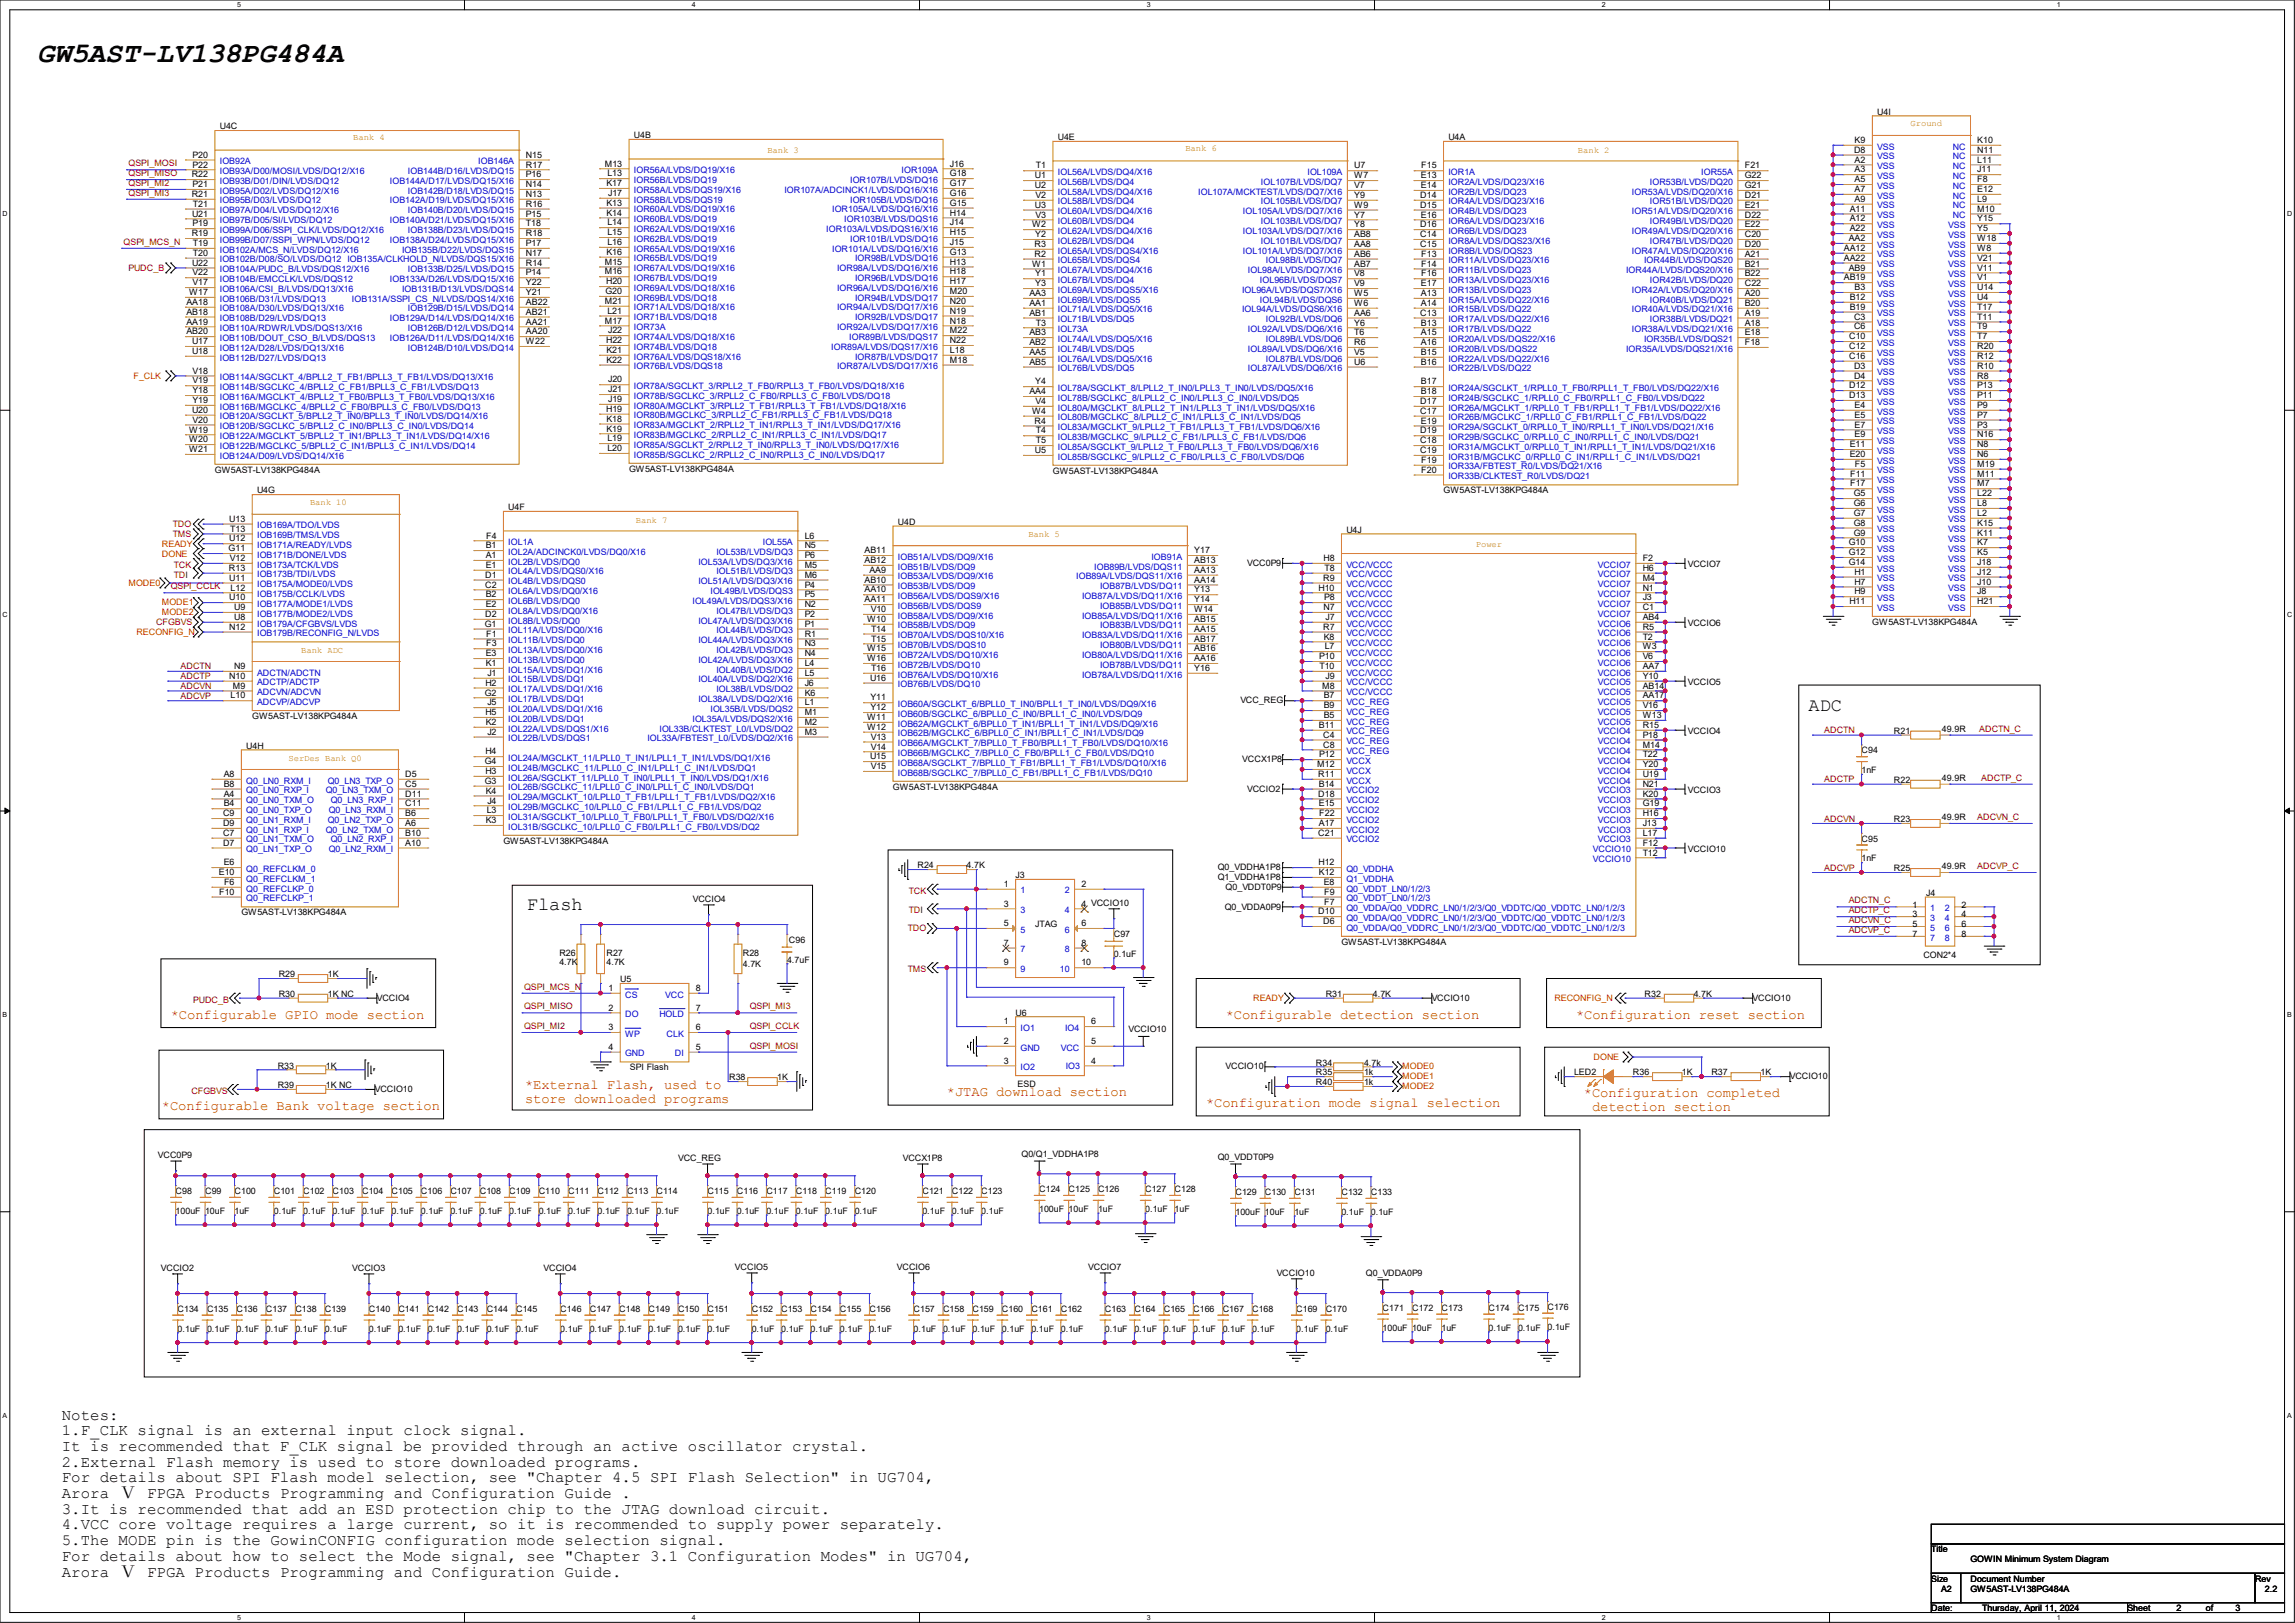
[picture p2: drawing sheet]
<svg xmlns="http://www.w3.org/2000/svg" width="297mm" height="210mm" viewBox="0 0 297 210" stroke-linecap="round" stroke-linejoin="round" font-family="sans-serif">
<defs><g id="words">
<text font-size="3.7" x="4.8" y="8">GW5AST-LV138PG484A</text>
<g font-size="2.4">
<text x="234.1" y="92">ADC</text>
<text x="68.2" y="117.8">Flash</text>
</g>
<g font-size="2">
<text x="8" y="183.7">Notes:</text>
<text x="8" y="185.7">1.F_CLK signal is an external input clock signal.</text>
<text x="8" y="187.7">It is recommended that F_CLK signal be provided through an active oscillator crystal.</text>
<text x="8" y="189.8">2.External Flash memory is used to store downloaded programs.</text>
<text x="8" y="191.8">For details about SPI Flash model selection, see &quot;Chapter 4.5 SPI Flash Selection&quot; in UG704,</text>
<text x="8" y="193.8">Arora Ⅴ FPGA Products Programming and Configuration Guide .</text>
<text x="8" y="195.9">3.It is recommended that add an ESD protection chip to the JTAG download circuit.</text>
<text x="8" y="197.9">4.VCC core voltage requires a large current, so it is recommended to supply power separately.</text>
<text x="8" y="199.9">5.The MODE pin is the GowinCONFIG configuration mode selection signal.</text>
<text x="8" y="202">For details about how to select the Mode signal, see &quot;Chapter 3.1 Configuration Modes&quot; in UG704,</text>
<text x="8" y="204">Arora Ⅴ FPGA Products Programming and Configuration Guide.</text>
</g>
<g font-size="1.8" fill="#f00">
<text x="22.1" y="131.8">*Configurable GPIO mode section</text>
<text x="158.6" y="131.8">*Configurable detection section</text>
<text x="204" y="131.8">*Configuration reset section</text>
<text x="21" y="143.6">*Configurable Bank voltage section</text>
<text x="67.9" y="141">*External Flash, used to</text>
<text x="67.9" y="142.7">store downloaded programs</text>
<text x="122.6" y="141.9">*JTAG download section</text>
<text x="156.1" y="143.3">*Configuration mode signal selection</text>
<text x="205" y="142">*Configuration completed</text>
<text x="206" y="143.8">detection section</text>
</g>
<g font-size="1.1">
<text x="28.4" y="16.7">U4C</text>
<text x="82" y="17.9">U4B</text>
<text x="242.9" y="14.8">U4I</text>
<text x="24.8" y="22.9">R22</text>
<text x="24.9" y="20.4">P20</text>
<text x="24.9" y="21.7">P22</text>
<text x="68.1" y="22.9">P16</text>
<text x="68.1" y="21.7">R17</text>
<text x="68.1" y="20.4">N15</text>
<text x="78.3" y="21.5">M13</text>
<text x="78.6" y="22.8">L13</text>
<text x="122.9" y="22.8">G18</text>
<text x="122.9" y="21.5">J16</text>
<text x="133.9" y="23.1">U1</text>
<text x="134.1" y="21.8">T1</text>
<text x="136.9" y="18.1">U4E</text>
<text x="175.3" y="23.1">W7</text>
<text x="175.3" y="21.8">U7</text>
<text x="183.9" y="23.1">E13</text>
<text x="183.9" y="21.8">F15</text>
<text x="187.4" y="18.1">U4A</text>
<text x="225.8" y="23.1">G22</text>
<text x="225.8" y="21.8">F21</text>
<text x="239.9" y="19.8">D8</text>
<text x="240" y="18.5">K9</text>
<text x="240" y="21">A2</text>
<text x="240" y="22.3">A3</text>
<text x="240" y="23.6">A5</text>
<text x="255.9" y="23.6">F8</text>
<text x="255.9" y="22.3">J11</text>
<text x="255.9" y="21">L11</text>
<text x="255.9" y="19.8">N11</text>
<text x="255.9" y="18.5">K10</text>
<text x="24.8" y="25.5">R21</text>
<text x="24.8" y="28">U21</text>
<text x="24.9" y="24.2">P21</text>
<text x="24.9" y="29.3">P19</text>
<text x="25" y="26.8">T21</text>
<text x="68.1" y="29.3">T18</text>
<text x="68.1" y="28">P15</text>
<text x="68.1" y="26.8">R16</text>
<text x="68.1" y="25.5">N13</text>
<text x="68.1" y="24.2">N14</text>
<text x="78.5" y="24.1">K17</text>
<text x="78.5" y="26.6">K13</text>
<text x="78.5" y="27.9">K14</text>
<text x="78.6" y="29.2">L14</text>
<text x="78.7" y="25.4">J17</text>
<text x="122.9" y="29.2">J14</text>
<text x="122.9" y="27.9">H14</text>
<text x="122.9" y="26.6">G15</text>
<text x="122.9" y="25.4">G16</text>
<text x="122.9" y="24.1">G17</text>
<text x="133.6" y="29.4">W2</text>
<text x="133.9" y="24.3">U2</text>
<text x="133.9" y="26.9">U3</text>
<text x="134" y="25.6">V2</text>
<text x="134" y="28.2">V3</text>
<text x="175.3" y="29.4">Y8</text>
<text x="175.3" y="28.2">Y7</text>
<text x="175.3" y="26.9">W9</text>
<text x="175.3" y="25.6">Y9</text>
<text x="175.3" y="24.3">V7</text>
<text x="183.8" y="25.6">D14</text>
<text x="183.8" y="26.9">D15</text>
<text x="183.8" y="29.4">D16</text>
<text x="183.9" y="24.3">E14</text>
<text x="183.9" y="28.2">E16</text>
<text x="225.8" y="29.4">E22</text>
<text x="225.8" y="28.2">D22</text>
<text x="225.8" y="26.9">E21</text>
<text x="225.8" y="25.6">D21</text>
<text x="225.8" y="24.3">G21</text>
<text x="239.4" y="27.4">A11</text>
<text x="239.4" y="28.7">A12</text>
<text x="239.4" y="29.9">A22</text>
<text x="240" y="24.9">A7</text>
<text x="240" y="26.1">A9</text>
<text x="255.9" y="29.9">Y5</text>
<text x="255.9" y="28.7">Y15</text>
<text x="255.9" y="27.4">M10</text>
<text x="255.9" y="26.1">L9</text>
<text x="255.9" y="24.9">E12</text>
<text x="24.8" y="30.6">R19</text>
<text x="24.8" y="34.4">U22</text>
<text x="24.9" y="35.6">V22</text>
<text x="25" y="31.8">T19</text>
<text x="25" y="33.1">T20</text>
<text x="68.1" y="35.6">P14</text>
<text x="68.1" y="34.4">R14</text>
<text x="68.1" y="33.1">N17</text>
<text x="68.1" y="31.8">P17</text>
<text x="68.1" y="30.6">R18</text>
<text x="78.3" y="34.2">M15</text>
<text x="78.3" y="35.5">M16</text>
<text x="78.5" y="33">K16</text>
<text x="78.6" y="30.4">L15</text>
<text x="78.6" y="31.7">L16</text>
<text x="122.9" y="31.7">J15</text>
<text x="122.9" y="30.4">H15</text>
<text x="122.9" y="35.5">H18</text>
<text x="122.9" y="34.2">H13</text>
<text x="122.9" y="33">G13</text>
<text x="133.6" y="34.5">W1</text>
<text x="133.9" y="32">R3</text>
<text x="133.9" y="33.2">R2</text>
<text x="134" y="30.7">Y2</text>
<text x="134" y="35.8">Y1</text>
<text x="175.3" y="32">AA8</text>
<text x="175.3" y="30.7">AB8</text>
<text x="175.3" y="35.8">V8</text>
<text x="175.3" y="34.5">AB7</text>
<text x="175.3" y="33.2">AB6</text>
<text x="183.8" y="30.7">C14</text>
<text x="183.8" y="32">C15</text>
<text x="183.9" y="33.2">F13</text>
<text x="183.9" y="34.5">F14</text>
<text x="183.9" y="35.8">F16</text>
<text x="225.8" y="35.8">B22</text>
<text x="225.8" y="34.5">B21</text>
<text x="225.8" y="33.2">A21</text>
<text x="225.8" y="32">D20</text>
<text x="225.8" y="30.7">C20</text>
<text x="238.6" y="32.5">AA12</text>
<text x="238.6" y="33.7">AA22</text>
<text x="239.3" y="31.2">AA2</text>
<text x="239.3" y="35">AB9</text>
<text x="255.9" y="35">V11</text>
<text x="255.9" y="33.7">V21</text>
<text x="255.9" y="32.5">W8</text>
<text x="255.9" y="31.2">W18</text>
<text x="24.1" y="39.5">AA18</text>
<text x="24.1" y="40.7">AB18</text>
<text x="24.1" y="42">AA19</text>
<text x="24.5" y="38.2">W17</text>
<text x="24.9" y="36.9">V17</text>
<text x="68.1" y="42">AA21</text>
<text x="68.1" y="40.7">AB21</text>
<text x="68.1" y="39.5">AB22</text>
<text x="68.1" y="38.2">Y21</text>
<text x="68.1" y="36.9">Y22</text>
<text x="78.3" y="39.3">M21</text>
<text x="78.3" y="41.9">M17</text>
<text x="78.4" y="38.1">G20</text>
<text x="78.4" y="36.8">H20</text>
<text x="78.6" y="40.6">L21</text>
<text x="122.9" y="41.9">N18</text>
<text x="122.9" y="40.6">N19</text>
<text x="122.9" y="39.3">N20</text>
<text x="122.9" y="38.1">M20</text>
<text x="122.9" y="36.8">H17</text>
<text x="133.2" y="38.3">AA3</text>
<text x="133.2" y="39.6">AA1</text>
<text x="133.2" y="40.9">AB1</text>
<text x="134" y="37">Y3</text>
<text x="175.3" y="40.9">AA6</text>
<text x="175.3" y="39.6">W6</text>
<text x="175.3" y="38.3">W5</text>
<text x="175.3" y="37">V9</text>
<text x="183.8" y="40.9">C13</text>
<text x="183.9" y="37">E17</text>
<text x="183.9" y="38.3">A13</text>
<text x="183.9" y="39.6">A14</text>
<text x="225.8" y="40.9">A19</text>
<text x="225.8" y="39.6">B20</text>
<text x="225.8" y="38.3">A20</text>
<text x="225.8" y="37">C22</text>
<text x="238.6" y="36.3">AB19</text>
<text x="239.4" y="38.8">B12</text>
<text x="239.4" y="40.1">B19</text>
<text x="239.9" y="41.4">C3</text>
<text x="240" y="37.6">B3</text>
<text x="255.9" y="41.4">T11</text>
<text x="255.9" y="40.1">T17</text>
<text x="255.9" y="38.8">U4</text>
<text x="255.9" y="37.6">U14</text>
<text x="255.9" y="36.3">V1</text>
<text x="24.1" y="43.3">AB20</text>
<text x="24.8" y="44.5">U17</text>
<text x="24.8" y="45.8">U18</text>
<text x="68.1" y="44.5">W22</text>
<text x="68.1" y="43.3">AA20</text>
<text x="78.4" y="44.4">H22</text>
<text x="78.5" y="45.7">K21</text>
<text x="78.5" y="46.9">K22</text>
<text x="78.7" y="43.1">J22</text>
<text x="122.9" y="46.9">M18</text>
<text x="122.9" y="45.7">L18</text>
<text x="122.9" y="44.4">N22</text>
<text x="122.9" y="43.1">M22</text>
<text x="133.2" y="43.4">AB3</text>
<text x="133.2" y="44.7">AB2</text>
<text x="133.2" y="45.9">AA5</text>
<text x="133.2" y="47.2">AB5</text>
<text x="134.1" y="42.1">T3</text>
<text x="175.3" y="47.2">U6</text>
<text x="175.3" y="45.9">V5</text>
<text x="175.3" y="44.7">R6</text>
<text x="175.3" y="43.4">T6</text>
<text x="175.3" y="42.1">Y6</text>
<text x="183.9" y="42.1">B13</text>
<text x="183.9" y="43.4">A15</text>
<text x="183.9" y="44.7">A16</text>
<text x="183.9" y="45.9">B15</text>
<text x="183.9" y="47.2">B16</text>
<text x="225.8" y="44.7">F18</text>
<text x="225.8" y="43.4">E18</text>
<text x="225.8" y="42.1">A18</text>
<text x="239.3" y="43.9">C10</text>
<text x="239.3" y="45.2">C12</text>
<text x="239.3" y="46.4">C16</text>
<text x="239.9" y="42.6">C6</text>
<text x="239.9" y="47.7">D3</text>
<text x="255.9" y="47.7">R10</text>
<text x="255.9" y="46.4">R12</text>
<text x="255.9" y="45.2">R20</text>
<text x="255.9" y="43.9">T7</text>
<text x="255.9" y="42.6">T9</text>
<text x="24.8" y="53.4">U20</text>
<text x="24.9" y="50.9">Y18</text>
<text x="24.9" y="52.2">Y19</text>
<text x="24.9" y="48.3">V18</text>
<text x="24.9" y="49.6">V19</text>
<text x="78.4" y="53.3">H19</text>
<text x="78.7" y="49.5">J20</text>
<text x="78.7" y="50.8">J21</text>
<text x="78.7" y="52">J19</text>
<text x="133.2" y="51">AA4</text>
<text x="133.6" y="53.6">W4</text>
<text x="134" y="49.7">Y4</text>
<text x="134" y="52.3">V4</text>
<text x="183.8" y="52.3">D17</text>
<text x="183.8" y="53.6">C17</text>
<text x="183.9" y="49.7">B17</text>
<text x="183.9" y="51">B18</text>
<text x="239.3" y="50.3">D12</text>
<text x="239.3" y="51.5">D13</text>
<text x="239.9" y="49">D4</text>
<text x="240" y="52.8">E4</text>
<text x="255.9" y="52.8">P9</text>
<text x="255.9" y="51.5">P11</text>
<text x="255.9" y="50.3">P13</text>
<text x="255.9" y="49">R8</text>
<text x="24.5" y="56">W19</text>
<text x="24.5" y="57.2">W20</text>
<text x="24.5" y="58.5">W21</text>
<text x="24.9" y="54.7">V20</text>
<text x="78.5" y="54.6">K18</text>
<text x="78.5" y="55.8">K19</text>
<text x="78.6" y="57.1">L19</text>
<text x="78.6" y="58.4">L20</text>
<text x="133.9" y="54.8">R4</text>
<text x="133.9" y="58.6">U5</text>
<text x="134.1" y="56.1">T4</text>
<text x="134.1" y="57.4">T5</text>
<text x="183.8" y="56.1">D19</text>
<text x="183.8" y="57.4">C18</text>
<text x="183.8" y="58.6">C19</text>
<text x="183.9" y="54.8">E19</text>
<text x="183.9" y="59.9">F19</text>
<text x="239.4" y="57.9">E11</text>
<text x="239.4" y="59.1">E20</text>
<text x="240" y="54.1">E5</text>
<text x="240" y="55.3">E7</text>
<text x="240" y="56.6">E9</text>
<text x="255.9" y="59.1">N6</text>
<text x="255.9" y="57.9">N8</text>
<text x="255.9" y="56.6">N16</text>
<text x="255.9" y="55.3">P3</text>
<text x="255.9" y="54.1">P7</text>
<text x="27.8" y="61.2">GW5AST-LV138KPG484A</text>
<text x="33.3" y="63.8">U4G</text>
<text x="65.8" y="66">U4F</text>
<text x="81.4" y="61">GW5AST-LV138KPG484A</text>
<text x="136.3" y="61.3">GW5AST-LV138KPG484A</text>
<text x="183.9" y="61.2">F20</text>
<text x="186.8" y="63.8">GW5AST-LV138KPG484A</text>
<text x="239.4" y="61.7">F11</text>
<text x="239.4" y="63">F17</text>
<text x="239.9" y="64.2">G5</text>
<text x="239.9" y="65.5">G6</text>
<text x="240.1" y="60.4">F5</text>
<text x="255.9" y="65.5">L8</text>
<text x="255.9" y="64.2">L22</text>
<text x="255.9" y="63">M7</text>
<text x="255.9" y="61.7">M11</text>
<text x="255.9" y="60.4">M19</text>
<text x="29.6" y="71.3">G11</text>
<text x="29.7" y="67.5">U13</text>
<text x="29.7" y="70.1">U12</text>
<text x="29.8" y="68.8">T13</text>
<text x="62.9" y="71">B1</text>
<text x="62.9" y="69.7">F4</text>
<text x="104.1" y="71">N5</text>
<text x="104.1" y="69.7">L6</text>
<text x="111.9" y="71.6">AB11</text>
<text x="116.2" y="67.9">U4D</text>
<text x="154.6" y="71.6">Y17</text>
<text x="174.2" y="68.9">U4J</text>
<text x="239.3" y="70.6">G10</text>
<text x="239.3" y="71.8">G12</text>
<text x="239.9" y="66.8">G7</text>
<text x="239.9" y="68">G8</text>
<text x="239.9" y="69.3">G9</text>
<text x="255.9" y="71.8">K5</text>
<text x="255.9" y="70.6">K7</text>
<text x="255.9" y="69.3">K11</text>
<text x="255.9" y="68">K15</text>
<text x="255.9" y="66.8">L2</text>
<text x="29.6" y="73.9">R13</text>
<text x="29.7" y="75.1">U11</text>
<text x="29.7" y="77.7">U10</text>
<text x="29.8" y="72.6">V12</text>
<text x="29.8" y="76.4">L12</text>
<text x="62.8" y="74.8">D1</text>
<text x="62.8" y="76">C2</text>
<text x="62.9" y="72.2">A1</text>
<text x="62.9" y="73.5">E1</text>
<text x="62.9" y="77.3">B2</text>
<text x="104.1" y="77.3">P5</text>
<text x="104.1" y="76">P4</text>
<text x="104.1" y="74.8">M6</text>
<text x="104.1" y="73.5">M5</text>
<text x="104.1" y="72.2">P6</text>
<text x="111.9" y="72.9">AB12</text>
<text x="111.9" y="75.4">AB10</text>
<text x="111.9" y="76.7">AA10</text>
<text x="111.9" y="77.9">AA11</text>
<text x="112.5" y="74.1">AA9</text>
<text x="154.6" y="77.9">Y14</text>
<text x="154.6" y="76.7">Y13</text>
<text x="154.6" y="75.4">AA14</text>
<text x="154.6" y="74.1">AA13</text>
<text x="154.6" y="72.9">AB13</text>
<text x="161.4" y="73.2">VCC0P9</text>
<text x="170.6" y="76.4">H10</text>
<text x="171.2" y="75.1">R9</text>
<text x="171.3" y="72.6">H8</text>
<text x="171.4" y="77.7">P8</text>
<text x="171.4" y="73.9">T8</text>
<text x="212.6" y="77.7">J3</text>
<text x="212.6" y="76.4">N1</text>
<text x="212.6" y="75.1">M4</text>
<text x="212.6" y="73.9">H6</text>
<text x="212.6" y="72.6">F2</text>
<text x="218.4" y="73.4">VCCIO7</text>
<text x="239.3" y="73.1">G14</text>
<text x="240" y="74.4">H1</text>
<text x="240" y="75.7">H7</text>
<text x="240" y="76.9">H9</text>
<text x="255.9" y="76.9">J8</text>
<text x="255.9" y="75.7">J10</text>
<text x="255.9" y="74.4">J12</text>
<text x="255.9" y="73.1">J18</text>
<text x="29.7" y="81.5">N12</text>
<text x="30.3" y="79">U9</text>
<text x="30.3" y="80.2">U8</text>
<text x="62.7" y="81.1">G1</text>
<text x="62.8" y="79.8">D2</text>
<text x="62.9" y="78.6">E2</text>
<text x="62.9" y="82.4">F1</text>
<text x="62.9" y="83.7">F3</text>
<text x="104.1" y="83.7">N3</text>
<text x="104.1" y="82.4">R1</text>
<text x="104.1" y="81.1">P1</text>
<text x="104.1" y="79.8">P2</text>
<text x="104.1" y="78.6">N2</text>
<text x="112.2" y="80.5">W10</text>
<text x="112.7" y="79.2">V10</text>
<text x="112.7" y="81.7">T14</text>
<text x="112.7" y="83">T15</text>
<text x="154.6" y="83">AB17</text>
<text x="154.6" y="81.7">AA15</text>
<text x="154.6" y="80.5">AB15</text>
<text x="154.6" y="79.2">W14</text>
<text x="171.2" y="81.5">R7</text>
<text x="171.3" y="79">N7</text>
<text x="171.3" y="82.8">K8</text>
<text x="171.5" y="80.2">J7</text>
<text x="212.6" y="82.8">T2</text>
<text x="212.6" y="81.5">R5</text>
<text x="212.6" y="80.2">AB4</text>
<text x="212.6" y="79">C1</text>
<text x="218.4" y="81">VCCIO6</text>
<text x="239.3" y="78.2">H11</text>
<text x="242.3" y="80.9">GW5AST-LV138KPG484A</text>
<text x="255.9" y="78.2">H21</text>
<text x="29.7" y="87.8">N10</text>
<text x="30.1" y="89.1">M9</text>
<text x="30.3" y="86.6">N9</text>
<text x="62.8" y="88.7">H2</text>
<text x="62.9" y="84.9">E3</text>
<text x="62.9" y="86.2">K1</text>
<text x="63.1" y="87.5">J1</text>
<text x="104.1" y="88.7">J6</text>
<text x="104.1" y="87.5">L5</text>
<text x="104.1" y="86.2">L4</text>
<text x="104.1" y="84.9">N4</text>
<text x="112.2" y="84.3">W15</text>
<text x="112.2" y="85.6">W16</text>
<text x="112.6" y="88.1">U16</text>
<text x="112.7" y="86.8">T16</text>
<text x="154.6" y="86.8">Y16</text>
<text x="154.6" y="85.6">AA16</text>
<text x="154.6" y="84.3">AB16</text>
<text x="170.7" y="85.3">P10</text>
<text x="170.8" y="86.6">T10</text>
<text x="171.1" y="89.1">M8</text>
<text x="171.4" y="84">L7</text>
<text x="171.5" y="87.8">J9</text>
<text x="212.6" y="89.1">AB14</text>
<text x="212.6" y="87.8">Y10</text>
<text x="212.6" y="86.6">AA7</text>
<text x="212.6" y="85.3">V6</text>
<text x="212.6" y="84">W3</text>
<text x="218.4" y="88.6">VCCIO5</text>
<text x="29.8" y="90.4">L10</text>
<text x="32.6" y="93.1">GW5AST-LV138KPG484A</text>
<text x="62.7" y="90">G2</text>
<text x="62.8" y="92.5">H5</text>
<text x="62.9" y="93.8">K2</text>
<text x="63.1" y="91.3">J5</text>
<text x="63.1" y="95.1">J2</text>
<text x="104.1" y="95.1">M3</text>
<text x="104.1" y="93.8">M2</text>
<text x="104.1" y="92.5">M1</text>
<text x="104.1" y="91.3">L1</text>
<text x="104.1" y="90">K6</text>
<text x="112.2" y="93.2">W11</text>
<text x="112.2" y="94.4">W12</text>
<text x="112.6" y="90.6">Y11</text>
<text x="112.6" y="91.9">Y12</text>
<text x="112.7" y="95.7">V13</text>
<text x="160.5" y="91">VCC_REG</text>
<text x="170.7" y="94.2">B11</text>
<text x="171.2" y="95.5">C4</text>
<text x="171.3" y="90.4">B7</text>
<text x="171.3" y="91.7">B9</text>
<text x="171.3" y="92.9">B5</text>
<text x="212.6" y="95.5">P18</text>
<text x="212.6" y="94.2">R15</text>
<text x="212.6" y="92.9">W13</text>
<text x="212.6" y="91.7">V16</text>
<text x="212.6" y="90.4">AA17</text>
<text x="218.4" y="95">VCCIO4</text>
<text x="245.1" y="95">R21</text>
<text x="251.3" y="94.7">49.9R</text>
<text x="29" y="100.5">A8</text>
<text x="29" y="101.8">B8</text>
<text x="31.9" y="96.9">U4H</text>
<text x="52.4" y="101.8">C5</text>
<text x="52.4" y="100.5">D5</text>
<text x="62.7" y="98.9">G4</text>
<text x="62.7" y="101.4">G3</text>
<text x="62.8" y="97.6">H4</text>
<text x="62.8" y="100.2">H3</text>
<text x="112.6" y="98.3">U15</text>
<text x="112.7" y="97">V14</text>
<text x="112.7" y="99.5">V15</text>
<text x="160.8" y="98.6">VCCX1P8</text>
<text x="170.5" y="99.3">M12</text>
<text x="170.6" y="100.5">R11</text>
<text x="170.7" y="101.8">B14</text>
<text x="170.7" y="98">P12</text>
<text x="171.2" y="96.7">C8</text>
<text x="212.6" y="101.8">N21</text>
<text x="212.6" y="100.5">U19</text>
<text x="212.6" y="99.3">Y20</text>
<text x="212.6" y="98">T22</text>
<text x="212.6" y="96.7">M14</text>
<text x="240.9" y="97.5">C94</text>
<text x="240.9" y="100">1nF</text>
<text x="245.1" y="101.3">R22</text>
<text x="251.3" y="101.1">49.9R</text>
<text x="28.9" y="105.6">C9</text>
<text x="28.9" y="106.9">D9</text>
<text x="29" y="103.1">A4</text>
<text x="29" y="104.4">B4</text>
<text x="52.4" y="106.9">A6</text>
<text x="52.4" y="105.6">B6</text>
<text x="52.4" y="104.4">C11</text>
<text x="52.4" y="103.1">D11</text>
<text x="62.9" y="102.7">K4</text>
<text x="62.9" y="106.5">K3</text>
<text x="63" y="105.2">L3</text>
<text x="63.1" y="104">J4</text>
<text x="115.6" y="102.2">GW5AST-LV138KPG484A</text>
<text x="161.4" y="102.4">VCCIO2</text>
<text x="170.6" y="103.1">D18</text>
<text x="170.7" y="104.4">E15</text>
<text x="170.7" y="106.9">A17</text>
<text x="170.7" y="105.6">F22</text>
<text x="212.6" y="106.9">J13</text>
<text x="212.6" y="105.6">H16</text>
<text x="212.6" y="104.4">G19</text>
<text x="212.6" y="103.1">K20</text>
<text x="218.4" y="102.6">VCCIO3</text>
<text x="245.1" y="106.4">R23</text>
<text x="251.3" y="106.1">49.9R</text>
<text x="28.3" y="113.2">E10</text>
<text x="28.9" y="108.2">C7</text>
<text x="28.9" y="109.4">D7</text>
<text x="29" y="112">E6</text>
<text x="52.4" y="109.4">A10</text>
<text x="52.4" y="108.2">B10</text>
<text x="65.1" y="109.2">GW5AST-LV138KPG484A</text>
<text x="118.7" y="112.4">R24</text>
<text x="125.1" y="112.4">4.7K</text>
<text x="131.4" y="113.6">J3</text>
<text x="157.6" y="112.6">Q0_VDDHA1P8</text>
<text x="157.6" y="113.9">Q1_VDDHA1P8</text>
<text x="170.6" y="108.2">C21</text>
<text x="170.6" y="112">H12</text>
<text x="170.7" y="113.2">K12</text>
<text x="212.6" y="109.4">F12</text>
<text x="212.6" y="110.7">T12</text>
<text x="212.6" y="108.2">L17</text>
<text x="218.4" y="110.2">VCCIO10</text>
<text x="240.9" y="108.9">C95</text>
<text x="240.9" y="111.5">1nF</text>
<text x="245.1" y="112.7">R25</text>
<text x="251.3" y="112.5">49.9R</text>
<text x="28.4" y="115.8">F10</text>
<text x="29" y="114.5">F6</text>
<text x="31.2" y="118.5">GW5AST-LV138KPG484A</text>
<text x="89.7" y="116.7">VCCIO4</text>
<text x="129.9" y="114.8">1</text>
<text x="129.9" y="117.3">3</text>
<text x="129.9" y="119.8">5</text>
<text x="134" y="120">JTAG</text>
<text x="140" y="114.8">2</text>
<text x="140" y="117.3">4 VCCIO10</text>
<text x="140" y="119.8">6</text>
<text x="158.5" y="117.7">Q0_VDDA0P9</text>
<text x="158.6" y="115.2">Q0_VDDT0P9</text>
<text x="170.6" y="118.3">D10</text>
<text x="171.2" y="119.6">D6</text>
<text x="171.3" y="114.5">E8</text>
<text x="171.4" y="117.1">F7</text>
<text x="171.4" y="115.8">F9</text>
<text x="247.5" y="117.4">1</text>
<text x="247.5" y="118.7">3</text>
<text x="247.5" y="120">5</text>
<text x="249.3" y="115.9">J4</text>
<text x="253.9" y="117.4">2</text>
<text x="253.9" y="118.7">4</text>
<text x="253.9" y="120">6</text>
<text x="72.4" y="123.7">R26</text>
<text x="72.4" y="124.9">4.7K</text>
<text x="78.5" y="123.7">R27</text>
<text x="78.5" y="124.9">4.7K</text>
<text x="96.1" y="123.7">R28</text>
<text x="96.1" y="125.2">4.7K</text>
<text x="101.9" y="124.5">4.7uF</text>
<text x="102.1" y="122">C96</text>
<text x="129.9" y="122.4">7</text>
<text x="129.9" y="124.9">9</text>
<text x="140" y="122.4">8</text>
<text x="140" y="124.9">10</text>
<text x="144.1" y="121.2">C97</text>
<text x="144.1" y="123.8">0.1uF</text>
<text x="173.6" y="122.3">GW5AST-LV138KPG484A</text>
<text x="247.5" y="121.2">7</text>
<text x="248.9" y="123.9">CON2*4</text>
<text x="253.9" y="121.2">8</text>
<text x="36.1" y="126.5">R29</text>
<text x="36.1" y="129">R30</text>
<text x="42.4" y="126.5">1K</text>
<text x="42.4" y="129">1K NC</text>
<text x="48.8" y="129.5">VCCIO4</text>
<text x="78.7" y="128.2">1</text>
<text x="78.7" y="130.8">2</text>
<text x="80.3" y="127.1">U5</text>
<text x="90" y="130.8">7</text>
<text x="90" y="128.2">8</text>
<text x="131.4" y="131.4">U6</text>
<text x="171.6" y="129">R31</text>
<text x="177.7" y="129">4.7K</text>
<text x="185.3" y="129.5">VCCIO10</text>
<text x="212.8" y="129">R32</text>
<text x="219.2" y="129">4.7K</text>
<text x="226.8" y="129.5">VCCIO10</text>
<text x="78.7" y="133.3">3</text>
<text x="78.7" y="135.9">4</text>
<text x="90" y="135.9">5</text>
<text x="90" y="133.3">6</text>
<text x="129.9" y="137.6">3</text>
<text x="129.9" y="135.1">2</text>
<text x="129.9" y="132.5">1</text>
<text x="141.2" y="137.6">4</text>
<text x="141.2" y="135.1">5</text>
<text x="141.2" y="132.5">6</text>
<text x="146" y="133.6">VCCIO10</text>
<text x="170.3" y="137.9">R34</text>
<text x="176.5" y="137.9">4.7k</text>
<text x="35.9" y="140.8">R39</text>
<text x="35.9" y="138.3">R33</text>
<text x="42.2" y="140.8">1K NC</text>
<text x="42.2" y="138.3">1K</text>
<text x="48.5" y="141.3">VCCIO10</text>
<text x="81.5" y="138.5">SPI Flash</text>
<text x="94.4" y="139.8">R38</text>
<text x="100.6" y="139.8">1K</text>
<text x="131.7" y="140.7">ESD</text>
<text x="158.6" y="138.4">VCCIO10</text>
<text x="170.3" y="139.2">R35</text>
<text x="170.3" y="140.4">R40</text>
<text x="176.5" y="139.2">1k</text>
<text x="176.5" y="140.4">1k</text>
<text x="203.7" y="139.2">LED2</text>
<text x="211.3" y="139.2">R36</text>
<text x="217.7" y="139.2">1K</text>
<text x="221.5" y="139.2">R37</text>
<text x="227.8" y="139.2">1K</text>
<text x="231.6" y="139.7">VCCIO10</text>
<text x="20.4" y="149.8">VCC0P9</text>
<text x="132.2" y="149.7">Q0/Q1_VDDHA1P8</text>
<text x="22.7" y="154.5">C98</text>
<text x="26.5" y="154.5">C99</text>
<text x="30.4" y="154.5">C100</text>
<text x="35.4" y="154.5">C101</text>
<text x="39.2" y="154.5">C102</text>
<text x="43.1" y="154.5">C103</text>
<text x="46.9" y="154.5">C104</text>
<text x="50.7" y="154.5">C105</text>
<text x="54.5" y="154.5">C106</text>
<text x="58.3" y="154.5">C107</text>
<text x="62.1" y="154.5">C108</text>
<text x="65.9" y="154.5">C109</text>
<text x="69.7" y="154.5">C110</text>
<text x="73.5" y="154.5">C111</text>
<text x="77.3" y="154.5">C112</text>
<text x="81.2" y="154.5">C113</text>
<text x="85" y="154.5">C114</text>
<text x="87.8" y="150.2">VCC_REG</text>
<text x="91.6" y="154.5">C115</text>
<text x="95.4" y="154.5">C116</text>
<text x="99.2" y="154.5">C117</text>
<text x="103" y="154.5">C118</text>
<text x="106.8" y="154.5">C119</text>
<text x="110.6" y="154.5">C120</text>
<text x="116.8" y="150.2">VCCX1P8</text>
<text x="119.4" y="154.5">C121</text>
<text x="123.2" y="154.5">C122</text>
<text x="127" y="154.5">C123</text>
<text x="134.5" y="154.3">C124</text>
<text x="138.3" y="154.3">C125</text>
<text x="142.1" y="154.3">C126</text>
<text x="148.2" y="154.3">C127</text>
<text x="152" y="154.3">C128</text>
<text x="157.6" y="150.1">Q0_VDDT0P9</text>
<text x="159.9" y="154.6">C129</text>
<text x="163.7" y="154.6">C130</text>
<text x="167.5" y="154.6">C131</text>
<text x="173.6" y="154.6">C132</text>
<text x="177.4" y="154.6">C133</text>
<text x="22.7" y="157.1">100uF 10uF</text>
<text x="30.4" y="157.1">1uF</text>
<text x="35.4" y="157.1">0.1uF</text>
<text x="39.2" y="157.1">0.1uF</text>
<text x="43.1" y="157.1">0.1uF</text>
<text x="46.9" y="157.1">0.1uF</text>
<text x="50.7" y="157.1">0.1uF</text>
<text x="54.5" y="157.1">0.1uF</text>
<text x="58.3" y="157.1">0.1uF</text>
<text x="62.1" y="157.1">0.1uF</text>
<text x="65.9" y="157.1">0.1uF</text>
<text x="69.7" y="157.1">0.1uF</text>
<text x="73.5" y="157.1">0.1uF</text>
<text x="77.3" y="157.1">0.1uF</text>
<text x="81.2" y="157.1">0.1uF</text>
<text x="85" y="157.1">0.1uF</text>
<text x="91.6" y="157.1">0.1uF</text>
<text x="95.4" y="157.1">0.1uF</text>
<text x="99.2" y="157.1">0.1uF</text>
<text x="103" y="157.1">0.1uF</text>
<text x="106.8" y="157.1">0.1uF</text>
<text x="110.6" y="157.1">0.1uF</text>
<text x="119.4" y="157.1">0.1uF</text>
<text x="123.2" y="157.1">0.1uF</text>
<text x="127" y="157.1">0.1uF</text>
<text x="134.5" y="156.8">100uF 10uF</text>
<text x="142.1" y="156.8">1uF</text>
<text x="148.2" y="156.8">0.1uF</text>
<text x="152" y="156.8">1uF</text>
<text x="159.9" y="157.2">100uF 10uF</text>
<text x="167.5" y="157.2">1uF</text>
<text x="173.6" y="157.2">0.1uF</text>
<text x="177.4" y="157.2">0.1uF</text>
<text x="20.8" y="164.4">VCCIO2</text>
<text x="45.6" y="164.4">VCCIO3</text>
<text x="70.4" y="164.4">VCCIO4</text>
<text x="95.1" y="164.3">VCCIO5</text>
<text x="116.1" y="164.3">VCCIO6</text>
<text x="140.8" y="164.3">VCCIO7</text>
<text x="165.2" y="165.1">VCCIO10</text>
<text x="176.8" y="165.1">Q0_VDDA0P9</text>
<text x="23" y="169.8">C134</text>
<text x="23" y="172.3">0.1uF</text>
<text x="26.8" y="169.8">C135</text>
<text x="26.8" y="172.3">0.1uF</text>
<text x="30.6" y="169.8">C136</text>
<text x="30.6" y="172.3">0.1uF</text>
<text x="34.4" y="169.8">C137</text>
<text x="34.4" y="172.3">0.1uF</text>
<text x="38.2" y="169.8">C138</text>
<text x="38.2" y="172.3">0.1uF</text>
<text x="42" y="169.8">C139</text>
<text x="42" y="172.3">0.1uF</text>
<text x="47.8" y="169.8">C140</text>
<text x="47.8" y="172.3">0.1uF</text>
<text x="51.6" y="169.8">C141</text>
<text x="51.6" y="172.3">0.1uF</text>
<text x="55.4" y="169.8">C142</text>
<text x="55.4" y="172.3">0.1uF</text>
<text x="59.2" y="169.8">C143</text>
<text x="59.2" y="172.3">0.1uF</text>
<text x="63" y="169.8">C144</text>
<text x="63" y="172.3">0.1uF</text>
<text x="66.8" y="169.8">C145</text>
<text x="66.8" y="172.3">0.1uF</text>
<text x="72.5" y="169.8">C146</text>
<text x="72.5" y="172.3">0.1uF</text>
<text x="76.3" y="169.8">C147</text>
<text x="76.3" y="172.3">0.1uF</text>
<text x="80.1" y="169.8">C148</text>
<text x="80.1" y="172.3">0.1uF</text>
<text x="83.9" y="169.8">C149</text>
<text x="83.9" y="172.3">0.1uF</text>
<text x="87.8" y="169.8">C150</text>
<text x="87.8" y="172.3">0.1uF</text>
<text x="91.6" y="169.8">C151</text>
<text x="91.6" y="172.3">0.1uF</text>
<text x="97.3" y="169.8">C152</text>
<text x="97.3" y="172.3">0.1uF</text>
<text x="101.1" y="169.8">C153</text>
<text x="101.1" y="172.3">0.1uF</text>
<text x="104.9" y="169.8">C154</text>
<text x="104.9" y="172.3">0.1uF</text>
<text x="108.7" y="169.8">C155</text>
<text x="108.7" y="172.3">0.1uF</text>
<text x="112.5" y="169.8">C156</text>
<text x="112.5" y="172.3">0.1uF</text>
<text x="118.2" y="169.8">C157</text>
<text x="118.2" y="172.3">0.1uF</text>
<text x="122" y="169.8">C158</text>
<text x="122" y="172.3">0.1uF</text>
<text x="125.9" y="169.8">C159</text>
<text x="125.9" y="172.3">0.1uF</text>
<text x="129.7" y="169.8">C160</text>
<text x="129.7" y="172.3">0.1uF</text>
<text x="133.5" y="169.8">C161</text>
<text x="133.5" y="172.3">0.1uF</text>
<text x="137.3" y="169.8">C162</text>
<text x="137.3" y="172.3">0.1uF</text>
<text x="143" y="169.8">C163</text>
<text x="143" y="172.3">0.1uF</text>
<text x="146.8" y="169.8">C164</text>
<text x="146.8" y="172.3">0.1uF</text>
<text x="150.6" y="169.8">C165</text>
<text x="150.6" y="172.3">0.1uF</text>
<text x="154.4" y="169.8">C166</text>
<text x="154.4" y="172.3">0.1uF</text>
<text x="158.2" y="169.8">C167</text>
<text x="158.2" y="172.3">0.1uF</text>
<text x="162" y="169.8">C168</text>
<text x="162" y="172.3">0.1uF</text>
<text x="167.8" y="169.8">C169</text>
<text x="167.8" y="172.3">0.1uF</text>
<text x="171.6" y="169.8">C170</text>
<text x="171.6" y="172.3">0.1uF</text>
<text x="178.9" y="169.6">C171</text>
<text x="178.9" y="172.2">100uF 10uF</text>
<text x="182.7" y="169.6">C172</text>
<text x="186.6" y="169.6">C173</text>
<text x="186.6" y="172.2">1uF</text>
<text x="192.7" y="169.6">C174</text>
<text x="192.7" y="172.2">0.1uF</text>
<text x="196.5" y="169.6">C175</text>
<text x="196.5" y="172.2">0.1uF</text>
<text x="200.3" y="169.5">C176</text>
<text x="200.3" y="172">0.1uF</text>
<text x="249.9" y="200.9">Title</text>
<text x="255" y="202.1">GOWIN Minimum System Diagram</text>
<text x="249.9" y="204.7">Size</text>
<text x="249.9" y="208.5">Date:</text>
<text x="251.2" y="206">A2</text>
<text x="255" y="204.7">Document Number</text>
<text x="255" y="206">GW5AST-LV138PG484A</text>
<text x="256.5" y="208.5">Thursday, April 11, 2024</text>
<text x="275.3" y="208.5">Sheet</text>
<text x="281.7" y="208.5">2</text>
<text x="285.5" y="208.5">of</text>
<text x="289.3" y="208.5">3</text>
<text x="291.8" y="204.7">Rev</text>
<text x="293.1" y="206">2.2</text>
</g>
<g font-size="1.1" fill="#cc8006">
<text x="247.3" y="16.3">Ground</text>
<text x="45.7" y="18.1">Bank 4</text>
<text x="99.3" y="19.8">Bank 3</text>
<text x="153.4" y="19.5">Bank 6</text>
<text x="204.2" y="19.8">Bank 2</text>
<text x="40.1" y="65.4">Bank 10</text>
<text x="82.3" y="67.6">Bank 7</text>
<text x="133.1" y="69.4">Bank 5</text>
<text x="191" y="70.8">Power</text>
<text x="39" y="84.5">Bank ADC</text>
<text x="37.3" y="98.5">SerDes Bank Q0</text>
</g>
<g font-size="1.1" fill="#800000">
<text x="16.6" y="21.5">QSPI_MOSI</text>
<text x="16.6" y="22.8">QSPI_MISO</text>
<text x="16.6" y="24">QSPI_MI2</text>
<text x="16.6" y="25.3">QSPI_MI3</text>
<text x="16" y="31.7">QSPI_MCS_N</text>
<text x="16.6" y="35">PUDC_B</text>
<text x="22.4" y="68.2">TDO</text>
<text x="22.4" y="69.4">TMS</text>
<text x="22.1" y="76.2">QSPI_CCLK</text>
<text x="22.5" y="73.5">TCK</text>
<text x="22.5" y="74.8">TDI</text>
<text x="20.2" y="80.9">CFGBVS</text>
<text x="23.4" y="86.6">ADCTN</text>
<text x="23.4" y="87.9">ADCTP</text>
<text x="23.4" y="89.2">ADCVN</text>
<text x="23.4" y="90.4">ADCVP</text>
<text x="236.1" y="94.9">ADCTN</text>
<text x="256.2" y="94.7">ADCTN_C</text>
<text x="236.1" y="101.2">ADCTP</text>
<text x="256.4" y="101">ADCTP_C</text>
<text x="236.1" y="106.3">ADCVN</text>
<text x="255.9" y="106.1">ADCVN_C</text>
<text x="236.1" y="112.7">ADCVP</text>
<text x="255.9" y="112.4">ADCVP_C</text>
<text x="117.6" y="115.7">TCK</text>
<text x="117.6" y="118.2">TDI</text>
<text x="239.3" y="116.9">ADCTN_C</text>
<text x="239.3" y="118.2">ADCTP_C</text>
<text x="239.3" y="119.4">ADCVN_C</text>
<text x="117.5" y="120.5">TDO</text>
<text x="117.5" y="125.8">TMS</text>
<text x="239.3" y="120.7">ADCVP_C</text>
<text x="25" y="129.8">PUDC_B</text>
<text x="67.8" y="128.1">QSPI_MCS_N</text>
<text x="67.8" y="130.6">QSPI_MISO</text>
<text x="97" y="130.6">QSPI_MI3</text>
<text x="67.8" y="133.1">QSPI_MI2</text>
<text x="97" y="133.1">QSPI_CCLK</text>
<text x="97" y="135.7">QSPI_MOSI</text>
<text x="24.8" y="141.6">CFGBVS</text>
</g>
<g font-size="1.1" fill="#00c">
<text x="28.4" y="21.3">IOB92A</text>
<text x="28.4" y="22.5">IOB93A/D00/MOSI/LVDS/DQ12/X16</text>
<text x="28.4" y="23.8">IOB93B/D01/DIN/LVDS/DQ12</text>
<text x="50.5" y="23.8">IOB144A/D17/LVDS/DQ15/X16</text>
<text x="52.8" y="22.5">IOB144B/D16/LVDS/DQ15</text>
<text x="61.9" y="21.3">IOB146A</text>
<text x="82" y="22.4">IOR56A/LVDS/DQ19/X16</text>
<text x="82" y="23.7">IOR56B/LVDS/DQ19</text>
<text x="110" y="23.7">IOR107B/LVDS/DQ16</text>
<text x="116.7" y="22.4">IOR109A</text>
<text x="136.9" y="22.6">IOL56A/LVDS/DQ4/X16</text>
<text x="136.9" y="23.9">IOL56B/LVDS/DQ4</text>
<text x="163.2" y="23.9">IOL107B/LVDS/DQ7</text>
<text x="169.2" y="22.6">IOL109A</text>
<text x="187.4" y="22.6">IOR1A</text>
<text x="187.4" y="23.9">IOR2A/LVDS/DQ23/X16</text>
<text x="213.5" y="23.9">IOR53B/LVDS/DQ20</text>
<text x="220.2" y="22.6">IOR55A</text>
<text x="242.9" y="19.3">VSS</text>
<text x="242.9" y="20.6">VSS</text>
<text x="242.9" y="21.9">VSS</text>
<text x="242.9" y="23.2">VSS</text>
<text x="252.7" y="23.2">NC</text>
<text x="252.7" y="21.9">NC</text>
<text x="252.7" y="20.6">NC</text>
<text x="252.7" y="19.3">NC</text>
<text x="28.4" y="25.1">IOB95A/D02/LVDS/DQ12/X16</text>
<text x="28.4" y="26.3">IOB95B/D03/LVDS/DQ12</text>
<text x="28.4" y="27.6">IOB97A/D04/LVDS/DQ12/X16</text>
<text x="28.4" y="28.9">IOB97B/D05/SI/LVDS/DQ12</text>
<text x="50.5" y="28.9">IOB140A/D21/LVDS/DQ15/X16</text>
<text x="50.5" y="26.3">IOB142A/D19/LVDS/DQ15/X16</text>
<text x="52.8" y="27.6">IOB140B/D20/LVDS/DQ15</text>
<text x="52.8" y="25.1">IOB142B/D18/LVDS/DQ15</text>
<text x="82" y="24.9">IOR58A/LVDS/DQS19/X16</text>
<text x="82" y="26.2">IOR58B/LVDS/DQS19</text>
<text x="82" y="27.5">IOR60A/LVDS/DQ19/X16</text>
<text x="82" y="28.7">IOR60B/LVDS/DQ19</text>
<text x="101.5" y="24.9">IOR107A/ADCINCK1/LVDS/DQ16/X16</text>
<text x="107.7" y="27.5">IOR105A/LVDS/DQ16/X16</text>
<text x="109.3" y="28.7">IOR103B/LVDS/DQS16</text>
<text x="110" y="26.2">IOR105B/LVDS/DQ16</text>
<text x="136.9" y="25.2">IOL58A/LVDS/DQ4/X16</text>
<text x="136.9" y="26.5">IOL58B/LVDS/DQ4</text>
<text x="136.9" y="27.7">IOL60A/LVDS/DQ4/X16</text>
<text x="136.9" y="29">IOL60B/LVDS/DQ4</text>
<text x="155.1" y="25.2">IOL107A/MCKTEST/LVDS/DQ7/X16</text>
<text x="160.9" y="27.7">IOL105A/LVDS/DQ7/X16</text>
<text x="163.2" y="29">IOL103B/LVDS/DQ7</text>
<text x="163.2" y="26.5">IOL105B/LVDS/DQ7</text>
<text x="187.4" y="25.2">IOR2B/LVDS/DQ23</text>
<text x="187.4" y="26.5">IOR4A/LVDS/DQ23/X16</text>
<text x="187.4" y="27.7">IOR4B/LVDS/DQ23</text>
<text x="187.4" y="29">IOR6A/LVDS/DQ23/X16</text>
<text x="211.2" y="27.7">IOR51A/LVDS/DQ20/X16</text>
<text x="211.2" y="25.2">IOR53A/LVDS/DQ20/X16</text>
<text x="213.5" y="29">IOR49B/LVDS/DQ20</text>
<text x="213.5" y="26.5">IOR51B/LVDS/DQ20</text>
<text x="242.9" y="24.4">VSS</text>
<text x="242.9" y="25.7">VSS</text>
<text x="242.9" y="27">VSS</text>
<text x="242.9" y="28.2">VSS</text>
<text x="242.9" y="29.5">VSS</text>
<text x="252.1" y="29.5">VSS</text>
<text x="252.7" y="28.2">NC</text>
<text x="252.7" y="27">NC</text>
<text x="252.7" y="25.7">NC</text>
<text x="252.7" y="24.4">NC</text>
<text x="28.4" y="32.7">IOB102A/MCS_N/LVDS/DQ12/X16</text>
<text x="28.4" y="34">IOB102B/D08/SO/LVDS/DQ12 IOB135A/CLKHOLD_N/LVDS/DQS15/X16</text>
<text x="28.4" y="35.2">IOB104A/PUDC_B/LVDS/DQS12/X16</text>
<text x="28.4" y="30.1">IOB99A/D06/SSPI_CLK/LVDS/DQ12/X16</text>
<text x="28.4" y="31.4">IOB99B/D07/SSPI_WPN/LVDS/DQ12</text>
<text x="50.5" y="31.4">IOB138A/D24/LVDS/DQ15/X16</text>
<text x="52" y="32.7">IOB135B/D22/LVDS/DQS15</text>
<text x="52.8" y="35.2">IOB133B/D25/LVDS/DQ15</text>
<text x="52.8" y="30.1">IOB138B/D23/LVDS/DQ15</text>
<text x="82" y="30">IOR62A/LVDS/DQ19/X16</text>
<text x="82" y="31.3">IOR62B/LVDS/DQ19</text>
<text x="82" y="32.6">IOR65A/LVDS/DQ19/X16</text>
<text x="82" y="33.8">IOR65B/LVDS/DQ19</text>
<text x="82" y="35.1">IOR67A/LVDS/DQ19/X16</text>
<text x="106.9" y="30">IOR103A/LVDS/DQS16/X16</text>
<text x="107.7" y="32.6">IOR101A/LVDS/DQ16/X16</text>
<text x="108.3" y="35.1">IOR98A/LVDS/DQ16/X16</text>
<text x="110" y="31.3">IOR101B/LVDS/DQ16</text>
<text x="110.7" y="33.8">IOR98B/LVDS/DQ16</text>
<text x="136.9" y="30.3">IOL62A/LVDS/DQ4/X16</text>
<text x="136.9" y="31.5">IOL62B/LVDS/DQ4</text>
<text x="136.9" y="32.8">IOL65A/LVDS/DQS4/X16</text>
<text x="136.9" y="34.1">IOL65B/LVDS/DQS4</text>
<text x="136.9" y="35.3">IOL67A/LVDS/DQ4/X16</text>
<text x="160.9" y="32.8">IOL101A/LVDS/DQ7/X16</text>
<text x="160.9" y="30.3">IOL103A/LVDS/DQ7/X16</text>
<text x="161.5" y="35.3">IOL98A/LVDS/DQ7/X16</text>
<text x="163.2" y="31.5">IOL101B/LVDS/DQ7</text>
<text x="163.8" y="34.1">IOL98B/LVDS/DQ7</text>
<text x="187.4" y="34.1">IOR11A/LVDS/DQ23/X16</text>
<text x="187.4" y="35.3">IOR11B/LVDS/DQ23</text>
<text x="187.4" y="30.3">IOR6B/LVDS/DQ23</text>
<text x="187.4" y="31.5">IOR8A/LVDS/DQS23/X16</text>
<text x="187.4" y="32.8">IOR8B/LVDS/DQS23</text>
<text x="210.4" y="35.3">IOR44A/LVDS/DQS20/X16</text>
<text x="211.2" y="32.8">IOR47A/LVDS/DQ20/X16</text>
<text x="211.2" y="30.3">IOR49A/LVDS/DQ20/X16</text>
<text x="212.8" y="34.1">IOR44B/LVDS/DQS20</text>
<text x="213.5" y="31.5">IOR47B/LVDS/DQ20</text>
<text x="242.9" y="30.8">VSS</text>
<text x="242.9" y="32">VSS</text>
<text x="242.9" y="33.3">VSS</text>
<text x="242.9" y="34.6">VSS</text>
<text x="242.9" y="35.9">VSS</text>
<text x="252.1" y="35.9">VSS</text>
<text x="252.1" y="34.6">VSS</text>
<text x="252.1" y="33.3">VSS</text>
<text x="252.1" y="32">VSS</text>
<text x="252.1" y="30.8">VSS</text>
<text x="28.4" y="36.5">IOB104B/EMCCLK/LVDS/DQS12</text>
<text x="28.4" y="37.8">IOB106A/CSI_B/LVDS/DQ13/X16</text>
<text x="28.4" y="39">IOB106B/D31/LVDS/DQ13</text>
<text x="28.4" y="40.3">IOB108A/D30/LVDS/DQ13/X16</text>
<text x="28.4" y="41.6">IOB108B/D29/LVDS/DQ13</text>
<text x="45.5" y="39">IOB131A/SSPI_CS_N/LVDS/DQS14/X16</text>
<text x="50.5" y="41.6">IOB129A/D14/LVDS/DQ14/X16</text>
<text x="50.5" y="36.5">IOB133A/D26/LVDS/DQ15/X16</text>
<text x="52" y="37.8">IOB131B/D13/LVDS/DQS14</text>
<text x="52.8" y="40.3">IOB129B/D15/LVDS/DQ14</text>
<text x="82" y="36.4">IOR67B/LVDS/DQ19</text>
<text x="82" y="37.6">IOR69A/LVDS/DQ18/X16</text>
<text x="82" y="38.9">IOR69B/LVDS/DQ18</text>
<text x="82" y="40.2">IOR71A/LVDS/DQ18/X16</text>
<text x="82" y="41.4">IOR71B/LVDS/DQ18</text>
<text x="108.3" y="40.2">IOR94A/LVDS/DQ17/X16</text>
<text x="108.3" y="37.6">IOR96A/LVDS/DQ16/X16</text>
<text x="110.7" y="41.4">IOR92B/LVDS/DQ17</text>
<text x="110.7" y="38.9">IOR94B/LVDS/DQ17</text>
<text x="110.7" y="36.4">IOR96B/LVDS/DQ16</text>
<text x="136.9" y="36.6">IOL67B/LVDS/DQ4</text>
<text x="136.9" y="37.9">IOL69A/LVDS/DQS5/X16</text>
<text x="136.9" y="39.2">IOL69B/LVDS/DQS5</text>
<text x="136.9" y="40.4">IOL71A/LVDS/DQ5/X16</text>
<text x="136.9" y="41.7">IOL71B/LVDS/DQ5</text>
<text x="160.7" y="40.4">IOL94A/LVDS/DQS6/X16</text>
<text x="160.7" y="37.9">IOL96A/LVDS/DQS7/X16</text>
<text x="163.1" y="39.2">IOL94B/LVDS/DQS6</text>
<text x="163.1" y="36.6">IOL96B/LVDS/DQS7</text>
<text x="163.8" y="41.7">IOL92B/LVDS/DQ6</text>
<text x="187.4" y="36.6">IOR13A/LVDS/DQ23/X16</text>
<text x="187.4" y="37.9">IOR13B/LVDS/DQ23</text>
<text x="187.4" y="39.2">IOR15A/LVDS/DQ22/X16</text>
<text x="187.4" y="40.4">IOR15B/LVDS/DQ22</text>
<text x="187.4" y="41.7">IOR17A/LVDS/DQ22/X16</text>
<text x="211.2" y="40.4">IOR40A/LVDS/DQ21/X16</text>
<text x="211.2" y="37.9">IOR42A/LVDS/DQ20/X16</text>
<text x="213.5" y="41.7">IOR38B/LVDS/DQ21</text>
<text x="213.5" y="39.2">IOR40B/LVDS/DQ21</text>
<text x="213.5" y="36.6">IOR42B/LVDS/DQ20</text>
<text x="242.9" y="37.1">VSS</text>
<text x="242.9" y="38.4">VSS</text>
<text x="242.9" y="39.7">VSS</text>
<text x="242.9" y="40.9">VSS</text>
<text x="252.1" y="40.9">VSS</text>
<text x="252.1" y="39.7">VSS</text>
<text x="252.1" y="38.4">VSS</text>
<text x="252.1" y="37.1">VSS</text>
<text x="28.4" y="42.8">IOB110A/RDWR/LVDS/DQS13/X16</text>
<text x="28.4" y="44.1">IOB110B/DOUT_CSO_B/LVDS/DQS13</text>
<text x="28.4" y="45.4">IOB112A/D28/LVDS/DQ13/X16</text>
<text x="28.4" y="46.7">IOB112B/D27/LVDS/DQ13</text>
<text x="50.5" y="44.1">IOB126A/D11/LVDS/DQ14/X16</text>
<text x="52.8" y="45.4">IOB124B/D10/LVDS/DQ14</text>
<text x="52.8" y="42.8">IOB126B/D12/LVDS/DQ14</text>
<text x="82" y="42.7">IOR73A</text>
<text x="82" y="44">IOR74A/LVDS/DQ18/X16</text>
<text x="82" y="45.3">IOR74B/LVDS/DQ18</text>
<text x="82" y="46.5">IOR76A/LVDS/DQS18/X16</text>
<text x="82" y="47.8">IOR76B/LVDS/DQS18</text>
<text x="107.6" y="45.3">IOR89A/LVDS/DQS17/X16</text>
<text x="108.3" y="47.8">IOR87A/LVDS/DQ17/X16</text>
<text x="108.3" y="42.7">IOR92A/LVDS/DQ17/X16</text>
<text x="109.9" y="44">IOR89B/LVDS/DQS17</text>
<text x="110.7" y="46.5">IOR87B/LVDS/DQ17</text>
<text x="136.9" y="43">IOL73A</text>
<text x="136.9" y="44.2">IOL74A/LVDS/DQ5/X16</text>
<text x="136.9" y="45.5">IOL74B/LVDS/DQ5</text>
<text x="136.9" y="46.8">IOL76A/LVDS/DQ5/X16</text>
<text x="161.5" y="45.5">IOL89A/LVDS/DQ6/X16</text>
<text x="161.5" y="43">IOL92A/LVDS/DQ6/X16</text>
<text x="163.8" y="46.8">IOL87B/LVDS/DQ6</text>
<text x="163.8" y="44.2">IOL89B/LVDS/DQ6</text>
<text x="187.4" y="43">IOR17B/LVDS/DQ22</text>
<text x="187.4" y="44.2">IOR20A/LVDS/DQS22/X16</text>
<text x="187.4" y="45.5">IOR20B/LVDS/DQS22</text>
<text x="187.4" y="46.8">IOR22A/LVDS/DQ22/X16</text>
<text x="210.4" y="45.5">IOR35A/LVDS/DQS21/X16</text>
<text x="211.2" y="43">IOR38A/LVDS/DQ21/X16</text>
<text x="212.8" y="44.2">IOR35B/LVDS/DQS21</text>
<text x="242.9" y="42.2">VSS</text>
<text x="242.9" y="43.5">VSS</text>
<text x="242.9" y="44.7">VSS</text>
<text x="242.9" y="46">VSS</text>
<text x="242.9" y="47.3">VSS</text>
<text x="252.1" y="47.3">VSS</text>
<text x="252.1" y="46">VSS</text>
<text x="252.1" y="44.7">VSS</text>
<text x="252.1" y="43.5">VSS</text>
<text x="252.1" y="42.2">VSS</text>
<text x="28.4" y="49.2">IOB114A/SGCLKT_4/BPLL2_T_FB1/BPLL3_T_FB1/LVDS/DQ13/X16</text>
<text x="28.4" y="50.5">IOB114B/SGCLKC_4/BPLL2_C_FB1/BPLL3_C_FB1/LVDS/DQ13</text>
<text x="28.4" y="51.7">IOB116A/MGCLKT_4/BPLL2_T_FB0/BPLL3_T_FB0/LVDS/DQ13/X16</text>
<text x="28.4" y="53">IOB116B/MGCLKC_4/BPLL2_C_FB0/BPLL3_C_FB0/LVDS/DQ13</text>
<text x="82" y="50.3">IOR78A/SGCLKT_3/RPLL2_T_FB0/RPLL3_T_FB0/LVDS/DQ18/X16</text>
<text x="82" y="51.6">IOR78B/SGCLKC_3/RPLL2_C_FB0/RPLL3_C_FB0/LVDS/DQ18</text>
<text x="82" y="52.9">IOR80A/MGCLKT_3/RPLL2_T_FB1/RPLL3_T_FB1/LVDS/DQ18/X16</text>
<text x="136.9" y="48">IOL76B/LVDS/DQ5</text>
<text x="136.9" y="50.6">IOL78A/SGCLKT_8/LPLL2_T_IN0/LPLL3_T_IN0/LVDS/DQ5/X16</text>
<text x="136.9" y="51.9">IOL78B/SGCLKC_8/LPLL2_C_IN0/LPLL3_C_IN0/LVDS/DQ5</text>
<text x="136.9" y="53.1">IOL80A/MGCLKT_8/LPLL2_T_IN1/LPLL3_T_IN1/LVDS/DQ5/X16</text>
<text x="161.5" y="48">IOL87A/LVDS/DQ6/X16</text>
<text x="187.4" y="48">IOR22B/LVDS/DQ22</text>
<text x="187.4" y="50.6">IOR24A/SGCLKT_1/RPLL0_T_FB0/RPLL1_T_FB0/LVDS/DQ22/X16</text>
<text x="187.4" y="51.9">IOR24B/SGCLKC_1/RPLL0_C_FB0/RPLL1_C_FB0/LVDS/DQ22</text>
<text x="187.4" y="53.1">IOR26A/MGCLKT_1/RPLL0_T_FB1/RPLL1_T_FB1/LVDS/DQ22/X16</text>
<text x="242.9" y="48.6">VSS</text>
<text x="242.9" y="49.8">VSS</text>
<text x="242.9" y="51.1">VSS</text>
<text x="242.9" y="52.4">VSS</text>
<text x="242.9" y="53.6">VSS</text>
<text x="252.1" y="53.6">VSS</text>
<text x="252.1" y="52.4">VSS</text>
<text x="252.1" y="51.1">VSS</text>
<text x="252.1" y="49.8">VSS</text>
<text x="252.1" y="48.6">VSS</text>
<text x="28.4" y="54.3">IOB120A/SGCLKT_5/BPLL2_T_IN0/BPLL3_T_IN0/LVDS/DQ14/X16</text>
<text x="28.4" y="55.5">IOB120B/SGCLKC_5/BPLL2_C_IN0/BPLL3_C_IN0/LVDS/DQ14</text>
<text x="28.4" y="56.8">IOB122A/MGCLKT_5/BPLL2_T_IN1/BPLL3_T_IN1/LVDS/DQ14/X16</text>
<text x="28.4" y="58.1">IOB122B/MGCLKC_5/BPLL2_C_IN1/BPLL3_C_IN1/LVDS/DQ14</text>
<text x="28.4" y="59.4">IOB124A/D09/LVDS/DQ14/X16</text>
<text x="82" y="54.1">IOR80B/MGCLKC_3/RPLL2_C_FB1/RPLL3_C_FB1/LVDS/DQ18</text>
<text x="82" y="55.4">IOR83A/MGCLKT_2/RPLL2_T_IN1/RPLL3_T_IN1/LVDS/DQ17/X16</text>
<text x="82" y="56.7">IOR83B/MGCLKC_2/RPLL2_C_IN1/RPLL3_C_IN1/LVDS/DQ17</text>
<text x="82" y="58">IOR85A/SGCLKT_2/RPLL2_T_IN0/RPLL3_T_IN0/LVDS/DQ17/X16</text>
<text x="82" y="59.2">IOR85B/SGCLKC_2/RPLL2_C_IN0/RPLL3_C_IN0/LVDS/DQ17</text>
<text x="136.9" y="54.4">IOL80B/MGCLKC_8/LPLL2_C_IN1/LPLL3_C_IN1/LVDS/DQ5</text>
<text x="136.9" y="55.7">IOL83A/MGCLKT_9/LPLL2_T_FB1/LPLL3_T_FB1/LVDS/DQ6/X16</text>
<text x="136.9" y="56.9">IOL83B/MGCLKC_9/LPLL2_C_FB1/LPLL3_C_FB1/LVDS/DQ6</text>
<text x="136.9" y="58.2">IOL85A/SGCLKT_9/LPLL2_T_FB0/LPLL3_T_FB0/LVDS/DQ6/X16</text>
<text x="136.9" y="59.5">IOL85B/SGCLKC_9/LPLL2_C_FB0/LPLL3_C_FB0/LVDS/DQ6</text>
<text x="187.4" y="54.4">IOR26B/MGCLKC_1/RPLL0_C_FB1/RPLL1_C_FB1/LVDS/DQ22</text>
<text x="187.4" y="55.7">IOR29A/SGCLKT_0/RPLL0_T_IN0/RPLL1_T_IN0/LVDS/DQ21/X16</text>
<text x="187.4" y="56.9">IOR29B/SGCLKC_0/RPLL0_C_IN0/RPLL1_C_IN0/LVDS/DQ21</text>
<text x="187.4" y="58.2">IOR31A/MGCLKT_0/RPLL0_T_IN1/RPLL1_T_IN1/LVDS/DQ21/X16</text>
<text x="187.4" y="59.5">IOR31B/MGCLKC_0/RPLL0_C_IN1/RPLL1_C_IN1/LVDS/DQ21</text>
<text x="242.9" y="54.9">VSS</text>
<text x="242.9" y="56.2">VSS</text>
<text x="242.9" y="57.4">VSS</text>
<text x="242.9" y="58.7">VSS</text>
<text x="242.9" y="60">VSS</text>
<text x="252.1" y="60">VSS</text>
<text x="252.1" y="58.7">VSS</text>
<text x="252.1" y="57.4">VSS</text>
<text x="252.1" y="56.2">VSS</text>
<text x="252.1" y="54.9">VSS</text>
<text x="187.4" y="60.7">IOR33A/FBTEST_R0/LVDS/DQ21/X16</text>
<text x="187.4" y="62">IOR33B/CLKTEST_R0/LVDS/DQ21</text>
<text x="242.9" y="61.3">VSS</text>
<text x="242.9" y="62.5">VSS</text>
<text x="242.9" y="63.8">VSS</text>
<text x="242.9" y="65.1">VSS</text>
<text x="252.1" y="65.1">VSS</text>
<text x="252.1" y="63.8">VSS</text>
<text x="252.1" y="62.5">VSS</text>
<text x="252.1" y="61.3">VSS</text>
<text x="33.3" y="68.4">IOB169A/TDO/LVDS</text>
<text x="33.3" y="69.6">IOB169B/TMS/LVDS</text>
<text x="33.3" y="70.9">IOB171A/READY/LVDS</text>
<text x="65.8" y="70.5">IOL1A</text>
<text x="65.8" y="71.8">IOL2A/ADCINCK0/LVDS/DQ0/X16</text>
<text x="92.7" y="71.8">IOL53B/LVDS/DQ3</text>
<text x="98.7" y="70.5">IOL55A</text>
<text x="242.9" y="66.3">VSS</text>
<text x="242.9" y="67.6">VSS</text>
<text x="242.9" y="68.9">VSS</text>
<text x="242.9" y="70.1">VSS</text>
<text x="242.9" y="71.4">VSS</text>
<text x="252.1" y="71.4">VSS</text>
<text x="252.1" y="70.1">VSS</text>
<text x="252.1" y="68.9">VSS</text>
<text x="252.1" y="67.6">VSS</text>
<text x="252.1" y="66.3">VSS</text>
<text x="33.3" y="72.2">IOB171B/DONE/LVDS</text>
<text x="33.3" y="73.5">IOB173A/TCK/LVDS</text>
<text x="33.3" y="74.7">IOB173B/TDI/LVDS</text>
<text x="33.3" y="76">IOB175A/MODE0/LVDS</text>
<text x="33.3" y="77.3">IOB175B/CCLK/LVDS</text>
<text x="65.8" y="73.1">IOL2B/LVDS/DQ0</text>
<text x="65.8" y="74.3">IOL4A/LVDS/DQS0/X16</text>
<text x="65.8" y="75.6">IOL4B/LVDS/DQS0</text>
<text x="65.8" y="76.9">IOL6A/LVDS/DQ0/X16</text>
<text x="90.4" y="75.6">IOL51A/LVDS/DQ3/X16</text>
<text x="90.4" y="73.1">IOL53A/LVDS/DQ3/X16</text>
<text x="91.9" y="76.9">IOL49B/LVDS/DQS3</text>
<text x="92.7" y="74.3">IOL51B/LVDS/DQ3</text>
<text x="116.2" y="72.4">IOB51A/LVDS/DQ9/X16</text>
<text x="116.2" y="73.7">IOB51B/LVDS/DQ9</text>
<text x="116.2" y="75">IOB53A/LVDS/DQ9/X16</text>
<text x="116.2" y="76.2">IOB53B/LVDS/DQ9</text>
<text x="116.2" y="77.5">IOB56A/LVDS/DQS9/X16</text>
<text x="139.3" y="75">IOB89A/LVDS/DQS11/X16</text>
<text x="140" y="77.5">IOB87A/LVDS/DQ11/X16</text>
<text x="141.6" y="73.7">IOB89B/LVDS/DQS11</text>
<text x="142.4" y="76.2">IOB87B/LVDS/DQ11</text>
<text x="149" y="72.4">IOB91A</text>
<text x="174.2" y="73.5">VCC/VCCC</text>
<text x="174.2" y="74.7">VCC/VCCC</text>
<text x="174.2" y="76">VCC/VCCC</text>
<text x="174.2" y="77.3">VCC/VCCC</text>
<text x="206.8" y="77.3">VCCIO7</text>
<text x="206.8" y="76">VCCIO7</text>
<text x="206.8" y="74.7">VCCIO7</text>
<text x="206.8" y="73.5">VCCIO7</text>
<text x="242.9" y="72.7">VSS</text>
<text x="242.9" y="74">VSS</text>
<text x="242.9" y="75.2">VSS</text>
<text x="242.9" y="76.5">VSS</text>
<text x="242.9" y="77.8">VSS</text>
<text x="252.1" y="77.8">VSS</text>
<text x="252.1" y="76.5">VSS</text>
<text x="252.1" y="75.2">VSS</text>
<text x="252.1" y="74">VSS</text>
<text x="252.1" y="72.7">VSS</text>
<text x="33.3" y="78.5">IOB177A/MODE1/LVDS</text>
<text x="33.3" y="79.8">IOB177B/MODE2/LVDS</text>
<text x="33.3" y="81.1">IOB179A/CFGBVS/LVDS</text>
<text x="33.3" y="82.3">IOB179B/RECONFIG_N/LVDS</text>
<text x="65.8" y="82">IOL11A/LVDS/DQ0/X16</text>
<text x="65.8" y="83.2">IOL11B/LVDS/DQ0</text>
<text x="65.8" y="78.2">IOL6B/LVDS/DQ0</text>
<text x="65.8" y="79.4">IOL8A/LVDS/DQ0/X16</text>
<text x="65.8" y="80.7">IOL8B/LVDS/DQ0</text>
<text x="89.6" y="78.2">IOL49A/LVDS/DQS3/X16</text>
<text x="90.4" y="83.2">IOL44A/LVDS/DQ3/X16</text>
<text x="90.4" y="80.7">IOL47A/LVDS/DQ3/X16</text>
<text x="92.7" y="82">IOL44B/LVDS/DQ3</text>
<text x="92.7" y="79.4">IOL47B/LVDS/DQ3</text>
<text x="116.2" y="78.8">IOB56B/LVDS/DQS9</text>
<text x="116.2" y="80.1">IOB58A/LVDS/DQ9/X16</text>
<text x="116.2" y="81.3">IOB58B/LVDS/DQ9</text>
<text x="116.2" y="82.6">IOB70A/LVDS/DQS10/X16</text>
<text x="116.2" y="83.9">IOB70B/LVDS/DQS10</text>
<text x="140" y="82.6">IOB83A/LVDS/DQ11/X16</text>
<text x="140" y="80.1">IOB85A/LVDS/DQ11/X16</text>
<text x="142.4" y="83.9">IOB80B/LVDS/DQ11</text>
<text x="142.4" y="81.3">IOB83B/LVDS/DQ11</text>
<text x="142.4" y="78.8">IOB85B/LVDS/DQ11</text>
<text x="174.2" y="78.5">VCC/VCCC</text>
<text x="174.2" y="79.8">VCC/VCCC</text>
<text x="174.2" y="81.1">VCC/VCCC</text>
<text x="174.2" y="82.3">VCC/VCCC</text>
<text x="174.2" y="83.6">VCC/VCCC</text>
<text x="206.8" y="83.6">VCCIO6</text>
<text x="206.8" y="82.3">VCCIO6</text>
<text x="206.8" y="81.1">VCCIO6</text>
<text x="206.8" y="79.8">VCCIO7</text>
<text x="206.8" y="78.5">VCCIO7</text>
<text x="242.9" y="79">VSS</text>
<text x="252.1" y="79">VSS</text>
<text x="33.3" y="87.4">ADCTN/ADCTN</text>
<text x="33.3" y="88.7">ADCTP/ADCTP</text>
<text x="33.3" y="90">ADCVN/ADCVN</text>
<text x="65.8" y="84.5">IOL13A/LVDS/DQ0/X16</text>
<text x="65.8" y="85.8">IOL13B/LVDS/DQ0</text>
<text x="65.8" y="87">IOL15A/LVDS/DQ1/X16</text>
<text x="65.8" y="88.3">IOL15B/LVDS/DQ1</text>
<text x="65.8" y="89.6">IOL17A/LVDS/DQ1/X16</text>
<text x="90.4" y="88.3">IOL40A/LVDS/DQ2/X16</text>
<text x="90.4" y="85.8">IOL42A/LVDS/DQ3/X16</text>
<text x="92.7" y="89.6">IOL38B/LVDS/DQ2</text>
<text x="92.7" y="87">IOL40B/LVDS/DQ2</text>
<text x="92.7" y="84.5">IOL42B/LVDS/DQ3</text>
<text x="116.2" y="85.1">IOB72A/LVDS/DQ10/X16</text>
<text x="116.2" y="86.4">IOB72B/LVDS/DQ10</text>
<text x="116.2" y="87.7">IOB76A/LVDS/DQ10/X16</text>
<text x="116.2" y="88.9">IOB76B/LVDS/DQ10</text>
<text x="140" y="87.7">IOB78A/LVDS/DQ11/X16</text>
<text x="140" y="85.1">IOB80A/LVDS/DQ11/X16</text>
<text x="142.4" y="86.4">IOB78B/LVDS/DQ11</text>
<text x="174.2" y="84.9">VCC/VCCC</text>
<text x="174.2" y="86.2">VCC/VCCC</text>
<text x="174.2" y="87.4">VCC/VCCC</text>
<text x="174.2" y="88.7">VCC/VCCC</text>
<text x="174.2" y="90">VCC/VCCC</text>
<text x="206.8" y="90">VCCIO5</text>
<text x="206.8" y="88.7">VCCIO5</text>
<text x="206.8" y="87.4">VCCIO6</text>
<text x="206.8" y="86.2">VCCIO6</text>
<text x="206.8" y="84.9">VCCIO6</text>
<text x="33.3" y="91.2">ADCVP/ADCVP</text>
<text x="65.8" y="90.9">IOL17B/LVDS/DQ1</text>
<text x="65.8" y="92.1">IOL20A/LVDS/DQ1/X16</text>
<text x="65.8" y="93.4">IOL20B/LVDS/DQ1</text>
<text x="65.8" y="94.7">IOL22A/LVDS/DQS1/X16</text>
<text x="65.8" y="95.9">IOL22B/LVDS/DQS1</text>
<text x="83.8" y="95.9">IOL33A/FBTEST_L0/LVDS/DQ2/X16</text>
<text x="85.3" y="94.7">IOL33B/CLKTEST_L0/LVDS/DQ2</text>
<text x="89.6" y="93.4">IOL35A/LVDS/DQS2/X16</text>
<text x="90.4" y="90.9">IOL38A/LVDS/DQ2/X16</text>
<text x="91.9" y="92.1">IOL35B/LVDS/DQS2</text>
<text x="116.2" y="91.5">IOB60A/SGCLKT_6/BPLL0_T_IN0/BPLL1_T_IN0/LVDS/DQ9/X16</text>
<text x="116.2" y="92.8">IOB60B/SGCLKC_6/BPLL0_C_IN0/BPLL1_C_IN0/LVDS/DQ9</text>
<text x="116.2" y="94">IOB62A/MGCLKT_6/BPLL0_T_IN1/BPLL1_T_IN1/LVDS/DQ9/X16</text>
<text x="116.2" y="95.3">IOB62B/MGCLKC_6/BPLL0_C_IN1/BPLL1_C_IN1/LVDS/DQ9</text>
<text x="174.2" y="91.2">VCC_REG</text>
<text x="174.2" y="92.5">VCC_REG</text>
<text x="174.2" y="93.8">VCC_REG</text>
<text x="174.2" y="95">VCC_REG</text>
<text x="206.8" y="95">VCCIO4</text>
<text x="206.8" y="93.8">VCCIO5</text>
<text x="206.8" y="92.5">VCCIO5</text>
<text x="206.8" y="91.2">VCCIO5</text>
<text x="31.9" y="101.4">Q0_LN0_RXM_I</text>
<text x="42.4" y="101.4">Q0_LN3_TXP_O</text>
<text x="65.8" y="98.5">IOL24A/MGCLKT_11/LPLL0_T_IN1/LPLL1_T_IN1/LVDS/DQ1/X16</text>
<text x="65.8" y="99.7">IOL24B/MGCLKC_11/LPLL0_C_IN1/LPLL1_C_IN1/LVDS/DQ1</text>
<text x="65.8" y="101">IOL26A/SGCLKT_11/LPLL0_T_IN0/LPLL1_T_IN0/LVDS/DQ1/X16</text>
<text x="116.2" y="96.6">IOB66A/MGCLKT_7/BPLL0_T_FB0/BPLL1_T_FB0/LVDS/DQ10/X16</text>
<text x="116.2" y="97.8">IOB66B/MGCLKC_7/BPLL0_C_FB0/BPLL1_C_FB0/LVDS/DQ10</text>
<text x="116.2" y="99.1">IOB68A/SGCLKT_7/BPLL0_T_FB1/BPLL1_T_FB1/LVDS/DQ10/X16</text>
<text x="116.2" y="100.4">IOB68B/SGCLKC_7/BPLL0_C_FB1/BPLL1_C_FB1/LVDS/DQ10</text>
<text x="174.2" y="96.3">VCC_REG</text>
<text x="174.2" y="97.6">VCC_REG</text>
<text x="174.2" y="98.9">VCCX</text>
<text x="174.2" y="100.1">VCCX</text>
<text x="174.2" y="101.4">VCCX</text>
<text x="206.8" y="101.4">VCCIO4</text>
<text x="206.8" y="100.1">VCCIO4</text>
<text x="206.8" y="98.9">VCCIO4</text>
<text x="206.8" y="97.6">VCCIO4</text>
<text x="206.8" y="96.3">VCCIO4</text>
<text x="31.9" y="102.7">Q0_LN0_RXP_I</text>
<text x="31.9" y="103.9">Q0_LN0_TXM_O</text>
<text x="31.9" y="105.2">Q0_LN0_TXP_O</text>
<text x="31.9" y="106.5">Q0_LN1_RXM_I</text>
<text x="31.9" y="107.7">Q0_LN1_RXP_I</text>
<text x="42.2" y="107.7">Q0_LN2_TXM_O</text>
<text x="42.2" y="102.7">Q0_LN3_TXM_O</text>
<text x="42.4" y="106.5">Q0_LN2_TXP_O</text>
<text x="42.5" y="105.2">Q0_LN3_RXM_I</text>
<text x="42.8" y="103.9">Q0_LN3_RXP_I</text>
<text x="65.8" y="102.3">IOL26B/SGCLKC_11/LPLL0_C_IN0/LPLL1_C_IN0/LVDS/DQ1</text>
<text x="65.8" y="103.6">IOL29A/MGCLKT_10/LPLL0_T_FB1/LPLL1_T_FB1/LVDS/DQ2/X16</text>
<text x="65.8" y="104.8">IOL29B/MGCLKC_10/LPLL0_C_FB1/LPLL1_C_FB1/LVDS/DQ2</text>
<text x="65.8" y="106.1">IOL31A/SGCLKT_10/LPLL0_T_FB0/LPLL1_T_FB0/LVDS/DQ2/X16</text>
<text x="65.8" y="107.4">IOL31B/SGCLKC_10/LPLL0_C_FB0/LPLL1_C_FB0/LVDS/DQ2</text>
<text x="174.2" y="102.7">VCCIO2</text>
<text x="174.2" y="103.9">VCCIO2</text>
<text x="174.2" y="105.2">VCCIO2</text>
<text x="174.2" y="106.5">VCCIO2</text>
<text x="174.2" y="107.7">VCCIO2</text>
<text x="206.8" y="107.7">VCCIO3</text>
<text x="206.8" y="106.5">VCCIO3</text>
<text x="206.8" y="105.2">VCCIO3</text>
<text x="206.8" y="103.9">VCCIO3</text>
<text x="206.8" y="102.7">VCCIO3</text>
<text x="31.9" y="109">Q0_LN1_TXM_O</text>
<text x="31.9" y="110.3">Q0_LN1_TXP_O</text>
<text x="31.9" y="112.8">Q0_REFCLKM_0</text>
<text x="42.5" y="110.3">Q0_LN2_RXM_I</text>
<text x="42.8" y="109">Q0_LN2_RXP_I</text>
<text x="174.2" y="112.8">Q0_VDDHA</text>
<text x="174.2" y="109">VCCIO2</text>
<text x="206.2" y="110.3">VCCIO10</text>
<text x="206.2" y="111.6">VCCIO10</text>
<text x="206.8" y="109">VCCIO3</text>
<text x="31.9" y="114.1">Q0_REFCLKM_1</text>
<text x="31.9" y="115.4">Q0_REFCLKP_0</text>
<text x="31.9" y="116.6">Q0_REFCLKP_1</text>
<text x="132.1" y="115.6">1</text>
<text x="132.1" y="118.2">3</text>
<text x="137.8" y="115.6">2</text>
<text x="137.8" y="118.2">4</text>
<text x="174.2" y="117.9">Q0_VDDA/Q0_VDDRC_LN0/1/2/3/Q0_VDDTC/Q0_VDDTC_LN0/1/2/3</text>
<text x="174.2" y="119.2">Q0_VDDA/Q0_VDDRC_LN0/1/2/3/Q0_VDDTC/Q0_VDDTC_LN0/1/2/3</text>
<text x="174.2" y="115.4">Q0_VDDT_LN0/1/2/3</text>
<text x="174.2" y="116.6">Q0_VDDT_LN0/1/2/3</text>
<text x="174.2" y="114.1">Q1_VDDHA</text>
<text x="249.8" y="117.9">1</text>
<text x="249.8" y="119.2">3</text>
<text x="251.7" y="117.9">2</text>
<text x="251.7" y="119.2">4</text>
<text x="132.1" y="120.7">5</text>
<text x="132.1" y="123.2">7</text>
<text x="132.1" y="125.8">9</text>
<text x="137.2" y="125.8">10</text>
<text x="137.8" y="120.7">6</text>
<text x="137.8" y="123.2">8</text>
<text x="174.2" y="120.4">Q0_VDDA/Q0_VDDRC_LN0/1/2/3/Q0_VDDTC/Q0_VDDTC_LN0/1/2/3</text>
<text x="249.8" y="120.4">5</text>
<text x="249.8" y="121.7">7</text>
<text x="251.7" y="120.4">6</text>
<text x="251.7" y="121.7">8</text>
<text x="80.9" y="129.1">CS</text>
<text x="80.9" y="131.6">DO</text>
<text x="85.3" y="131.6">HOLD</text>
<text x="86.1" y="129.1">VCC</text>
<text x="80.9" y="134.2">WP</text>
<text x="80.9" y="136.7">GND</text>
<text x="86.3" y="134.2">CLK</text>
<text x="87.3" y="136.7">DI</text>
<text x="132.1" y="135.9">GND</text>
<text x="132.1" y="133.4">IO1</text>
<text x="137.3" y="135.9">VCC</text>
<text x="137.8" y="133.4">IO4</text>
<text x="132.1" y="138.5">IO2</text>
<text x="137.9" y="138.4">IO3</text>
</g>
<g font-size="1.1" fill="#f00">
<text x="17.3" y="49">F_CLK</text>
<text x="21" y="70.8">READY</text>
<text x="16.6" y="75.8">MODE0</text>
<text x="21" y="72.1">DONE</text>
<text x="17.7" y="82.1">RECONFIG_N</text>
<text x="21" y="78.3">MODE1</text>
<text x="21" y="79.6">MODE2</text>
<text x="162.2" y="129.5">READY</text>
<text x="201.2" y="129.5">RECONFIG_N</text>
<text x="206.2" y="137.1">DONE</text>
<text x="181.5" y="138.4">MODE0</text>
<text x="181.5" y="139.7">MODE1</text>
<text x="181.5" y="140.9">MODE2</text>
</g>
<g font-size=".9">
<text x="30.7" y=".9">5</text>
<text x="89.5" y=".9">4</text>
<text x="148.4" y=".9">3</text>
<text x="207.3" y=".9">2</text>
<text x="266.2" y=".9">1</text>
<text x=".3" y="28">D</text>
<text x="296" y="28">D</text>
<text x=".3" y="79.8">C</text>
<text x="296" y="79.8">C</text>
<text x=".3" y="131.7">B</text>
<text x="296" y="131.7">B</text>
<text x=".3" y="183.5">A</text>
<text x="296" y="183.5">A</text>
<text x="30.7" y="209.6">5</text>
<text x="89.5" y="209.6">4</text>
<text x="148.4" y="209.6">3</text>
<text x="207.3" y="209.6">2</text>
<text x="266.2" y="209.6">1</text>
</g>
</g></defs>
<path d="M0 0h296.9v209.9h-296.9zM1.3 1.3h294.4v207.4h-294.4z" fill="none" stroke="#000" stroke-width=".13"/>
<g fill="#fff">
<path d="M30.7 .1h.5v1h-.5z"/>
<path d="M30.7 208.8h.5v1h-.5z"/>
</g>
<path d="M60.1 0v1.3M60.1 208.7v1.2" fill="none" stroke="#000" stroke-width=".13"/>
<g fill="#fff">
<path d="M89.5 .1h.5v1h-.5z"/>
<path d="M89.5 208.8h.5v1h-.5z"/>
</g>
<path d="M119 0v1.3M119 208.7v1.2" fill="none" stroke="#000" stroke-width=".13"/>
<g fill="#fff">
<path d="M148.4 .1h.5v1h-.5z"/>
<path d="M148.4 208.8h.5v1h-.5z"/>
</g>
<path d="M177.9 0v1.3M177.9 208.7v1.2" fill="none" stroke="#000" stroke-width=".13"/>
<g fill="#fff">
<path d="M207.3 .1h.5v1h-.5z"/>
<path d="M207.3 208.8h.5v1h-.5z"/>
</g>
<path d="M236.8 0v1.3M236.8 208.7v1.2" fill="none" stroke="#000" stroke-width=".13"/>
<g fill="#fff">
<path d="M266.2 .1h.5v1h-.5z"/>
<path d="M266.2 208.8h.5v1h-.5z"/>
<path d="M.3 27.2h.7v1h-.7z"/>
<path d="M296 27.2h.6v1h-.6z"/>
<path d="M.3 79h.7v1h-.7z"/>
<path d="M296 79h.6v1h-.6z"/>
</g>
<path d="M0 53.1h1.3M295.7 53.1h1.2" fill="none" stroke="#000" stroke-width=".13"/>
<g fill="#fff">
<path d="M.3 130.9h.6v1h-.6z"/>
<path d="M296 130.9h.6v1h-.6z"/>
</g>
<path d="M0 104.9h1.3M295.7 104.9h1.2" fill="none" stroke="#000" stroke-width=".13"/>
<path d="M.6 104.6l.7 .3-.7 .4zM295.7 104.9l.6-.3v.7z" fill="#000" stroke="#000" stroke-width=".13"/>
<g fill="#fff">
<path d="M.3 182.7h.6v1h-.6z"/>
<path d="M296 182.7h.5v1h-.5z"/>
</g>
<g fill="none" stroke="#000" stroke-width=".13">
<path d="M21.5 34h.1M21.5 35.3h.1M21.5 34l.6 .7-.6 .6M22.1 35.3h.1M22.1 34h.1M22.1 34l.6 .7-.6 .6M21.5 48h.1M21.5 49.3h.1M21.5 48l.6 .6-.6 .7M22.1 49.3h.1M22.1 48h.1M22.1 48l.6 .6-.6 .7"/>
<path d="M20.7 74.8h.1M20.7 76.1h.1M20.7 74.8l.6 .6-.6 .7M21.3 76.1h.1M21.3 74.8h.1M21.3 74.8l.7 .6-.7 .7M25 68.5h.1M25 69.7h.1M25 72.3h.1M25 73.5h.1M25 74.8h.1M25 79.9h.1"/>
<path d="M25 77.3h.1M25 78.6h.1M25 68.5l.7 .6-.7 .6M25 72.3l.7 .6-.7 .6M25 73.5l.7 .7-.7 .6M25 79.9l.7 .6-.7 .7M25 77.3l.7 .7-.7 .6M25 78.6l.7 .6-.7 .7M25.7 67.2h.1M25.7 68.5h.1M25.7 69.7h.1M25.7 71h.1"/>
<path d="M25.7 72.3h.1M25.7 73.5h.1M25.7 74.8h.1M25.7 79.9h.1M25.7 78.6h.1M25.7 77.3h.1M25.7 67.2l-.7 .6 1.3 1.3-1.3 1.3 .7 .6M25.7 71l-.7 .6 1.3 1.3-.6 .6M25.7 73.5l.6 .7-.6 .6M25.7 79.9l.6 .6-.6 .7M25.7 77.3l.6 .7-.6 .6M25.7 78.6l.6 .6-.6 .7"/>
<path d="M26.3 67.2h.1M26.3 68.5h.1M26.3 71h.1M26.3 72.3h.1M26.3 69.7h.1M26.3 67.2l-.6 .6 .6 .7M26.3 71l-.6 .6 .6 .7M26.3 69.7l-.6 .7 .6 .6M166 72.3h.1M166 72.9h1.3M166 72.3v1.2M167.3 72.9h.1"/>
<path d="M216.8 72.9h.1M216.8 72.9h1.3M218.1 73.5h.1M218.1 72.3v1.2M218.1 79.9v1.3M236 79.8h2.5M238.5 79.8h.1M258.8 79.8h2.6M261.4 79.8h.1M25 81.2h.1M25 82.4h.1M25 81.2l.7 .6-.7 .6"/>
<path d="M25.7 81.2h.1M25.7 82.4h.1M25.7 81.2l.6 .6-.6 .6M166 97.7h.1M166 97.7v1.2M166 98.3h1.3M166.2 90h.1M166.2 90.7h1.3M166.2 90v1.3M167.3 98.3h.1M167.5 90.7h.1M216.8 80.5h.1"/>
<path d="M216.8 88.1h.1M216.8 94.5h.1M216.8 80.5h1.3M216.8 88.1h1.3M216.8 94.5h1.3M218.1 81.2h.1M218.1 88.8h.1M218.1 95.1h.1M218.1 87.5v1.3M218.1 93.9v1.2M232.8 88.6h31.2v36.2h-31.2zM236.3 80.1h1.8"/>
<path d="M236.7 80.5h.1M236.7 80.5h1M237.1 80.9h.3M237.4 80.9h.1M238.1 80.1h.1M259.2 80.1h1.8M259.6 80.5h.1M259.6 80.5h1M260 80.9h.2M260.2 80.9h.1M261 80.1h.1M66.3 114.6h38.9v29h-38.9z"/>
<path d="M91.1 117.1h1.2M91.7 118.4h.1M91.7 117.1v1.3M92.3 117.1h.1M114.9 110h36.9v33h-36.9zM116.3 112.6h.1M116.3 112.4v.2M116.7 112h.1M116.7 112v1M117.1 113.4h.1M117.1 111.6v1.8M117.5 113.8h.1"/>
<path d="M117.5 111.3v2.5M120 119.5h.1M120 119.5l.6 .6-.6 .7M120.6 114.4h.1M120.6 115.7h.1M120.6 117h.1M120.6 118.2h.1M120.6 119.5h.1M120.6 114.4l-.6 .7 .6 .6M120.6 117l-.6 .6 .6 .6M120.6 119.5l.7 .6-.7 .7M121.3 114.4h.1"/>
<path d="M121.3 115.7h.1M121.3 117h.1M121.3 118.2h.1M121.3 114.4l-.7 .7 .7 .6M121.3 117l-.7 .6 .7 .6M143.5 117.6h1.3M144.1 118.9h.1M144.1 117.6v1.3M144.8 117.6h.1M166 101.5h.1M166 111.6h.1M166 112.9h.1"/>
<path d="M166 114.2h.1M166 116.7h.1M166 101.5v1.2M166 111.6v3.8M166 116.7v1.3M166 102.1h1.3M166 112.3h1.3M166 113.5h1.3M166 114.8h1.3M166 117.3h1.3M167.3 102.1h.1M167.3 112.3h.1"/>
<path d="M167.3 113.5h.1M167.3 114.8h.1M167.3 117.3h.1M216.8 102.1h.1M216.8 109.7h.1M216.8 102.1h1.3M216.8 109.7h1.3M218.1 102.7h.1M218.1 110.4h.1M218.1 101.5v1.2M218.1 109.1v1.3M20.6 135.9h36.8v8.9h-36.8z"/>
<path d="M20.8 124.1h35.6v8.9h-35.6zM30.4 128.5h.1M30.4 129.8h.1M30.4 128.5l-.7 .7 .7 .6M31 128.5h.1M31 129.8h.1M31 128.5l-.6 .7 .6 .6M47.2 137.2h.1M47.2 137.2v2.5M47.5 125.3h.1M47.5 129.2h.1M47.5 129.2h1.3"/>
<path d="M47.5 125.3v2.6M47.6 137.5h.1M47.6 137.5v1.8M47.9 125.7h.1M47.9 125.7v1.8M48 138.9h.1M48 137.9v1M48.3 127.1h.1M48.3 126.1v1M48.4 138.3h.1M48.4 138.3v.3M48.6 126.5h.1"/>
<path d="M48.6 126.5v.2M48.8 129.8h.1M48.8 128.5v1.3M76.5 137.4h2.5M76.8 137.8h1.8M77.2 138.2h.1M77.2 138.2h1M77.6 138.6h.3M77.9 138.6h.1M78.6 137.8h.1M79 137.4h.1M100.6 127.3h2.5"/>
<path d="M101 127.6h1.7M101.3 128h.1M101.3 128h1.1M101.7 128.4h.3M102 128.4h.1M102.7 127.6h.1M103.1 127.3h.1M103.1 138.7h.1M103.1 138.7v2.5M103.5 139.1h.1M103.5 139.1v1.7M103.9 139.4v1.1"/>
<path d="M104.3 139.8h.1M104.3 139.8v.3M120 120.8h.1M120.6 120.8h.1M120.6 124.6h.1M120.6 125.9h.1M120.6 124.6l-.6 .6 .6 .7M121.3 124.6h.1M121.3 125.9h.1M121.3 124.6l-.7 .6 .7 .7M125.2 135.5h.1M125.2 135.3v.2"/>
<path d="M125.6 134.9h.1M125.6 134.9v1M126 136.3h.1M126 134.5v1.8M126.4 136.7h.1M126.4 134.1v2.6M146.7 126.5h2.5M147.1 126.9h1.7M147.3 134.1h1.3M147.4 127.3h.1M147.4 127.3h1.1M147.8 127.6h.3"/>
<path d="M148 135.4h.1M148 134.1v1.3M148.1 127.6h.1M148.6 134.1h.1M148.8 126.9h.1M149.2 126.5h.1M154.8 135.5h41.9v8.9h-41.9zM154.8 126.6h41.9v6.4h-41.9zM163.7 137.4h.1M163.7 138h1.3M163.7 137.4v1.3M164.6 139.7v1.8"/>
<path d="M165 138h.1M165 139.3v2.6M166.2 128.5h.1M166.2 129.8h.1M166.2 128.5l.7 .7-.7 .6M166.9 129.8h.1M166.9 128.5h.1M166.9 128.5l.6 .7-.6 .6M180.2 138.7h.1M180.2 137.4h.1M180.2 140h.1M180.2 137.4l.6 .6-.6 .7"/>
<path d="M180.2 138.7l.6 .6-.6 .7M180.2 140l.6 .6-.6 .6M180.8 138.7h.1M180.8 137.4h.1M180.8 140h.1M180.8 137.4l.7 .6-.7 .7M180.8 138.7l.7 .6-.7 .7M180.8 140l.7 .6-.7 .6M184 129.2h.1M184 129.2h1.3M185.3 129.8h.1M185.3 128.5v1.3"/>
<path d="M199.9 135.5h36.8v8.9h-36.8zM200.2 126.6h35.5v6.4h-35.5zM201.3 139.4h.1M201.3 139.2v.2M201.7 138.8h.1M201.7 138.8v1M202.1 138.4v1.8M202.4 138v2.6M209.7 128.5h.1M209.7 129.8h.1M209.7 128.5l-.7 .7 .7 .6M210.1 136.1h.1"/>
<path d="M210.1 137.4h.1M210.1 136.1l.6 .7-.6 .6M210.3 128.5h.1M210.3 129.8h.1M210.3 128.5l-.6 .7 .6 .6M210.7 137.4h.1M210.7 136.1h.1M210.7 136.1l.6 .7-.6 .6M225.6 129.2h.1M225.6 129.2h1.2M226.8 129.8h.1M226.8 128.5v1.3"/>
<path d="M230.4 139.3h.1M230.4 139.3h1.2M231.6 140h.1M231.6 138.7v1.3M256.8 122.4h2.5M257.2 122.8h1.8M257.6 123.2h.1M257.6 123.2h1M257.9 123.6h.3M258.2 123.6h.1M259 122.8h.1M259.3 122.4h.1"/>
<path d="M0 156.8h1.3M18.7 146.2h185.8v32h-185.8zM22.1 150.2h1.3M22.7 151.5h.1M22.7 150.2v1.3M23.4 150.2h.1M30.1 140.3h.1M30.1 141.6h.1M30.1 140.3l-.6 .7 .6 .6M30.7 140.3h.1M30.7 141.6h.1M30.7 140.3l-.6 .7 .6 .6"/>
<path d="M47.2 141h.1M47.2 141h1.3M48.5 141.6h.1M48.5 140.3v1.3M83.7 159.8h2.5M86.2 159.8h.1M90.3 159.8h2.5M90.9 150.6h1.3M91.6 151.9h.1M91.6 150.6v1.3M92.2 150.6h.1M92.8 159.8h.1"/>
<path d="M103.9 140.5h.1M118.7 150.6h1.3M119.4 151.9h.1M119.4 150.6v1.3M120 150.6h.1M133.9 150.2h1.2M134.5 151.5h.1M134.5 150.2v1.3M135.1 150.2h.1M146.9 159.6h2.6M149.5 159.6h.1M159.3 150.6h1.2"/>
<path d="M159.9 151.9h.1M159.9 150.6v1.3M160.5 150.6h.1M163.8 140.7h.1M163.8 140.5v.2M164.2 140.1h.1M164.2 140.1v1M164.6 141.5h.1M165 141.9h.1M180.2 141.2h.1M180.8 141.2h.1M202.1 140.2h.1"/>
<path d="M202.4 140.6h.1M295.7 156.8h1.2M21.7 175h2.6M22.1 175.4h1.8M22.4 164.8h.1M22.4 164.8h1.2M22.5 175.8h.1M22.5 175.8h1M22.9 176.1h.2M23 166.1h.1M23 164.8v1.3M23.1 176.1h.1"/>
<path d="M23.9 175.4h.1M24.3 175h.1M47.1 164.8h.1M47.1 164.8h1.3M47.8 166.1h.1M47.8 164.8v1.3M71.9 164.8h.1M71.9 164.8h1.3M72.5 166.1h.1M72.5 164.8v1.3M84.1 160.1h1.8M84.5 160.5h.1"/>
<path d="M84.5 160.5h1M84.8 160.9h.3M85.1 160.9h.1M85.9 160.1h.1M90.7 160.1h1.8M91.1 160.5h.1M91.1 160.5h1M91.4 160.9h.3M91.7 160.9h.1M92.5 160.1h.1M96 175h2.6M96.4 175.4h1.8"/>
<path d="M96.6 164.7h1.3M96.8 175.8h.1M96.8 175.8h1M97.2 176.1h.2M97.3 166h.1M97.3 164.7v1.3M97.4 176.1h.1M97.9 164.7h.1M98.2 175.4h.1M98.6 175h.1M117.6 164.7h1.3M118.2 166h.1"/>
<path d="M118.2 164.7v1.3M118.9 164.7h.1M142.4 164.7h1.2M143 166h.1M143 164.7v1.3M143.6 164.7h.1M147.3 160h1.8M147.7 160.4h.1M147.7 160.4h1M148.1 160.8h.2M148.3 160.8h.1M149.1 160h.1"/>
<path d="M166.5 175h2.5M166.9 175.4h1.8M167.1 165.5h1.3M167.3 175.8h.1M167.3 175.8h1M167.6 176.1h.3M167.8 166.8h.1M167.8 165.5v1.3M167.9 176.1h.1M168.4 165.5h.1M168.7 175.4h.1M169 175h.1"/>
<path d="M176.1 160h2.6M176.5 160.4h1.8M176.9 160.8h.1M176.9 160.8h1M177.3 161.2h.2M177.5 161.2h.1M178.3 160.4h.1M178.3 165.6h1.3M178.7 160h.1M178.9 166.9h.1M178.9 165.6v1.3M179.6 165.6h.1"/>
<path d="M199 175h2.5M199.4 175.4h1.8M199.8 175.8h.1M199.8 175.8h1M200.2 176.1h.2M200.4 176.1h.1M201.2 175.4h.1M201.5 175h.1M249.9 197.2h45.8v2.6h-45.8zM249.9 199.8h45.8v3.8h-45.8zM249.9 203.6h3.8v3.8h-3.8zM249.9 207.4h25.4v1.3h-25.4z"/>
<path d="M253.7 203.6h38.1v3.8h-38.1zM275.3 207.4h20.4v1.3h-20.4zM291.8 203.6h3.9v3.8h-3.9z"/>
</g>
<g fill="none" stroke="#cc8006" stroke-width=".13">
<path d="M27.8 16.9h39.4v43.2h-39.4zM27.8 19.4h39.4M67.2 19.4h.1M81.4 18h40.6v41.9h-40.6zM136.3 18.3h38.1v41.9h-38.1zM186.8 18.3h38.1v44.4h-38.1zM242.3 15h12.7v64.8h-12.7zM242.3 17.5h12.7M255 17.5h.1M81.4 20.6h40.6M122 20.6h.1M136.3 20.8h38.1"/>
<path d="M174.4 20.8h.1M186.8 20.8h38.1M224.9 20.8h.1M32.6 64h19.1v27.9h-19.1zM32.6 66.5h19.1M51.7 66.5h.1M65.2 66.2h38.1v41.9h-38.1zM65.2 68.7h38.1M103.3 68.7h.1M115.6 68.1h38.1v33h-38.1zM115.6 70.6h38.1M153.7 70.6h.1"/>
<path d="M173.6 69.1h38.1v52.1h-38.1zM173.6 71.6h38.1M211.7 71.6h.1M31.2 97h20.4v20.3h-20.4zM31.2 99.6h20.4M32.6 83.1h19.1M32.6 85.6h19.1M51.6 99.6h.1M51.7 83.1h.1M51.7 85.6h.1M240.3 98.6h1.3M240.3 97.9h1.3"/>
<path d="M240.9 97.9h.1M240.9 98.6h.1M240.9 97.7v.2M240.9 98.6v.3M241.6 98.6h.1M241.6 97.9h.1M247.3 94.6h3.8v1h-3.8zM121.3 112h3.8v1h-3.8zM131.4 113.8h7.7v12.7h-7.7zM240.3 110h1.3M240.3 109.3h1.3M240.9 109.3h.1"/>
<path d="M240.9 110h.1M240.9 109.1v.2M240.9 110v.4M241.6 110h.1M241.6 109.3h.1M247.3 106h3.8v1.1h-3.8zM247.3 101h3.8v1h-3.8zM247.3 112.4h3.8v1h-3.8zM249.2 116.1h3.8v6.3h-3.8zM38.4 137.9h3.8v1h-3.8zM38.6 126.1h3.8v1h-3.8zM38.6 128.7h3.8v1h-3.8z"/>
<path d="M74.7 122.2h1v3.8h-1zM77.2 122.2h1v3.8h-1zM80.3 127.3h8.9v10.1h-8.9zM95 122.2h1v3.8h-1zM96.8 139.4h3.8v1.1h-3.8zM101.2 122.6h.1M101.2 123.2h.1M101.2 122.6h1.3M101.2 123.2h1.3M101.9 123.2h.1M101.9 122.6h.1M101.9 122.2v.4"/>
<path d="M101.9 123.2v.2M131.4 131.6h8.9v7.6h-8.9zM143 121.8h.1M143 122.4h.1M143 121.8h2.3M143 122.4h2.3M144.1 122.4h.1M144.1 121.8h.1M144.1 121.4v.4M144.1 122.4v.3M172.6 137.5h3.8v1.1h-3.8zM172.6 138.8h3.8v1h-3.8z"/>
<path d="M173.9 128.7h3.8v1h-3.8zM205 139.3h.1M205 139.3h2.5M206.4 139.7h.1M206.4 139.7l-.8 .8M207.1 139.7h.1M207.1 139.7l-.7 .8M207.5 138.4h.1M207.5 138.4v1.8M208.8 139.3h.1M208.8 139.3h1.3M213.9 138.8h3.8v1h-3.8z"/>
<path d="M215.4 128.7h3.8v1h-3.8zM224 138.8h3.8v1h-3.8zM22.1 155.6h1.3M22.1 154.9h1.3M22.7 154.9h.1M22.7 155.6h.1M22.7 154.7v.2M22.7 155.6v.4M23.4 155.6h.1M23.4 154.9h.1M25.9 155.6h1.3M25.9 154.9h1.3"/>
<path d="M26.5 154.9h.1M26.5 155.6h.1M26.5 154.7v.2M26.5 155.6v.4M27.2 155.6h.1M27.2 154.9h.1M29.7 155.6h1.3M29.7 154.9h1.3M30.4 154.9h.1M30.4 155.6h.1M30.4 154.7v.2M30.4 155.6v.4"/>
<path d="M31 155.6h.1M31 154.9h.1M34.8 155.6h1.3M34.8 154.9h1.3M35.4 154.9h.1M35.4 155.6h.1M35.4 154.7v.2M35.4 155.6v.4M36.1 155.6h.1M36.1 154.9h.1M38.4 140.5h3.8v1h-3.8zM38.6 155.6h1.3"/>
<path d="M38.6 154.9h1.3M39.2 154.9h.1M39.2 155.6h.1M39.2 154.7v.2M39.2 155.6v.4M39.9 155.6h.1M39.9 154.9h.1M42.4 155.6h1.3M42.4 154.9h1.3M43.1 154.9h.1M43.1 155.6h.1M43.1 154.7v.2"/>
<path d="M43.1 155.6v.4M43.7 155.6h.1M43.7 154.9h.1M46.2 155.6h1.3M46.2 154.9h1.3M46.9 154.9h.1M46.9 155.6h.1M46.9 154.7v.2M46.9 155.6v.4M47.5 155.6h.1M47.5 154.9h.1M50 155.6h1.3"/>
<path d="M50 154.9h1.3M50.7 154.9h.1M50.7 155.6h.1M50.7 154.7v.2M50.7 155.6v.4M51.3 155.6h.1M51.3 154.9h.1M53.8 155.6h1.3M53.8 154.9h1.3M54.5 154.9h.1M54.5 155.6h.1M54.5 154.7v.2"/>
<path d="M54.5 155.6v.4M55.1 155.6h.1M55.1 154.9h.1M57.7 155.6h1.2M57.7 154.9h1.2M58.3 154.9h.1M58.3 155.6h.1M58.3 154.7v.2M58.3 155.6v.4M58.9 155.6h.1M58.9 154.9h.1M61.5 155.6h1.2"/>
<path d="M61.5 154.9h1.2M62.1 154.9h.1M62.1 155.6h.1M62.1 154.7v.2M62.1 155.6v.4M62.7 155.6h.1M62.7 154.9h.1M65.3 155.6h1.2M65.3 154.9h1.2M65.9 154.9h.1M65.9 155.6h.1M65.9 154.7v.2"/>
<path d="M65.9 155.6v.4M66.5 155.6h.1M66.5 154.9h.1M69.1 155.6h1.3M69.1 154.9h1.3M69.7 154.9h.1M69.7 155.6h.1M69.7 154.7v.2M69.7 155.6v.4M70.4 155.6h.1M70.4 154.9h.1M72.9 155.6h1.3"/>
<path d="M72.9 154.9h1.3M73.5 154.9h.1M73.5 155.6h.1M73.5 154.7v.2M73.5 155.6v.4M74.2 155.6h.1M74.2 154.9h.1M76.7 155.6h1.3M76.7 154.9h1.3M77.3 154.9h.1M77.3 155.6h.1M77.3 154.7v.2"/>
<path d="M77.3 155.6v.4M78 155.6h.1M78 154.9h.1M80.5 155.6h1.3M80.5 154.9h1.3M81.2 154.9h.1M81.2 155.6h.1M81.2 154.7v.2M81.2 155.6v.4M81.8 155.6h.1M81.8 154.9h.1M84.3 155.6h1.3"/>
<path d="M84.3 154.9h1.3M85 154.9h.1M85 155.6h.1M85 154.7v.2M85 155.6v.4M85.6 155.6h.1M85.6 154.9h.1M90.9 155.6h1.3M90.9 154.9h1.3M91.6 154.9h.1M91.6 155.6h.1M91.6 154.7v.2"/>
<path d="M91.6 155.6v.4M92.2 155.6h.1M92.2 154.9h.1M94.7 155.6h1.3M94.7 154.9h1.3M95.4 154.9h.1M95.4 155.6h.1M95.4 154.7v.2M95.4 155.6v.4M96 155.6h.1M96 154.9h.1M98.6 155.6h1.2"/>
<path d="M98.6 154.9h1.2M99.2 154.9h.1M99.2 155.6h.1M99.2 154.7v.2M99.2 155.6v.4M99.8 155.6h.1M99.8 154.9h.1M102.4 155.6h1.2M102.4 154.9h1.2M103 154.9h.1M103 155.6h.1M103 154.7v.2"/>
<path d="M103 155.6v.4M103.6 155.6h.1M103.6 154.9h.1M106.2 155.6h1.2M106.2 154.9h1.2M106.8 154.9h.1M106.8 155.6h.1M106.8 154.7v.2M106.8 155.6v.4M107.4 155.6h.1M107.4 154.9h.1M110 155.6h1.3"/>
<path d="M110 154.9h1.3M110.6 154.9h.1M110.6 155.6h.1M110.6 154.7v.2M110.6 155.6v.4M111.3 155.6h.1M111.3 154.9h.1M118.7 155.6h1.3M118.7 154.9h1.3M119.4 154.9h.1M119.4 155.6h.1M119.4 154.7v.2"/>
<path d="M119.4 155.6v.4M120 155.6h.1M120 154.9h.1M122.6 155.6h1.2M122.6 154.9h1.2M123.2 154.9h.1M123.2 155.6h.1M123.2 154.7v.2M123.2 155.6v.4M123.8 155.6h.1M123.8 154.9h.1M126.4 155.6h1.2"/>
<path d="M126.4 154.9h1.2M127 154.9h.1M127 155.6h.1M127 154.7v.2M127 155.6v.4M127.6 155.6h.1M127.6 154.9h.1M133.9 155.3h1.2M133.9 154.7h1.2M134.5 154.7h.1M134.5 155.3h.1M134.5 154.4v.3"/>
<path d="M134.5 155.3v.4M135.1 155.3h.1M135.1 154.7h.1M137.7 155.3h1.2M137.7 154.7h1.2M138.3 154.7h.1M138.3 155.3h.1M138.3 154.4v.3M138.3 155.3v.4M138.9 155.3h.1M138.9 154.7h.1M141.5 155.3h1.2"/>
<path d="M141.5 154.7h1.2M142.1 154.7h.1M142.1 155.3h.1M142.1 154.4v.3M142.1 155.3v.4M142.7 155.3h.1M142.7 154.7h.1M147.6 155.3h1.2M147.6 154.7h1.2M148.2 154.7h.1M148.2 155.3h.1M148.2 154.4v.3"/>
<path d="M148.2 155.3v.4M148.8 155.3h.1M148.8 154.7h.1M151.4 155.3h1.3M151.4 154.7h1.3M152 154.7h.1M152 155.3h.1M152 154.4v.3M152 155.3v.4M152.7 155.3h.1M152.7 154.7h.1M159.3 155.7h1.2"/>
<path d="M159.3 155.1h1.2M159.9 155.1h.1M159.9 155.7h.1M159.9 154.8v.3M159.9 155.7v.4M160.5 155.7h.1M160.5 155.1h.1M163.1 155.7h1.2M163.1 155.1h1.2M163.7 155.1h.1M163.7 155.7h.1M163.7 154.8v.3"/>
<path d="M163.7 155.7v.4M164.3 155.7h.1M164.3 155.1h.1M166.9 155.7h1.2M166.9 155.1h1.2M167.5 155.1h.1M167.5 155.7h.1M167.5 154.8v.3M167.5 155.7v.4M168.1 155.7h.1M168.1 155.1h.1M172.6 140.1h3.8v1h-3.8z"/>
<path d="M173 155.7h1.2M173 155.1h1.2M173.6 155.1h.1M173.6 155.7h.1M173.6 154.8v.3M173.6 155.7v.4M174.2 155.7h.1M174.2 155.1h.1M176.8 155.7h1.3M176.8 155.1h1.3M177.4 155.1h.1M177.4 155.7h.1"/>
<path d="M177.4 154.8v.3M177.4 155.7v.4M178.1 155.7h.1M178.1 155.1h.1M22.4 170.8h1.2M22.4 170.2h1.2M23 170.2h.1M23 170.8h.1M23 169.9v.3M23 170.8v.4M23.6 170.8h.1M23.6 170.2h.1"/>
<path d="M26.2 170.8h1.2M26.2 170.2h1.2M26.8 170.2h.1M26.8 170.8h.1M26.8 169.9v.3M26.8 170.8v.4M27.4 170.8h.1M27.4 170.2h.1M30 170.8h1.2M30 170.2h1.2M30.6 170.2h.1M30.6 170.8h.1"/>
<path d="M30.6 169.9v.3M30.6 170.8v.4M31.2 170.8h.1M31.2 170.2h.1M33.8 170.8h1.3M33.8 170.2h1.3M34.4 170.2h.1M34.4 170.8h.1M34.4 169.9v.3M34.4 170.8v.4M35.1 170.8h.1M35.1 170.2h.1"/>
<path d="M37.6 170.8h1.3M37.6 170.2h1.3M38.2 170.2h.1M38.2 170.8h.1M38.2 169.9v.3M38.2 170.8v.4M38.9 170.8h.1M38.9 170.2h.1M41.4 170.8h1.3M41.4 170.2h1.3M42 170.2h.1M42 170.8h.1"/>
<path d="M42 169.9v.3M42 170.8v.4M42.7 170.8h.1M42.7 170.2h.1M47.1 170.8h1.3M47.1 170.2h1.3M47.8 170.2h.1M47.8 170.8h.1M47.8 169.9v.3M47.8 170.8v.4M48.4 170.8h.1M48.4 170.2h.1"/>
<path d="M50.9 170.8h1.3M50.9 170.2h1.3M51.6 170.2h.1M51.6 170.8h.1M51.6 169.9v.3M51.6 170.8v.4M52.2 170.8h.1M52.2 170.2h.1M54.7 170.8h1.3M54.7 170.2h1.3M55.4 170.2h.1M55.4 170.8h.1"/>
<path d="M55.4 169.9v.3M55.4 170.8v.4M56 170.8h.1M56 170.2h.1M58.5 170.8h1.3M58.5 170.2h1.3M59.2 170.2h.1M59.2 170.8h.1M59.2 169.9v.3M59.2 170.8v.4M59.8 170.8h.1M59.8 170.2h.1"/>
<path d="M62.4 170.8h1.2M62.4 170.2h1.2M63 170.2h.1M63 170.8h.1M63 169.9v.3M63 170.8v.4M63.6 170.8h.1M63.6 170.2h.1M66.2 170.8h1.2M66.2 170.2h1.2M66.8 170.2h.1M66.8 170.8h.1"/>
<path d="M66.8 169.9v.3M66.8 170.8v.4M67.4 170.8h.1M67.4 170.2h.1M71.9 170.8h1.3M71.9 170.2h1.3M72.5 170.2h.1M72.5 170.8h.1M72.5 169.9v.3M72.5 170.8v.4M73.2 170.8h.1M73.2 170.2h.1"/>
<path d="M75.7 170.8h1.3M75.7 170.2h1.3M76.3 170.2h.1M76.3 170.8h.1M76.3 169.9v.3M76.3 170.8v.4M77 170.8h.1M77 170.2h.1M79.5 170.8h1.3M79.5 170.2h1.3M80.1 170.2h.1M80.1 170.8h.1"/>
<path d="M80.1 169.9v.3M80.1 170.8v.4M80.8 170.8h.1M80.8 170.2h.1M83.3 170.8h1.3M83.3 170.2h1.3M83.9 170.2h.1M83.9 170.8h.1M83.9 169.9v.3M83.9 170.8v.4M84.6 170.8h.1M84.6 170.2h.1"/>
<path d="M87.1 170.8h1.3M87.1 170.2h1.3M87.8 170.2h.1M87.8 170.8h.1M87.8 169.9v.3M87.8 170.8v.4M88.4 170.8h.1M88.4 170.2h.1M90.9 170.8h1.3M90.9 170.2h1.3M91.6 170.2h.1M91.6 170.8h.1"/>
<path d="M91.6 169.9v.3M91.6 170.8v.4M92.2 170.8h.1M92.2 170.2h.1M96.6 170.8h1.3M96.6 170.2h1.3M97.3 170.2h.1M97.3 170.8h.1M97.3 169.9v.3M97.3 170.8v.4M97.9 170.8h.1M97.9 170.2h.1"/>
<path d="M100.5 170.8h1.2M100.5 170.2h1.2M101.1 170.2h.1M101.1 170.8h.1M101.1 169.9v.3M101.1 170.8v.4M101.7 170.8h.1M101.7 170.2h.1M104.3 170.8h1.2M104.3 170.2h1.2M104.9 170.2h.1M104.9 170.8h.1"/>
<path d="M104.9 169.9v.3M104.9 170.8v.4M105.5 170.8h.1M105.5 170.2h.1M108.1 170.8h1.2M108.1 170.2h1.2M108.7 170.2h.1M108.7 170.8h.1M108.7 169.9v.3M108.7 170.8v.4M109.3 170.8h.1M109.3 170.2h.1"/>
<path d="M111.9 170.8h1.3M111.9 170.2h1.3M112.5 170.2h.1M112.5 170.8h.1M112.5 169.9v.3M112.5 170.8v.4M113.2 170.8h.1M113.2 170.2h.1M117.6 170.8h1.3M117.6 170.2h1.3M118.2 170.2h.1M118.2 170.8h.1"/>
<path d="M118.2 169.9v.3M118.2 170.8v.4M118.9 170.8h.1M118.9 170.2h.1M121.4 170.8h1.3M121.4 170.2h1.3M122 170.2h.1M122 170.8h.1M122 169.9v.3M122 170.8v.4M122.7 170.8h.1M122.7 170.2h.1"/>
<path d="M125.2 170.8h1.3M125.2 170.2h1.3M125.9 170.2h.1M125.9 170.8h.1M125.9 169.9v.3M125.9 170.8v.4M126.5 170.8h.1M126.5 170.2h.1M129 170.8h1.3M129 170.2h1.3M129.7 170.2h.1M129.7 170.8h.1"/>
<path d="M129.7 169.9v.3M129.7 170.8v.4M130.3 170.8h.1M130.3 170.2h.1M132.8 170.8h1.3M132.8 170.2h1.3M133.5 170.2h.1M133.5 170.8h.1M133.5 169.9v.3M133.5 170.8v.4M134.1 170.8h.1M134.1 170.2h.1"/>
<path d="M136.7 170.8h1.2M136.7 170.2h1.2M137.3 170.2h.1M137.3 170.8h.1M137.3 169.9v.3M137.3 170.8v.4M137.9 170.8h.1M137.9 170.2h.1M142.4 170.8h1.2M142.4 170.2h1.2M143 170.2h.1M143 170.8h.1"/>
<path d="M143 169.9v.3M143 170.8v.4M143.6 170.8h.1M143.6 170.2h.1M146.2 170.8h1.2M146.2 170.2h1.2M146.8 170.2h.1M146.8 170.8h.1M146.8 169.9v.3M146.8 170.8v.4M147.4 170.8h.1M147.4 170.2h.1"/>
<path d="M150 170.8h1.3M150 170.2h1.3M150.6 170.2h.1M150.6 170.8h.1M150.6 169.9v.3M150.6 170.8v.4M151.3 170.8h.1M151.3 170.2h.1M153.8 170.8h1.3M153.8 170.2h1.3M154.4 170.2h.1M154.4 170.8h.1"/>
<path d="M154.4 169.9v.3M154.4 170.8v.4M155.1 170.8h.1M155.1 170.2h.1M157.6 170.8h1.3M157.6 170.2h1.3M158.2 170.2h.1M158.2 170.8h.1M158.2 169.9v.3M158.2 170.8v.4M158.9 170.8h.1M158.9 170.2h.1"/>
<path d="M161.4 170.8h1.3M161.4 170.2h1.3M162.1 170.2h.1M162.1 170.8h.1M162.1 169.9v.3M162.1 170.8v.4M162.7 170.8h.1M162.7 170.2h.1M167.1 170.8h1.3M167.1 170.2h1.3M167.8 170.2h.1M167.8 170.8h.1"/>
<path d="M167.8 169.9v.3M167.8 170.8v.4M168.4 170.8h.1M168.4 170.2h.1M170.9 170.8h1.3M170.9 170.2h1.3M171.6 170.2h.1M171.6 170.8h.1M171.6 169.9v.3M171.6 170.8v.4M172.2 170.8h.1M172.2 170.2h.1"/>
<path d="M178.3 170.7h1.3M178.3 170.1h1.3M178.9 170.1h.1M178.9 170.7h.1M178.9 169.8v.3M178.9 170.7v.4M179.6 170.7h.1M179.6 170.1h.1M182.1 170.7h1.3M182.1 170.1h1.3M182.8 170.1h.1M182.8 170.7h.1"/>
<path d="M182.8 169.8v.3M182.8 170.7v.4M183.4 170.7h.1M183.4 170.1h.1M185.9 170.7h1.3M185.9 170.1h1.3M186.6 170.1h.1M186.6 170.7h.1M186.6 169.8v.3M186.6 170.7v.4M187.2 170.7h.1M187.2 170.1h.1"/>
<path d="M192 170.7h1.3M192 170.1h1.3M192.7 170.1h.1M192.7 170.7h.1M192.7 169.8v.3M192.7 170.7v.4M193.3 170.7h.1M193.3 170.1h.1M195.8 170.7h1.3M195.8 170.1h1.3M196.5 170.1h.1M196.5 170.7h.1"/>
<path d="M196.5 169.8v.3M196.5 170.7v.4M197.1 170.7h.1M197.1 170.1h.1M199.6 170.6h1.3M199.6 169.9h1.3M200.3 169.9h.1M200.3 170.6h.1M200.3 169.7v.2M200.3 170.6v.3M200.9 170.6h.1M200.9 169.9h.1"/>
</g>
<g fill="none" stroke="#a84" stroke-width=".13">
<path d="M238.5 18.8h.1M238.5 18.8h3.8M255 18.8h3.8M258.8 18.8h.1M24 32.1h.1M24 33.4h.1M24 34.7h.1M24 35.9h.1M24 37.2h.1M24 38.5h.1M24 39.8h.1M24 20.7h.1"/>
<path d="M24 22h.1M24 23.2h.1M24 24.5h.1M24 25.8h.1M24 27.1h.1M24 28.3h.1M24 29.6h.1M24 30.9h.1M24 32.1h3.8M24 33.4h3.8M24 34.7h3.8M24 35.9h3.8"/>
<path d="M24 37.2h3.8M24 38.5h3.8M24 39.8h3.8M24 30.9h3.8M24 29.6h3.8M24 28.3h3.8M24 27.1h3.8M24 25.8h3.8M24 24.5h3.8M24 23.2h3.8M24 22h3.8M24 20.7h3.8"/>
<path d="M67.2 32.1h3.8M67.2 33.4h3.8M67.2 34.7h3.8M67.2 35.9h3.8M67.2 37.2h3.8M67.2 38.5h3.8M67.2 39.8h3.8M67.2 30.9h3.8M67.2 29.6h3.8M67.2 28.3h3.8M67.2 27.1h3.8M67.2 25.8h3.8"/>
<path d="M67.2 24.5h3.8M67.2 23.2h3.8M67.2 22h3.8M67.2 20.7h3.8M71 39.8h.1M71 38.5h.1M71 37.2h.1M71 35.9h.1M71 34.7h.1M71 33.4h.1M71 32.1h.1M71 30.9h.1"/>
<path d="M71 29.6h.1M71 28.3h.1M71 27.1h.1M71 25.8h.1M71 24.5h.1M71 23.2h.1M71 22h.1M71 20.7h.1M77.6 21.8h.1M77.6 23.1h.1M77.6 24.4h.1M77.6 25.7h.1"/>
<path d="M77.6 26.9h.1M77.6 28.2h.1M77.6 29.5h.1M77.6 30.7h.1M77.6 32h.1M77.6 33.3h.1M77.6 34.5h.1M77.6 35.8h.1M77.6 37.1h.1M77.6 38.4h.1M77.6 39.6h.1M77.6 32h3.8"/>
<path d="M77.6 30.7h3.8M77.6 29.5h3.8M77.6 28.2h3.8M77.6 26.9h3.8M77.6 25.7h3.8M77.6 24.4h3.8M77.6 23.1h3.8M77.6 21.8h3.8M77.6 33.3h3.8M77.6 34.5h3.8M77.6 35.8h3.8M77.6 37.1h3.8"/>
<path d="M77.6 38.4h3.8M77.6 39.6h3.8M122 32h3.9M122 30.7h3.9M122 29.5h3.9M122 28.2h3.9M122 26.9h3.9M122 25.7h3.9M122 24.4h3.9M122 23.1h3.9M122 21.8h3.9M122 33.3h3.9"/>
<path d="M122 34.5h3.9M122 35.8h3.9M122 37.1h3.9M122 38.4h3.9M122 39.6h3.9M125.9 32h.1M125.9 30.7h.1M125.9 29.5h.1M125.9 28.2h.1M125.9 26.9h.1M125.9 25.7h.1M125.9 24.4h.1"/>
<path d="M125.9 23.1h.1M125.9 21.8h.1M125.9 39.6h.1M125.9 38.4h.1M125.9 37.1h.1M125.9 35.8h.1M125.9 34.5h.1M125.9 33.3h.1M132.5 22.1h.1M132.5 23.4h.1M132.5 24.6h.1M132.5 25.9h.1"/>
<path d="M132.5 27.2h.1M132.5 28.4h.1M132.5 29.7h.1M132.5 31h.1M132.5 32.3h.1M132.5 33.5h.1M132.5 34.8h.1M132.5 36.1h.1M132.5 37.3h.1M132.5 38.6h.1M132.5 39.9h.1M132.5 33.5h3.8"/>
<path d="M132.5 34.8h3.8M132.5 36.1h3.8M132.5 37.3h3.8M132.5 38.6h3.8M132.5 39.9h3.8M132.5 22.1h3.8M132.5 23.4h3.8M132.5 24.6h3.8M132.5 32.3h3.8M132.5 31h3.8M132.5 29.7h3.8M132.5 28.4h3.8"/>
<path d="M132.5 25.9h3.8M132.5 27.2h3.8M174.4 33.5h3.8M174.4 34.8h3.8M174.4 36.1h3.8M174.4 37.3h3.8M174.4 38.6h3.8M174.4 39.9h3.8M174.4 22.1h3.8M174.4 23.4h3.8M174.4 24.6h3.8M174.4 32.3h3.8"/>
<path d="M174.4 31h3.8M174.4 29.7h3.8M174.4 28.4h3.8M174.4 25.9h3.8M174.4 27.2h3.8M178.2 32.3h.1M178.2 31h.1M178.2 29.7h.1M178.2 28.4h.1M178.2 27.2h.1M178.2 25.9h.1M178.2 24.6h.1"/>
<path d="M178.2 23.4h.1M178.2 22.1h.1M178.2 39.9h.1M178.2 38.6h.1M178.2 37.3h.1M178.2 36.1h.1M178.2 34.8h.1M178.2 33.5h.1M183 33.5h.1M183 34.8h.1M183 36.1h.1M183 37.3h.1"/>
<path d="M183 38.6h.1M183 39.9h.1M183 22.1h.1M183 23.4h.1M183 24.6h.1M183 25.9h.1M183 27.2h.1M183 28.4h.1M183 29.7h.1M183 31h.1M183 32.3h.1M183 33.5h3.8"/>
<path d="M183 34.8h3.8M183 36.1h3.8M183 37.3h3.8M183 38.6h3.8M183 39.9h3.8M183 22.1h3.8M183 23.4h3.8M183 24.6h3.8M183 32.3h3.8M183 31h3.8M183 29.7h3.8M183 28.4h3.8"/>
<path d="M183 25.9h3.8M183 27.2h3.8M224.9 33.5h3.8M224.9 34.8h3.8M224.9 36.1h3.8M224.9 37.3h3.8M224.9 38.6h3.8M224.9 39.9h3.8M224.9 22.1h3.8M224.9 23.4h3.8M224.9 24.6h3.8M224.9 32.3h3.8"/>
<path d="M224.9 31h3.8M224.9 29.7h3.8M224.9 28.4h3.8M224.9 25.9h3.8M224.9 27.2h3.8M228.7 39.9h.1M228.7 38.6h.1M228.7 37.3h.1M228.7 36.1h.1M228.7 34.8h.1M228.7 33.5h.1M228.7 32.3h.1"/>
<path d="M228.7 31h.1M228.7 29.7h.1M228.7 28.4h.1M228.7 27.2h.1M228.7 25.9h.1M228.7 24.6h.1M228.7 23.4h.1M228.7 22.1h.1M238.5 20.1h.1M238.5 21.3h.1M238.5 22.6h.1M238.5 23.9h.1"/>
<path d="M238.5 25.1h.1M238.5 26.4h.1M238.5 27.7h.1M238.5 29h.1M238.5 30.2h.1M238.5 31.5h.1M238.5 32.8h.1M238.5 34h.1M238.5 35.3h.1M238.5 36.6h.1M238.5 37.8h.1M238.5 39.1h.1"/>
<path d="M238.5 20.1h3.8M238.5 21.3h3.8M238.5 22.6h3.8M238.5 23.9h3.8M238.5 25.1h3.8M238.5 26.4h3.8M238.5 27.7h3.8M238.5 29h3.8M238.5 30.2h3.8M238.5 31.5h3.8M238.5 32.8h3.8M238.5 34h3.8"/>
<path d="M238.5 35.3h3.8M238.5 36.6h3.8M238.5 37.8h3.8M238.5 39.1h3.8M255 20.1h3.8M255 21.3h3.8M255 22.6h3.8M255 23.9h3.8M255 25.1h3.8M255 26.4h3.8M255 27.7h3.8M255 29h3.8"/>
<path d="M255 30.2h3.8M255 31.5h3.8M255 32.8h3.8M255 34h3.8M255 35.3h3.8M255 36.6h3.8M255 37.8h3.8M255 39.1h3.8M258.8 39.1h.1M258.8 37.8h.1M258.8 36.6h.1M258.8 35.3h.1"/>
<path d="M258.8 34h.1M258.8 32.8h.1M258.8 31.5h.1M258.8 30.2h.1M258.8 29h.1M258.8 27.7h.1M258.8 26.4h.1M258.8 25.1h.1M258.8 23.9h.1M258.8 22.6h.1M258.8 21.3h.1M258.8 20.1h.1"/>
<path d="M24 41h.1M24 42.3h.1M24 43.6h.1M24 44.8h.1M24 46.1h.1M24 48.6h.1M24 49.9h.1M24 51.2h.1M24 52.5h.1M24 53.7h.1M24 55h.1M24 56.3h.1"/>
<path d="M24 57.5h.1M24 58.8h.1M24 41h3.8M24 42.3h3.8M24 43.6h3.8M24 44.8h3.8M24 46.1h3.8M24 48.6h3.8M24 49.9h3.8M24 51.2h3.8M24 52.5h3.8M24 53.7h3.8"/>
<path d="M24 55h3.8M24 56.3h3.8M24 57.5h3.8M24 58.8h3.8M67.2 41h3.8M67.2 42.3h3.8M67.2 43.6h3.8M67.2 44.8h3.8M71 44.8h.1M71 43.6h.1M71 42.3h.1M71 41h.1"/>
<path d="M77.6 40.9h.1M77.6 42.2h.1M77.6 43.4h.1M77.6 44.7h.1M77.6 46h.1M77.6 47.2h.1M77.6 49.8h.1M77.6 51.1h.1M77.6 52.3h.1M77.6 53.6h.1M77.6 54.9h.1M77.6 56.1h.1"/>
<path d="M77.6 57.4h.1M77.6 58.7h.1M77.6 40.9h3.8M77.6 42.2h3.8M77.6 43.4h3.8M77.6 44.7h3.8M77.6 46h3.8M77.6 47.2h3.8M77.6 49.8h3.8M77.6 51.1h3.8M77.6 52.3h3.8M77.6 53.6h3.8"/>
<path d="M77.6 54.9h3.8M77.6 56.1h3.8M77.6 57.4h3.8M77.6 58.7h3.8M122 40.9h3.9M122 42.2h3.9M122 43.4h3.9M122 44.7h3.9M122 46h3.9M122 47.2h3.9M125.9 47.2h.1M125.9 46h.1"/>
<path d="M125.9 44.7h.1M125.9 43.4h.1M125.9 42.2h.1M125.9 40.9h.1M132.5 41.1h.1M132.5 42.4h.1M132.5 43.7h.1M132.5 45h.1M132.5 46.2h.1M132.5 47.5h.1M132.5 50h.1M132.5 51.3h.1"/>
<path d="M132.5 52.6h.1M132.5 53.8h.1M132.5 55.1h.1M132.5 56.4h.1M132.5 57.7h.1M132.5 58.9h.1M132.5 41.1h3.8M132.5 42.4h3.8M132.5 43.7h3.8M132.5 45h3.8M132.5 46.2h3.8M132.5 47.5h3.8"/>
<path d="M132.5 50h3.8M132.5 51.3h3.8M132.5 52.6h3.8M132.5 53.8h3.8M132.5 55.1h3.8M132.5 56.4h3.8M132.5 57.7h3.8M132.5 58.9h3.8M174.4 41.1h3.8M174.4 42.4h3.8M174.4 43.7h3.8M174.4 45h3.8"/>
<path d="M174.4 46.2h3.8M174.4 47.5h3.8M178.2 47.5h.1M178.2 46.2h.1M178.2 45h.1M178.2 43.7h.1M178.2 42.4h.1M178.2 41.1h.1M183 41.1h.1M183 42.4h.1M183 43.7h.1M183 45h.1"/>
<path d="M183 46.2h.1M183 47.5h.1M183 50h.1M183 51.3h.1M183 52.6h.1M183 53.8h.1M183 55.1h.1M183 56.4h.1M183 57.7h.1M183 58.9h.1M183 41.1h3.8M183 42.4h3.8"/>
<path d="M183 43.7h3.8M183 45h3.8M183 46.2h3.8M183 47.5h3.8M183 50h3.8M183 51.3h3.8M183 52.6h3.8M183 53.8h3.8M183 55.1h3.8M183 56.4h3.8M183 57.7h3.8M183 58.9h3.8"/>
<path d="M224.9 41.1h3.8M224.9 42.4h3.8M224.9 43.7h3.8M224.9 45h3.8M228.7 45h.1M228.7 43.7h.1M228.7 42.4h.1M228.7 41.1h.1M238.5 40.4h.1M238.5 41.7h.1M238.5 42.9h.1M238.5 44.2h.1"/>
<path d="M238.5 45.5h.1M238.5 46.7h.1M238.5 48h.1M238.5 49.3h.1M238.5 50.5h.1M238.5 51.8h.1M238.5 53.1h.1M238.5 54.4h.1M238.5 55.6h.1M238.5 56.9h.1M238.5 58.2h.1M238.5 59.4h.1"/>
<path d="M238.5 40.4h3.8M238.5 41.7h3.8M238.5 42.9h3.8M238.5 44.2h3.8M238.5 45.5h3.8M238.5 46.7h3.8M238.5 48h3.8M238.5 49.3h3.8M238.5 50.5h3.8M238.5 51.8h3.8M238.5 53.1h3.8M238.5 54.4h3.8"/>
<path d="M238.5 55.6h3.8M238.5 56.9h3.8M238.5 58.2h3.8M238.5 59.4h3.8M255 40.4h3.8M255 41.7h3.8M255 42.9h3.8M255 44.2h3.8M255 45.5h3.8M255 46.7h3.8M255 48h3.8M255 49.3h3.8"/>
<path d="M255 50.5h3.8M255 51.8h3.8M255 53.1h3.8M255 54.4h3.8M255 55.6h3.8M255 56.9h3.8M255 58.2h3.8M255 59.4h3.8M258.8 59.4h.1M258.8 58.2h.1M258.8 56.9h.1M258.8 55.6h.1"/>
<path d="M258.8 54.4h.1M258.8 53.1h.1M258.8 51.8h.1M258.8 50.5h.1M258.8 49.3h.1M258.8 48h.1M258.8 46.7h.1M258.8 45.5h.1M258.8 44.2h.1M258.8 42.9h.1M258.8 41.7h.1M258.8 40.4h.1"/>
<path d="M28.8 67.8h.1M28.8 69.1h.1M28.8 70.4h.1M28.8 71.6h.1M28.8 72.9h.1M28.8 74.2h.1M28.8 75.4h.1M28.8 76.7h.1M28.8 78h.1M28.8 79.2h.1M28.8 67.8h3.8M28.8 69.1h3.8"/>
<path d="M28.8 70.4h3.8M28.8 71.6h3.8M28.8 72.9h3.8M28.8 74.2h3.8M28.8 75.4h3.8M28.8 76.7h3.8M28.8 78h3.8M28.8 79.2h3.8M61.3 70h.1M61.3 71.2h.1M61.3 72.5h.1M61.3 73.8h.1"/>
<path d="M61.3 75.1h.1M61.3 76.3h.1M61.3 77.6h.1M61.3 78.9h.1M61.3 70h3.9M61.3 71.2h3.9M61.3 72.5h3.9M61.3 78.9h3.9M61.3 77.6h3.9M61.3 76.3h3.9M61.3 73.8h3.9M61.3 75.1h3.9"/>
<path d="M103.3 70h3.8M103.3 71.2h3.8M103.3 72.5h3.8M103.3 78.9h3.8M103.3 77.6h3.8M103.3 76.3h3.8M103.3 73.8h3.8M103.3 75.1h3.8M107.1 78.9h.1M107.1 77.6h.1M107.1 76.3h.1M107.1 75.1h.1"/>
<path d="M107.1 73.8h.1M107.1 72.5h.1M107.1 71.2h.1M107.1 70h.1M111.8 71.9h.1M111.8 73.2h.1M111.8 74.4h.1M111.8 75.7h.1M111.8 77h.1M111.8 78.2h.1M111.8 79.5h.1M111.8 71.9h3.8"/>
<path d="M111.8 73.2h3.8M111.8 74.4h3.8M111.8 75.7h3.8M111.8 77h3.8M111.8 78.2h3.8M111.8 79.5h3.8M153.7 71.9h3.8M153.7 73.2h3.8M153.7 74.4h3.8M153.7 75.7h3.8M153.7 77h3.8M153.7 78.2h3.8"/>
<path d="M153.7 79.5h3.8M157.5 79.5h.1M157.5 78.2h.1M157.5 77h.1M157.5 75.7h.1M157.5 74.4h.1M157.5 73.2h.1M157.5 71.9h.1M169.8 72.9h.1M169.8 74.2h.1M169.8 75.4h.1M169.8 76.7h.1"/>
<path d="M169.8 78h.1M169.8 79.2h.1M169.8 72.9h3.8M169.8 74.2h3.8M169.8 75.4h3.8M169.8 76.7h3.8M169.8 78h3.8M169.8 79.2h3.8M183 60.2h.1M183 61.5h.1M183 60.2h3.8M183 61.5h3.8"/>
<path d="M211.7 72.9h3.8M211.7 74.2h3.8M211.7 75.4h3.8M211.7 76.7h3.8M211.7 78h3.8M211.7 79.2h3.8M215.5 79.2h.1M215.5 78h.1M215.5 76.7h.1M215.5 75.4h.1M215.5 74.2h.1M215.5 72.9h.1"/>
<path d="M238.5 60.7h.1M238.5 62h.1M238.5 63.2h.1M238.5 64.5h.1M238.5 65.8h.1M238.5 67.1h.1M238.5 68.3h.1M238.5 69.6h.1M238.5 70.9h.1M238.5 72.1h.1M238.5 73.4h.1M238.5 74.7h.1"/>
<path d="M238.5 75.9h.1M238.5 77.2h.1M238.5 78.5h.1M238.5 60.7h3.8M238.5 62h3.8M238.5 63.2h3.8M238.5 64.5h3.8M238.5 65.8h3.8M238.5 67.1h3.8M238.5 68.3h3.8M238.5 69.6h3.8M238.5 70.9h3.8"/>
<path d="M238.5 72.1h3.8M238.5 73.4h3.8M238.5 74.7h3.8M238.5 75.9h3.8M238.5 77.2h3.8M238.5 78.5h3.8M255 60.7h3.8M255 62h3.8M255 63.2h3.8M255 64.5h3.8M255 65.8h3.8M255 67.1h3.8"/>
<path d="M255 68.3h3.8M255 69.6h3.8M255 70.9h3.8M255 72.1h3.8M255 73.4h3.8M255 74.7h3.8M255 75.9h3.8M255 77.2h3.8M255 78.5h3.8M258.8 78.5h.1M258.8 77.2h.1M258.8 75.9h.1"/>
<path d="M258.8 74.7h.1M258.8 73.4h.1M258.8 72.1h.1M258.8 70.9h.1M258.8 69.6h.1M258.8 68.3h.1M258.8 67.1h.1M258.8 65.8h.1M258.8 64.5h.1M258.8 63.2h.1M258.8 62h.1M258.8 60.7h.1"/>
<path d="M28.8 80.5h.1M28.8 81.8h.1M28.8 86.9h.1M28.8 88.1h.1M28.8 89.4h.1M28.8 90.7h.1M28.8 80.5h3.8M28.8 81.8h3.8M28.8 86.9h3.8M28.8 88.1h3.8M28.8 89.4h3.8M28.8 90.7h3.8"/>
<path d="M61.3 81.4h.1M61.3 82.7h.1M61.3 83.9h.1M61.3 85.2h.1M61.3 86.5h.1M61.3 87.8h.1M61.3 89h.1M61.3 90.3h.1M61.3 91.6h.1M61.3 92.8h.1M61.3 94.1h.1M61.3 95.4h.1"/>
<path d="M61.3 97.9h.1M61.3 99.2h.1M61.3 80.1h.1M61.3 81.4h3.9M61.3 82.7h3.9M61.3 83.9h3.9M61.3 85.2h3.9M61.3 86.5h3.9M61.3 87.8h3.9M61.3 89h3.9M61.3 90.3h3.9M61.3 91.6h3.9"/>
<path d="M61.3 92.8h3.9M61.3 94.1h3.9M61.3 95.4h3.9M61.3 97.9h3.9M61.3 99.2h3.9M61.3 80.1h3.9M103.3 81.4h3.8M103.3 82.7h3.8M103.3 83.9h3.8M103.3 85.2h3.8M103.3 86.5h3.8M103.3 87.8h3.8"/>
<path d="M103.3 89h3.8M103.3 90.3h3.8M103.3 91.6h3.8M103.3 92.8h3.8M103.3 94.1h3.8M103.3 95.4h3.8M103.3 80.1h3.8M107.1 95.4h.1M107.1 94.1h.1M107.1 92.8h.1M107.1 91.6h.1M107.1 90.3h.1"/>
<path d="M107.1 89h.1M107.1 87.8h.1M107.1 86.5h.1M107.1 85.2h.1M107.1 83.9h.1M107.1 82.7h.1M107.1 81.4h.1M107.1 80.1h.1M111.8 80.8h.1M111.8 90.9h.1M111.8 92.2h.1M111.8 93.5h.1"/>
<path d="M111.8 94.7h.1M111.8 96h.1M111.8 97.3h.1M111.8 98.6h.1M111.8 99.8h.1M111.8 82h.1M111.8 83.3h.1M111.8 84.6h.1M111.8 85.9h.1M111.8 87.1h.1M111.8 88.4h.1M111.8 80.8h3.8"/>
<path d="M111.8 90.9h3.8M111.8 92.2h3.8M111.8 93.5h3.8M111.8 94.7h3.8M111.8 96h3.8M111.8 97.3h3.8M111.8 98.6h3.8M111.8 99.8h3.8M111.8 82h3.8M111.8 83.3h3.8M111.8 84.6h3.8M111.8 85.9h3.8"/>
<path d="M111.8 87.1h3.8M111.8 88.4h3.8M153.7 80.8h3.8M153.7 82h3.8M153.7 83.3h3.8M153.7 84.6h3.8M153.7 85.9h3.8M153.7 87.1h3.8M157.5 87.1h.1M157.5 85.9h.1M157.5 84.6h.1M157.5 83.3h.1"/>
<path d="M157.5 82h.1M157.5 80.8h.1M169.8 80.5h.1M169.8 81.8h.1M169.8 83.1h.1M169.8 84.3h.1M169.8 85.6h.1M169.8 86.9h.1M169.8 88.1h.1M169.8 89.4h.1M169.8 90.7h.1M169.8 91.9h.1"/>
<path d="M169.8 93.2h.1M169.8 94.5h.1M169.8 95.8h.1M169.8 97h.1M169.8 98.3h.1M169.8 99.6h.1M169.8 80.5h3.8M169.8 81.8h3.8M169.8 86.9h3.8M169.8 88.1h3.8M169.8 89.4h3.8M169.8 90.7h3.8"/>
<path d="M169.8 83.1h3.8M169.8 84.3h3.8M169.8 85.6h3.8M169.8 91.9h3.8M169.8 93.2h3.8M169.8 94.5h3.8M169.8 95.8h3.8M169.8 97h3.8M169.8 99.6h3.8M169.8 98.3h3.8M211.7 80.5h3.8M211.7 81.8h3.8"/>
<path d="M211.7 86.9h3.8M211.7 88.1h3.8M211.7 89.4h3.8M211.7 90.7h3.8M211.7 83.1h3.8M211.7 84.3h3.8M211.7 85.6h3.8M211.7 91.9h3.8M211.7 93.2h3.8M211.7 94.5h3.8M211.7 95.8h3.8M211.7 97h3.8"/>
<path d="M211.7 99.6h3.8M211.7 98.3h3.8M215.5 99.6h.1M215.5 98.3h.1M215.5 97h.1M215.5 95.8h.1M215.5 94.5h.1M215.5 93.2h.1M215.5 91.9h.1M215.5 90.7h.1M215.5 89.4h.1M215.5 88.1h.1"/>
<path d="M215.5 86.9h.1M215.5 85.6h.1M215.5 84.3h.1M215.5 83.1h.1M215.5 81.8h.1M215.5 80.5h.1M240.9 96.4h.1M240.9 96.4v1.3M240.9 98.9v1.3M246 95.1h.1M246 95.1h1.3M251.1 95.1h1.2"/>
<path d="M252.3 95.1h.1M27.4 100.8h.1M27.4 102.1h.1M27.4 103.4h.1M27.4 104.6h.1M27.4 105.9h.1M27.4 107.2h.1M27.4 108.5h.1M27.4 109.7h.1M27.4 112.3h.1M27.4 113.5h.1M27.4 114.8h.1"/>
<path d="M27.4 116.1h.1M27.4 112.3h3.8M27.4 114.8h3.8M27.4 116.1h3.8M27.4 113.5h3.8M27.4 109.7h3.8M27.4 102.1h3.8M27.4 103.4h3.8M27.4 104.6h3.8M27.4 105.9h3.8M27.4 107.2h3.8M27.4 108.5h3.8"/>
<path d="M27.4 100.8h3.8M51.6 109.7h3.8M51.6 102.1h3.8M51.6 103.4h3.8M51.6 104.6h3.8M51.6 105.9h3.8M51.6 107.2h3.8M51.6 108.5h3.8M51.6 100.8h3.8M55.4 109.7h.1M55.4 108.5h.1M55.4 107.2h.1"/>
<path d="M55.4 105.9h.1M55.4 104.6h.1M55.4 103.4h.1M55.4 102.1h.1M55.4 100.8h.1M61.3 100.5h.1M61.3 101.7h.1M61.3 103h.1M61.3 104.3h.1M61.3 105.5h.1M61.3 106.8h.1M61.3 100.5h3.9"/>
<path d="M61.3 101.7h3.9M61.3 103h3.9M61.3 104.3h3.9M61.3 105.5h3.9M61.3 106.8h3.9M120 112.5h.1M120 112.5h1.3M125.1 112.5h1.3M126.4 112.5h.1M127.6 115.1h.1M127.6 117.6h.1M127.6 115.1h3.8"/>
<path d="M127.6 117.6h3.8M139.1 115.1h3.8M139.1 117.6h1.2M140.3 117.6h.1M142.9 115.1h.1M169.8 117.3h.1M169.8 118.6h.1M169.8 119.9h.1M169.8 112.3h.1M169.8 114.8h.1M169.8 116.1h.1M169.8 113.5h.1"/>
<path d="M169.8 102.1h.1M169.8 103.4h.1M169.8 104.6h.1M169.8 105.9h.1M169.8 107.2h.1M169.8 108.5h.1M169.8 100.8h.1M169.8 117.3h3.8M169.8 118.6h3.8M169.8 119.9h3.8M169.8 112.3h3.8M169.8 114.8h3.8"/>
<path d="M169.8 116.1h3.8M169.8 113.5h3.8M169.8 102.1h3.8M169.8 103.4h3.8M169.8 104.6h3.8M169.8 105.9h3.8M169.8 107.2h3.8M169.8 108.5h3.8M169.8 100.8h3.8M211.7 109.7h3.8M211.7 111h3.8M211.7 102.1h3.8"/>
<path d="M211.7 103.4h3.8M211.7 104.6h3.8M211.7 105.9h3.8M211.7 107.2h3.8M211.7 108.5h3.8M211.7 100.8h3.8M215.5 109.7h.1M215.5 111h.1M215.5 108.5h.1M215.5 107.2h.1M215.5 105.9h.1M215.5 104.6h.1"/>
<path d="M215.5 103.4h.1M215.5 102.1h.1M215.5 100.8h.1M240.9 100.2h.1M240.9 107.8h.1M240.9 111.6h.1M240.9 107.8v1.3M240.9 110.4v1.2M245.4 117.3h.1M245.4 118.6h.1M245.4 119.9h.1M245.4 117.3h3.8"/>
<path d="M245.4 118.6h3.8M245.4 119.9h3.8M246 106.6h.1M246 101.5h.1M246 112.9h.1M246 106.6h1.3M246 101.5h1.3M246 112.9h1.3M251.1 106.6h1.2M251.1 101.5h1.2M251.1 112.9h1.2M252.3 106.6h.1"/>
<path d="M252.3 101.5h.1M252.3 112.9h.1M253 117.3h3.8M253 118.6h3.8M253 119.9h3.8M256.8 117.3h.1M256.8 118.6h.1M256.8 119.9h.1M37.1 138.4h.1M37.1 138.4h1.3M37.3 126.6h.1M37.3 129.2h.1"/>
<path d="M37.3 126.6h1.3M37.3 129.2h1.3M42.2 138.4h1.2M42.4 126.6h1.3M42.4 129.2h1.3M43.4 138.4h.1M43.7 126.6h.1M43.7 129.2h.1M75.2 127.3h.1M75.2 120.9h.1M75.2 120.9v1.3M75.2 126v1.3"/>
<path d="M77.7 127.3h.1M77.7 120.9h.1M77.7 120.9v1.3M77.7 126v1.3M79 128.5h.1M79 131.1h.1M79 133.6h.1M79 136.1h.1M79 128.5h1.3M79 131.1h1.3M79 133.6h1.3M79 136.1h1.3"/>
<path d="M89.2 128.5h1.2M89.2 131.1h1.2M89.2 133.6h1.2M89.2 136.1h1.2M90.4 136.1h.1M90.4 133.6h.1M90.4 131.1h.1M90.4 128.5h.1M95.5 127.3h.1M95.5 120.9h.1M95.5 140h.1M95.5 120.9v1.3"/>
<path d="M95.5 126v1.3M95.5 140h1.3M100.6 140h1.3M101.9 124.7h.1M101.9 120.9h.1M101.9 140h.1M101.9 120.9v1.3M101.9 123.4v1.3M127.6 137.9h.1M127.6 135.4h.1M127.6 132.8h.1M127.6 120.1h.1"/>
<path d="M127.6 125.2h.1M127.6 137.9h3.8M127.6 135.4h3.8M127.6 132.8h3.8M127.6 120.1h3.8M127.6 125.2h3.8M130.2 122.7h.1M130.2 122.7h1.2M139.1 120.1h3.8M139.1 122.7h1.2M139.1 125.2h3.8M140.3 122.7h.1"/>
<path d="M140.3 137.9h3.8M140.3 135.4h3.8M140.3 132.8h3.8M142.9 120.1h.1M142.9 125.2h.1M144.1 124h.1M144.1 120.1h.1M144.1 137.9h.1M144.1 135.4h.1M144.1 132.8h.1M144.1 120.1v1.3M144.1 122.7v1.3"/>
<path d="M171.3 138h.1M171.3 139.3h.1M171.3 139.3h1.3M171.3 138h1.3M172.6 129.2h.1M172.6 129.2h1.3M176.4 139.3h1.3M176.4 138h1.3M177.7 138h.1M177.7 139.3h.1M177.7 129.2h1.2M178.9 129.2h.1"/>
<path d="M203.7 139.3h.1M203.7 139.3h1.3M210.1 139.3h1.2M211.3 139.3h.1M212.6 139.3h.1M212.6 139.3h1.3M214.1 129.2h.1M214.1 129.2h1.3M217.7 139.3h1.2M218.9 139.3h.1M219.2 129.2h1.3M220.5 129.2h.1"/>
<path d="M222.8 139.3h.1M222.8 139.3h1.2M227.8 139.3h1.3M229.1 139.3h.1M245.4 121.2h.1M245.4 121.2h3.8M253 121.2h3.8M256.8 121.2h.1M22.7 153.4h.1M22.7 157.2h.1M22.7 153.4v1.3M22.7 156v1.2"/>
<path d="M26.5 153.4h.1M26.5 157.2h.1M26.5 153.4v1.3M26.5 156v1.2M30.4 153.4h.1M30.4 157.2h.1M30.4 153.4v1.3M30.4 156v1.2M35.4 153.4h.1M35.4 157.2h.1M35.4 153.4v1.3M35.4 156v1.2"/>
<path d="M37.1 141h.1M37.1 141h1.3M39.2 153.4h.1M39.2 157.2h.1M39.2 153.4v1.3M39.2 156v1.2M42.2 141h1.2M43.1 153.4h.1M43.1 157.2h.1M43.1 153.4v1.3M43.1 156v1.2M43.4 141h.1"/>
<path d="M46.9 153.4h.1M46.9 157.2h.1M46.9 153.4v1.3M46.9 156v1.2M50.7 153.4h.1M50.7 157.2h.1M50.7 153.4v1.3M50.7 156v1.2M54.5 153.4h.1M54.5 157.2h.1M54.5 153.4v1.3M54.5 156v1.2"/>
<path d="M58.3 153.4h.1M58.3 157.2h.1M58.3 153.4v1.3M58.3 156v1.2M62.1 153.4h.1M62.1 157.2h.1M62.1 153.4v1.3M62.1 156v1.2M65.9 153.4h.1M65.9 157.2h.1M65.9 153.4v1.3M65.9 156v1.2"/>
<path d="M69.7 153.4h.1M69.7 157.2h.1M69.7 153.4v1.3M69.7 156v1.2M73.5 153.4h.1M73.5 157.2h.1M73.5 153.4v1.3M73.5 156v1.2M77.3 153.4h.1M77.3 157.2h.1M77.3 153.4v1.3M77.3 156v1.2"/>
<path d="M81.2 153.4h.1M81.2 157.2h.1M81.2 153.4v1.3M81.2 156v1.2M85 153.4h.1M85 157.2h.1M85 153.4v1.3M85 156v1.2M91.6 153.4h.1M91.6 157.2h.1M91.6 153.4v1.3M91.6 156v1.2"/>
<path d="M95.4 153.4h.1M95.4 157.2h.1M95.4 153.4v1.3M95.4 156v1.2M99.2 153.4h.1M99.2 157.2h.1M99.2 153.4v1.3M99.2 156v1.2M103 153.4h.1M103 157.2h.1M103 153.4v1.3M103 156v1.2"/>
<path d="M106.8 153.4h.1M106.8 157.2h.1M106.8 153.4v1.3M106.8 156v1.2M110.6 153.4h.1M110.6 157.2h.1M110.6 153.4v1.3M110.6 156v1.2M119.4 153.4h.1M119.4 157.2h.1M119.4 153.4v1.3M119.4 156v1.2"/>
<path d="M123.2 153.4h.1M123.2 157.2h.1M123.2 153.4v1.3M123.2 156v1.2M127 153.4h.1M127 157.2h.1M127 153.4v1.3M127 156v1.2M134.5 153.2h.1M134.5 157h.1M134.5 153.2v1.2M134.5 155.7v1.3"/>
<path d="M138.3 153.2h.1M138.3 157h.1M138.3 153.2v1.2M138.3 155.7v1.3M142.1 153.2h.1M142.1 157h.1M142.1 153.2v1.2M142.1 155.7v1.3M148.2 153.2h.1M148.2 157h.1M148.2 153.2v1.2M148.2 155.7v1.3"/>
<path d="M152 153.2h.1M152 157h.1M152 153.2v1.2M152 155.7v1.3M159.9 153.5h.1M159.9 157.4h.1M159.9 153.5v1.3M159.9 156.1v1.3M163.7 153.5h.1M163.7 157.4h.1M163.7 153.5v1.3M163.7 156.1v1.3"/>
<path d="M167.5 153.5h.1M167.5 157.4h.1M167.5 153.5v1.3M167.5 156.1v1.3M171.3 140.6h.1M171.3 140.6h1.3M173.6 153.5h.1M173.6 157.4h.1M173.6 153.5v1.3M173.6 156.1v1.3M176.4 140.6h1.3M177.4 153.5h.1"/>
<path d="M177.4 157.4h.1M177.4 153.5v1.3M177.4 156.1v1.3M177.7 140.6h.1M23 168.7h.1M23 172.5h.1M23 168.7v1.2M23 171.2v1.3M26.8 168.7h.1M26.8 172.5h.1M26.8 168.7v1.2M26.8 171.2v1.3"/>
<path d="M30.6 168.7h.1M30.6 172.5h.1M30.6 168.7v1.2M30.6 171.2v1.3M34.4 168.7h.1M34.4 172.5h.1M34.4 168.7v1.2M34.4 171.2v1.3M38.2 168.7h.1M38.2 172.5h.1M38.2 168.7v1.2M38.2 171.2v1.3"/>
<path d="M42 168.7h.1M42 172.5h.1M42 168.7v1.2M42 171.2v1.3M47.8 168.7h.1M47.8 172.5h.1M47.8 168.7v1.2M47.8 171.2v1.3M51.6 168.7h.1M51.6 172.5h.1M51.6 168.7v1.2M51.6 171.2v1.3"/>
<path d="M55.4 168.7h.1M55.4 172.5h.1M55.4 168.7v1.2M55.4 171.2v1.3M59.2 168.7h.1M59.2 172.5h.1M59.2 168.7v1.2M59.2 171.2v1.3M63 168.7h.1M63 172.5h.1M63 168.7v1.2M63 171.2v1.3"/>
<path d="M66.8 168.7h.1M66.8 172.5h.1M66.8 168.7v1.2M66.8 171.2v1.3M72.5 168.7h.1M72.5 172.5h.1M72.5 168.7v1.2M72.5 171.2v1.3M76.3 168.7h.1M76.3 172.5h.1M76.3 168.7v1.2M76.3 171.2v1.3"/>
<path d="M80.1 168.7h.1M80.1 172.5h.1M80.1 168.7v1.2M80.1 171.2v1.3M83.9 168.7h.1M83.9 172.5h.1M83.9 168.7v1.2M83.9 171.2v1.3M87.8 168.7h.1M87.8 172.5h.1M87.8 168.7v1.2M87.8 171.2v1.3"/>
<path d="M91.6 168.7h.1M91.6 172.5h.1M91.6 168.7v1.2M91.6 171.2v1.3M97.3 168.7h.1M97.3 172.5h.1M97.3 168.7v1.2M97.3 171.2v1.3M101.1 168.7h.1M101.1 172.5h.1M101.1 168.7v1.2M101.1 171.2v1.3"/>
<path d="M104.9 168.7h.1M104.9 172.5h.1M104.9 168.7v1.2M104.9 171.2v1.3M108.7 168.7h.1M108.7 172.5h.1M108.7 168.7v1.2M108.7 171.2v1.3M112.5 168.7h.1M112.5 172.5h.1M112.5 168.7v1.2M112.5 171.2v1.3"/>
<path d="M118.2 168.7h.1M118.2 172.5h.1M118.2 168.7v1.2M118.2 171.2v1.3M122 168.7h.1M122 172.5h.1M122 168.7v1.2M122 171.2v1.3M125.9 168.7h.1M125.9 172.5h.1M125.9 168.7v1.2M125.9 171.2v1.3"/>
<path d="M129.7 168.7h.1M129.7 172.5h.1M129.7 168.7v1.2M129.7 171.2v1.3M133.5 168.7h.1M133.5 172.5h.1M133.5 168.7v1.2M133.5 171.2v1.3M137.3 168.7h.1M137.3 172.5h.1M137.3 168.7v1.2M137.3 171.2v1.3"/>
<path d="M143 168.7h.1M143 172.5h.1M143 168.7v1.2M143 171.2v1.3M146.8 168.7h.1M146.8 172.5h.1M146.8 168.7v1.2M146.8 171.2v1.3M150.6 168.7h.1M150.6 172.5h.1M150.6 168.7v1.2M150.6 171.2v1.3"/>
<path d="M154.4 168.7h.1M154.4 172.5h.1M154.4 168.7v1.2M154.4 171.2v1.3M158.2 168.7h.1M158.2 172.5h.1M158.2 168.7v1.2M158.2 171.2v1.3M162.1 168.7h.1M162.1 172.5h.1M162.1 168.7v1.2M162.1 171.2v1.3"/>
<path d="M167.8 168.7h.1M167.8 172.5h.1M167.8 168.7v1.2M167.8 171.2v1.3M171.6 168.7h.1M171.6 172.5h.1M171.6 168.7v1.2M171.6 171.2v1.3M178.9 168.5h.1M178.9 172.3h.1M178.9 168.5v1.3M178.9 171.1v1.2"/>
<path d="M182.8 168.5h.1M182.8 172.3h.1M182.8 168.5v1.3M182.8 171.1v1.2M186.6 168.5h.1M186.6 172.3h.1M186.6 168.5v1.3M186.6 171.1v1.2M192.7 168.5h.1M192.7 172.3h.1M192.7 168.5v1.3M192.7 171.1v1.2"/>
<path d="M196.5 168.5h.1M196.5 172.3h.1M196.5 168.5v1.3M196.5 171.1v1.2M200.3 168.4h.1M200.3 172.2h.1M200.3 168.4v1.3M200.3 170.9v1.3"/>
</g>
<g fill="#cc8006" stroke="#cc8006" stroke-width=".13">
<path d="M207.5 139.3l1.3-.9v1.8z" fill-rule="evenodd"/>
<path d="M205.7 140.1l.3 .2-.5 .3z" fill-rule="evenodd"/>
<path d="M206.5 140.1l.3 .2-.6 .3z" fill-rule="evenodd"/>
</g>
<path d="M139.9 118h.1M140 117.2l.8 .8M140.7 117.2l-.8 .8M140.8 118h.1M129.8 123.1h.1M129.8 122.3l.8 .8M130.6 122.3l-.8 .8M130.6 123.1h.1M139.9 123.1h.1M140 122.3l.8 .8M140.7 122.3l-.8 .8M140.8 123.1h.1" fill="none" stroke="#804000" stroke-width=".13"/>
<g fill="#a84" stroke="#a84" stroke-width=".13">
<path d="M131.1 119.8l.3 .3-.3 .4z"/>
<path d="M139.1 120.1l.3-.3v.7z"/>
</g>
<path d="M80.9 128h1.6M80.9 133.1h1.9M82.5 128h.1M82.8 133.1h.1M85.3 130.5h3.2M88.5 130.5h.1" fill="none" stroke="#00c" stroke-width=".13"/>
<g fill="none" stroke="#4200ff" stroke-width=".13">
<path d="M237.2 18.8h.1M237.2 18.8h1.3M237.2 18.8v61M15.7 32.1h.1M15.7 32.1h8.3M16.4 22h.1M16.4 23.2h.1M16.4 24.5h.1M16.4 25.8h.1M16.4 22h7.6M16.4 23.2h7.6M16.4 24.5h7.6"/>
<path d="M16.4 25.8h7.6M22.7 34.7h.1M22.7 34.7h1.3M237.2 20.1h.1M237.2 21.3h.1M237.2 22.6h.1M237.2 23.9h.1M237.2 25.1h.1M237.2 26.4h.1M237.2 27.7h.1M237.2 29h.1M237.2 30.2h.1"/>
<path d="M237.2 31.5h.1M237.2 32.8h.1M237.2 34h.1M237.2 35.3h.1M237.2 36.6h.1M237.2 37.8h.1M237.2 39.1h.1M237.2 20.1h1.3M237.2 21.3h1.3M237.2 22.6h1.3M237.2 23.9h1.3M237.2 25.1h1.3"/>
<path d="M237.2 26.4h1.3M237.2 27.7h1.3M237.2 29h1.3M237.2 30.2h1.3M237.2 31.5h1.3M237.2 32.8h1.3M237.2 34h1.3M237.2 35.3h1.3M237.2 36.6h1.3M237.2 37.8h1.3M237.2 39.1h1.3M258.8 29h.1"/>
<path d="M258.8 30.2h.1M258.8 31.5h.1M258.8 32.8h.1M258.8 34h.1M258.8 35.3h.1M258.8 36.6h.1M258.8 37.8h.1M258.8 39.1h.1M258.8 29h1.3M258.8 30.2h1.3M258.8 31.5h1.3M258.8 32.8h1.3"/>
<path d="M258.8 34h1.3M258.8 35.3h1.3M258.8 36.6h1.3M258.8 37.8h1.3M258.8 39.1h1.3M260.1 29h.1M260.1 30.2h.1M260.1 31.5h.1M260.1 32.8h.1M260.1 34h.1M260.1 35.3h.1M260.1 36.6h.1"/>
<path d="M260.1 37.8h.1M260.1 39.1h.1M260.1 29v50.8M22.7 48.6h.1M22.7 48.6h1.3M237.2 40.4h.1M237.2 41.7h.1M237.2 42.9h.1M237.2 44.2h.1M237.2 45.5h.1M237.2 46.7h.1M237.2 48h.1"/>
<path d="M237.2 49.3h.1M237.2 50.5h.1M237.2 51.8h.1M237.2 53.1h.1M237.2 54.4h.1M237.2 55.6h.1M237.2 56.9h.1M237.2 58.2h.1M237.2 59.4h.1M237.2 40.4h1.3M237.2 41.7h1.3M237.2 42.9h1.3"/>
<path d="M237.2 44.2h1.3M237.2 45.5h1.3M237.2 46.7h1.3M237.2 48h1.3M237.2 49.3h1.3M237.2 50.5h1.3M237.2 51.8h1.3M237.2 53.1h1.3M237.2 54.4h1.3M237.2 55.6h1.3M237.2 56.9h1.3M237.2 58.2h1.3"/>
<path d="M237.2 59.4h1.3M258.8 40.4h.1M258.8 41.7h.1M258.8 42.9h.1M258.8 44.2h.1M258.8 45.5h.1M258.8 46.7h.1M258.8 48h.1M258.8 49.3h.1M258.8 50.5h.1M258.8 51.8h.1M258.8 53.1h.1"/>
<path d="M258.8 54.4h.1M258.8 55.6h.1M258.8 56.9h.1M258.8 58.2h.1M258.8 59.4h.1M258.8 40.4h1.3M258.8 41.7h1.3M258.8 42.9h1.3M258.8 44.2h1.3M258.8 45.5h1.3M258.8 46.7h1.3M258.8 48h1.3"/>
<path d="M258.8 49.3h1.3M258.8 50.5h1.3M258.8 51.8h1.3M258.8 53.1h1.3M258.8 54.4h1.3M258.8 55.6h1.3M258.8 56.9h1.3M258.8 58.2h1.3M258.8 59.4h1.3M260.1 40.4h.1M260.1 41.7h.1M260.1 42.9h.1"/>
<path d="M260.1 44.2h.1M260.1 45.5h.1M260.1 46.7h.1M260.1 48h.1M260.1 49.3h.1M260.1 50.5h.1M260.1 51.8h.1M260.1 53.1h.1M260.1 54.4h.1M260.1 55.6h.1M260.1 56.9h.1M260.1 58.2h.1"/>
<path d="M260.1 59.4h.1M21.2 76.7h.1M21.2 76.7h7.6M22 75.4h.1M22 75.4h6.8M26.3 67.8h.1M26.3 69.1h.1M26.3 70.4h.1M26.3 71.6h.1M26.3 72.9h.1M26.3 74.2h.1M26.3 78h.1"/>
<path d="M26.3 79.2h.1M26.3 72.9h2.5M26.3 74.2h2.5M26.3 78h2.5M26.3 79.2h2.5M26.3 67.8h2.5M26.3 69.1h2.5M26.3 70.4h2.5M26.3 71.6h2.5M167.3 72.9h.1M167.3 72.9h2.5M168.5 72.9h.1"/>
<path d="M168.5 74.2h.1M168.5 75.4h.1M168.5 76.7h.1M168.5 78h.1M168.5 79.2h.1M168.5 72.9v16.5M168.5 74.2h1.3M168.5 75.4h1.3M168.5 76.7h1.3M168.5 78h1.3M168.5 79.2h1.3M214.2 72.9h.1"/>
<path d="M214.2 74.2h.1M214.2 75.4h.1M214.2 76.7h.1M214.2 78h.1M214.2 79.2h.1M214.2 72.9h2.6M214.2 74.2h1.3M214.2 75.4h1.3M214.2 76.7h1.3M214.2 78h1.3M215.5 72.9h.1M215.5 74.2h.1"/>
<path d="M215.5 75.4h.1M215.5 76.7h.1M215.5 78h.1M215.5 72.9v6.3h-1.3M237.2 60.7h.1M237.2 62h.1M237.2 63.2h.1M237.2 64.5h.1M237.2 65.8h.1M237.2 67.1h.1M237.2 68.3h.1M237.2 69.6h.1"/>
<path d="M237.2 70.9h.1M237.2 72.1h.1M237.2 73.4h.1M237.2 74.7h.1M237.2 75.9h.1M237.2 77.2h.1M237.2 78.5h.1M237.2 60.7h1.3M237.2 62h1.3M237.2 63.2h1.3M237.2 64.5h1.3M237.2 65.8h1.3"/>
<path d="M237.2 67.1h1.3M237.2 68.3h1.3M237.2 69.6h1.3M237.2 70.9h1.3M237.2 72.1h1.3M237.2 73.4h1.3M237.2 74.7h1.3M237.2 75.9h1.3M237.2 77.2h1.3M237.2 78.5h1.3M258.8 60.7h.1M258.8 62h.1"/>
<path d="M258.8 63.2h.1M258.8 64.5h.1M258.8 65.8h.1M258.8 67.1h.1M258.8 68.3h.1M258.8 69.6h.1M258.8 70.9h.1M258.8 72.1h.1M258.8 73.4h.1M258.8 74.7h.1M258.8 75.9h.1M258.8 77.2h.1"/>
<path d="M258.8 78.5h.1M258.8 60.7h1.3M258.8 62h1.3M258.8 63.2h1.3M258.8 64.5h1.3M258.8 65.8h1.3M258.8 67.1h1.3M258.8 68.3h1.3M258.8 69.6h1.3M258.8 70.9h1.3M258.8 72.1h1.3M258.8 73.4h1.3"/>
<path d="M258.8 74.7h1.3M258.8 75.9h1.3M258.8 77.2h1.3M258.8 78.5h1.3M260.1 60.7h.1M260.1 62h.1M260.1 63.2h.1M260.1 64.5h.1M260.1 65.8h.1M260.1 67.1h.1M260.1 68.3h.1M260.1 69.6h.1"/>
<path d="M260.1 70.9h.1M260.1 72.1h.1M260.1 73.4h.1M260.1 74.7h.1M260.1 75.9h.1M260.1 77.2h.1M260.1 78.5h.1M21.7 86.9h.1M21.7 88.1h.1M21.7 89.4h.1M21.7 90.7h.1M21.7 86.9h7.1"/>
<path d="M21.7 88.1h7.1M21.7 89.4h7.1M21.7 90.7h7.1M26.3 80.5h.1M26.3 81.8h.1M26.3 80.5h2.5M26.3 81.8h2.5M167.3 98.3h.1M167.3 98.3h2.5M167.5 90.7h.1M167.5 90.7h2.3M168.5 80.5h.1"/>
<path d="M168.5 81.8h.1M168.5 83.1h.1M168.5 84.3h.1M168.5 85.6h.1M168.5 86.9h.1M168.5 88.1h.1M168.5 89.4h.1M168.5 90.7h.1M168.5 91.9h.1M168.5 93.2h.1M168.5 94.5h.1M168.5 95.8h.1"/>
<path d="M168.5 97h.1M168.5 98.3h.1M168.5 99.6h.1M168.5 90.7v6.3M168.5 98.3v2.5M168.5 80.5h1.3M168.5 81.8h1.3M168.5 83.1h1.3M168.5 84.3h1.3M168.5 85.6h1.3M168.5 86.9h1.3M168.5 88.1h1.3"/>
<path d="M168.5 89.4h1.3M168.5 91.9h1.3M168.5 93.2h1.3M168.5 94.5h1.3M168.5 95.8h1.3M168.5 97h1.3M168.5 99.6h1.3M214.2 80.5h.1M214.2 81.8h.1M214.2 83.1h.1M214.2 84.3h.1M214.2 85.6h.1"/>
<path d="M214.2 86.9h.1M214.2 88.1h.1M214.2 89.4h.1M214.2 90.7h.1M214.2 91.9h.1M214.2 93.2h.1M214.2 94.5h.1M214.2 95.8h.1M214.2 97h.1M214.2 98.3h.1M214.2 99.6h.1M214.2 80.5h2.6"/>
<path d="M214.2 81.8h1.3M214.2 83.1h1.3M214.2 84.3h1.3M214.2 85.6h1.3M214.2 88.1h2.6M214.2 89.4h1.3M214.2 90.7h1.3M214.2 91.9h1.3M214.2 94.5h2.6M214.2 95.8h1.3M214.2 97h1.3M214.2 98.3h1.3"/>
<path d="M214.2 99.6h1.3M215.5 80.5h.1M215.5 81.8h.1M215.5 83.1h.1M215.5 84.3h.1M215.5 85.6h.1M215.5 88.1h.1M215.5 89.4h.1M215.5 90.7h.1M215.5 91.9h.1M215.5 94.5h.1M215.5 95.8h.1"/>
<path d="M215.5 97h.1M215.5 98.3h.1M215.5 99.6h.1M215.5 80.5v6.4h-1.3M215.5 88.1v5.1h-1.3M215.5 94.5v6.3h-1.3M234.6 95.1h.1M234.6 95.1h11.4M240.9 95.1h.1M240.9 95.1v1.3M252.3 95.1h.1M252.3 95.1h10.7"/>
<path d="M75.2 119.6h.1M75.2 119.6v1.3M75.2 119.6h26.7M77.7 119.6h.1M77.7 119.6v1.3M91.7 118.4h.1M91.7 119.6h.1M91.7 118.4v10.1h-1.3M95.5 119.6h.1M95.5 119.6v1.3M101.9 119.6h.1M101.9 119.6v1.3"/>
<path d="M117.5 112.5h.1M117.5 112.5h2.5M121.3 115.1h.1M121.3 117.6h.1M121.3 115.1h6.3M121.3 117.6h6.3M125.1 117.6h.1M125.1 117.6v11.4M126.4 112.5h.1M126.4 115.1h.1M126.4 112.5v15.3M142.9 115.1h.1"/>
<path d="M142.9 115.1h5.1M144.1 118.9h.1M144.1 118.9v1.2h-1.2M148 115.1h.1M148 115.1v11.4M167.3 102.1h.1M167.3 112.3h.1M167.3 113.5h.1M167.3 114.8h.1M167.3 117.3h.1M167.3 102.1h2.5M167.3 112.3h2.5"/>
<path d="M167.3 113.5h2.5M167.3 114.8h2.5M167.3 117.3h2.5M168.5 100.8h.1M168.5 102.1h.1M168.5 103.4h.1M168.5 104.6h.1M168.5 105.9h.1M168.5 107.2h.1M168.5 108.5h.1M168.5 114.8h.1M168.5 116.1h.1"/>
<path d="M168.5 117.3h.1M168.5 118.6h.1M168.5 119.9h.1M168.5 102.1v6.4M168.5 114.8v1.3M168.5 117.3v2.6M168.5 100.8h1.3M168.5 103.4h1.3M168.5 104.6h1.3M168.5 105.9h1.3M168.5 107.2h1.3M168.5 108.5h1.3"/>
<path d="M168.5 116.1h1.3M168.5 118.6h1.3M168.5 119.9h1.3M214.2 100.8h.1M214.2 102.1h.1M214.2 103.4h.1M214.2 104.6h.1M214.2 105.9h.1M214.2 107.2h.1M214.2 108.5h.1M214.2 109.7h.1M214.2 111h.1"/>
<path d="M214.2 102.1h2.6M214.2 103.4h1.3M214.2 104.6h1.3M214.2 105.9h1.3M214.2 107.2h1.3M214.2 109.7h2.6M215.5 102.1h.1M215.5 103.4h.1M215.5 104.6h.1M215.5 105.9h.1M215.5 107.2h.1M215.5 109.7h.1"/>
<path d="M215.5 102.1v6.4h-1.3M215.5 109.7v1.3h-1.3M234.6 101.5h.1M234.6 106.6h.1M234.6 112.9h.1M234.6 101.5h11.4M234.6 106.6h11.4M234.6 112.9h11.4M237.7 117.3h.1M237.7 118.6h.1M237.7 119.9h.1M237.7 117.3h7.7"/>
<path d="M237.7 118.6h7.7M237.7 119.9h7.7M240.9 100.2h.1M240.9 101.5h.1M240.9 106.6h.1M240.9 111.6h.1M240.9 112.9h.1M240.9 100.2v1.3M240.9 106.6v1.2M240.9 111.6v1.3M252.3 101.5h.1M252.3 106.6h.1"/>
<path d="M252.3 112.9h.1M252.3 101.5h10.7M252.3 106.6h10.7M252.3 112.9h11.2M256.8 117.3h.1M256.8 118.6h.1M256.8 119.9h.1M256.8 117.3h1.3M256.8 118.6h1.3M256.8 119.9h1.3M258.1 117.3h.1M258.1 118.6h.1"/>
<path d="M258.1 119.9h.1M258.1 117.3v5.1M31 129.2h.1M31 129.2h6.3M33.3 138.4h.1M33.3 138.4h3.8M33.3 138.4v2.6M33.5 126.6h.1M33.5 129.2h.1M33.5 126.6h3.8M33.5 126.6v2.6M43.4 138.4h.1"/>
<path d="M43.4 138.4h3.8M43.7 126.6h.1M43.7 129.2h.1M43.7 129.2h3.8M43.7 126.6h3.8M67.6 128.5h.1M67.6 131.1h.1M67.6 133.6h.1M67.6 128.5h11.4M67.6 131.1h11.4M67.6 133.6h11.4M75.2 127.3h.1"/>
<path d="M75.2 133.6h.1M75.2 127.3v6.3M77.7 127.3h.1M77.7 128.5h.1M77.7 136.1h.1M77.7 127.3v1.2M77.7 136.1v1.3M77.7 136.1h1.3M90.4 128.5h.1M90.4 131.1h.1M90.4 133.6h.1M90.4 136.1h.1"/>
<path d="M90.4 131.1h12.7M90.4 133.6h12.7M90.4 136.1h12.7M94.2 133.6h.1M94.2 140h.1M94.2 133.6v6.4M94.2 140h1.3M95.5 127.3h.1M95.5 131.1h.1M95.5 127.3v3.8M101.9 124.7h.1M101.9 140h.1"/>
<path d="M101.9 124.7v2.6M101.9 140h1.2M121.3 120.1h.1M121.3 125.2h.1M121.3 120.1h6.3M121.3 125.2h6.3M122.6 125.2h.1M122.6 137.9h.1M122.6 125.2v12.7M122.6 137.9h5M123.8 120.1h.1M123.8 132.8h.1"/>
<path d="M123.8 120.1v12.7M123.8 132.8h3.8M125.1 129h.1M125.1 129h19M126.4 127.8h.1M126.4 135.4h.1M126.4 127.8h19M126.4 135.4h1.2M142.9 120.1h.1M142.9 125.2h.1M142.9 125.2h5.1M144.1 124h.1"/>
<path d="M144.1 125.2h.1M144.1 129h.1M144.1 135.4h.1M144.1 137.9h.1M144.1 124v1.2M144.1 129v3.8M144.1 135.4h3.9M145.4 127.8h.1M145.4 127.8v10.1h-1.3M148 125.2h.1M165 138h.1M165 138h6.3"/>
<path d="M166.6 139.3h.1M166.6 139.3h4.7M166.6 139.3v1.3M167.5 129.2h.1M167.5 129.2h5.1M177.7 138h.1M177.7 139.3h.1M177.7 138h2.5M177.7 139.3h2.5M178.9 129.2h.1M178.9 129.2h5.1M202.4 139.3h.1"/>
<path d="M202.4 139.3h1.3M210.3 129.2h.1M210.3 129.2h3.8M211.3 136.8h.1M211.3 139.3h.1M211.3 139.3h1.3M211.3 136.8h8.9M218.9 139.3h.1M218.9 139.3h3.9M220.2 136.8h.1M220.2 139.3h.1M220.2 136.8v2.5"/>
<path d="M220.5 129.2h.1M220.5 129.2h5.1M229.1 139.3h.1M229.1 139.3h1.3M237.7 121.2h.1M237.7 121.2h7.7M256.8 121.2h.1M256.8 121.2h1.3M258.1 121.2h.1M22.7 151.5h.1M22.7 152.1h.1M22.7 157.2h.1"/>
<path d="M22.7 158.5h.1M22.7 151.5v1.9M22.7 157.2v1.3M22.7 152.1h62.3M22.7 158.5h62.3M26.5 152.1h.1M26.5 157.2h.1M26.5 158.5h.1M26.5 152.1v1.3M26.5 157.2v1.3M30.4 152.1h.1M30.4 157.2h.1"/>
<path d="M30.4 158.5h.1M30.4 152.1v1.3M30.4 157.2v1.3M30.7 141h.1M30.7 141h6.4M33.3 141h.1M35.4 152.1h.1M35.4 157.2h.1M35.4 158.5h.1M35.4 152.1v1.3M35.4 157.2v1.3M39.2 152.1h.1"/>
<path d="M39.2 157.2h.1M39.2 158.5h.1M39.2 152.1v1.3M39.2 157.2v1.3M43.1 152.1h.1M43.1 157.2h.1M43.1 158.5h.1M43.1 152.1v1.3M43.1 157.2v1.3M43.4 141h.1M43.4 141h3.8M46.9 152.1h.1"/>
<path d="M46.9 157.2h.1M46.9 158.5h.1M46.9 152.1v1.3M46.9 157.2v1.3M50.7 152.1h.1M50.7 157.2h.1M50.7 158.5h.1M50.7 152.1v1.3M50.7 157.2v1.3M54.5 152.1h.1M54.5 157.2h.1M54.5 158.5h.1"/>
<path d="M54.5 152.1v1.3M54.5 157.2v1.3M58.3 152.1h.1M58.3 157.2h.1M58.3 158.5h.1M58.3 152.1v1.3M58.3 157.2v1.3M62.1 152.1h.1M62.1 157.2h.1M62.1 158.5h.1M62.1 152.1v1.3M62.1 157.2v1.3"/>
<path d="M65.9 152.1h.1M65.9 157.2h.1M65.9 158.5h.1M65.9 152.1v1.3M65.9 157.2v1.3M69.7 152.1h.1M69.7 157.2h.1M69.7 158.5h.1M69.7 152.1v1.3M69.7 157.2v1.3M73.5 152.1h.1M73.5 157.2h.1"/>
<path d="M73.5 158.5h.1M73.5 152.1v1.3M73.5 157.2v1.3M77.3 152.1h.1M77.3 157.2h.1M77.3 158.5h.1M77.3 152.1v1.3M77.3 157.2v1.3M81.2 152.1h.1M81.2 157.2h.1M81.2 158.5h.1M81.2 152.1v1.3"/>
<path d="M81.2 157.2v1.3M85 152.1h.1M85 157.2h.1M85 158.5h.1M85 152.1v1.3M85 157.2v2.6M91.6 151.9h.1M91.6 152.1h.1M91.6 157.2h.1M91.6 158.5h.1M91.6 151.9v1.5M91.6 157.2v2.6"/>
<path d="M91.6 152.1h19M95.4 152.1h.1M95.4 157.2h.1M95.4 158.5h.1M95.4 152.1v1.3M95.4 157.2v1.3M99.2 152.1h.1M99.2 157.2h.1M99.2 158.5h.1M99.2 152.1v1.3M99.2 157.2v1.3M103 152.1h.1"/>
<path d="M103 157.2h.1M103 158.5h.1M103 152.1v1.3M103 157.2v1.3M106.8 152.1h.1M106.8 157.2h.1M106.8 158.5h.1M106.8 152.1v1.3M106.8 157.2v1.3M110.6 152.1h.1M110.6 157.2h.1M110.6 158.5h.1"/>
<path d="M110.6 152.1v1.3M110.6 157.2v1.3M119.4 151.9h.1M119.4 152.1h.1M119.4 157.2h.1M119.4 158.5h.1M119.4 151.9v1.5M119.4 157.2v1.3M119.4 152.1h7.6M123.2 152.1h.1M123.2 157.2h.1M123.2 158.5h.1"/>
<path d="M123.2 152.1v1.3M123.2 157.2v1.3M127 152.1h.1M127 157.2h.1M127 152.1v1.3M127 157.2v1.3h-35.4M134.5 151.5h.1M134.5 151.9h.1M134.5 157h.1M134.5 158.2h.1M134.5 151.5v1.7M134.5 157v1.2"/>
<path d="M134.5 151.9h17.5M138.3 151.9h.1M138.3 157h.1M138.3 158.2h.1M138.3 151.9v1.3M138.3 157v1.2M142.1 151.9h.1M142.1 157h.1M142.1 158.2h.1M142.1 151.9v1.3M142.1 157v1.2M148.2 151.9h.1"/>
<path d="M148.2 157h.1M148.2 158.2h.1M148.2 151.9v1.3M148.2 157v2.6M152 151.9h.1M152 157h.1M152 157v1.2h-17.5M152 151.9v1.3M159.9 151.9h.1M159.9 152.3h.1M159.9 157.4h.1M159.9 158.6h.1"/>
<path d="M159.9 151.9v1.6M159.9 157.4v1.2M159.9 152.3h17.5M159.9 158.6h17.5M163.7 152.3h.1M163.7 157.4h.1M163.7 158.6h.1M163.7 152.3v1.2M163.7 157.4v1.2M165 140.6h.1M165 140.6h6.3M166.6 140.6h.1"/>
<path d="M167.5 152.3h.1M167.5 157.4h.1M167.5 158.6h.1M167.5 152.3v1.2M167.5 157.4v1.2M173.6 152.3h.1M173.6 157.4h.1M173.6 158.6h.1M173.6 152.3v1.2M173.6 157.4v1.2M177.4 152.3h.1M177.4 157.4h.1"/>
<path d="M177.4 158.6h.1M177.4 152.3v1.2M177.4 157.4v2.6M177.7 140.6h.1M177.7 140.6h2.5M23 166.1h.1M23 167.4h.1M23 172.5h.1M23 173.7h.1M23 166.1v2.6M23 172.5v2.5M23 167.4h19"/>
<path d="M26.8 167.4h.1M26.8 172.5h.1M26.8 173.7h.1M26.8 167.4v1.3M26.8 172.5v1.2M30.6 167.4h.1M30.6 172.5h.1M30.6 173.7h.1M30.6 167.4v1.3M30.6 172.5v1.2M34.4 167.4h.1M34.4 172.5h.1"/>
<path d="M34.4 173.7h.1M34.4 167.4v1.3M34.4 172.5v1.2M38.2 167.4h.1M38.2 172.5h.1M38.2 173.7h.1M38.2 167.4v1.3M38.2 172.5v1.2M42 167.4h.1M42 172.5h.1M42 173.7h.1M42 167.4v1.3"/>
<path d="M42 172.5v1.2M47.8 166.1h.1M47.8 167.4h.1M47.8 172.5h.1M47.8 173.7h.1M47.8 166.1v2.6M47.8 172.5v1.2M47.8 167.4h19M51.6 167.4h.1M51.6 172.5h.1M51.6 173.7h.1M51.6 167.4v1.3"/>
<path d="M51.6 172.5v1.2M55.4 167.4h.1M55.4 172.5h.1M55.4 173.7h.1M55.4 167.4v1.3M55.4 172.5v1.2M59.2 167.4h.1M59.2 172.5h.1M59.2 173.7h.1M59.2 167.4v1.3M59.2 172.5v1.2M63 167.4h.1"/>
<path d="M63 172.5h.1M63 173.7h.1M63 167.4v1.3M63 172.5v1.2M66.8 167.4h.1M66.8 172.5h.1M66.8 173.7h.1M66.8 167.4v1.3M66.8 172.5v1.2M72.5 166.1h.1M72.5 167.4h.1M72.5 172.5h.1"/>
<path d="M72.5 173.7h.1M72.5 166.1v2.6M72.5 172.5v1.2M72.5 167.4h19.1M76.3 167.4h.1M76.3 172.5h.1M76.3 173.7h.1M76.3 167.4v1.3M76.3 172.5v1.2M80.1 167.4h.1M80.1 172.5h.1M80.1 173.7h.1"/>
<path d="M80.1 167.4v1.3M80.1 172.5v1.2M83.9 167.4h.1M83.9 172.5h.1M83.9 173.7h.1M83.9 167.4v1.3M83.9 172.5v1.2M87.8 167.4h.1M87.8 172.5h.1M87.8 173.7h.1M87.8 167.4v1.3M87.8 172.5v1.2"/>
<path d="M91.6 167.4h.1M91.6 172.5h.1M91.6 173.7h.1M91.6 167.4v1.3M91.6 172.5v1.2M97.3 167.4h.1M97.3 172.5h.1M97.3 173.7h.1M97.3 166h.1M97.3 167.4h15.2M97.3 166v2.7M97.3 172.5v2.5"/>
<path d="M101.1 167.4h.1M101.1 172.5h.1M101.1 173.7h.1M101.1 167.4v1.3M101.1 172.5v1.2M104.9 167.4h.1M104.9 172.5h.1M104.9 173.7h.1M104.9 167.4v1.3M104.9 172.5v1.2M108.7 167.4h.1M108.7 172.5h.1"/>
<path d="M108.7 173.7h.1M108.7 167.4v1.3M108.7 172.5v1.2M112.5 167.4h.1M112.5 172.5h.1M112.5 173.7h.1M112.5 167.4v1.3M112.5 172.5v1.2M118.2 167.4h.1M118.2 172.5h.1M118.2 173.7h.1M118.2 166h.1"/>
<path d="M118.2 167.4h19.1M118.2 166v2.7M118.2 172.5v1.2M122 167.4h.1M122 172.5h.1M122 173.7h.1M122 167.4v1.3M122 172.5v1.2M125.9 167.4h.1M125.9 172.5h.1M125.9 173.7h.1M125.9 167.4v1.3"/>
<path d="M125.9 172.5v1.2M129.7 167.4h.1M129.7 172.5h.1M129.7 173.7h.1M129.7 167.4v1.3M129.7 172.5v1.2M133.5 167.4h.1M133.5 172.5h.1M133.5 173.7h.1M133.5 167.4v1.3M133.5 172.5v1.2M137.3 167.4h.1"/>
<path d="M137.3 172.5h.1M137.3 173.7h.1M137.3 167.4v1.3M137.3 172.5v1.2M143 166h.1M143 167.4h.1M143 172.5h.1M143 173.7h.1M143 167.4h19.1M143 166v2.7M143 172.5v1.2M146.8 167.4h.1"/>
<path d="M146.8 172.5h.1M146.8 173.7h.1M146.8 167.4v1.3M146.8 172.5v1.2M150.6 167.4h.1M150.6 172.5h.1M150.6 173.7h.1M150.6 167.4v1.3M150.6 172.5v1.2M154.4 167.4h.1M154.4 172.5h.1M154.4 173.7h.1"/>
<path d="M154.4 167.4v1.3M154.4 172.5v1.2M158.2 167.4h.1M158.2 172.5h.1M158.2 173.7h.1M158.2 167.4v1.3M158.2 172.5v1.2M162.1 167.4h.1M162.1 172.5h.1M162.1 173.7h.1M162.1 167.4v1.3M162.1 172.5v1.2"/>
<path d="M167.8 166.8h.1M167.8 167.4h.1M167.8 172.5h.1M167.8 173.7h.1M167.8 167.4h3.8M167.8 166.8v1.9M167.8 172.5v2.5M171.6 167.4h.1M171.6 172.5h.1M171.6 172.5v1.2h-148.6M171.6 167.4v1.3M178.9 166.9h.1"/>
<path d="M178.9 167.3h.1M178.9 172.3h.1M178.9 173.6h.1M178.9 166.9v1.6M178.9 172.3v1.3M178.9 167.3h21.4M178.9 173.6h21.4M182.8 167.3h.1M182.8 172.3h.1M182.8 173.6h.1M182.8 167.3v1.2M182.8 172.3v1.3"/>
<path d="M186.6 167.3h.1M186.6 172.3h.1M186.6 173.6h.1M186.6 167.3v1.2M186.6 172.3v1.3M192.7 167.3h.1M192.7 172.3h.1M192.7 173.6h.1M192.7 167.3v1.2M192.7 172.3v1.3M196.5 167.3h.1M196.5 172.3h.1"/>
<path d="M196.5 167.3v1.2M196.5 172.3v1.3M200.3 167.3h.1M200.3 172.2h.1M200.3 173.6h.1M200.3 167.3v1.1M200.3 172.2v2.8"/>
</g>
<g fill="#f00" stroke="#f00" stroke-width=".13">
<circle cx="168.5" cy="72.9" r=".23"/>
<circle cx="215.5" cy="72.9" r=".23"/>
<circle cx="168.5" cy="75.4" r=".23"/>
<circle cx="168.5" cy="74.1" r=".23"/>
<circle cx="215.5" cy="74.1" r=".23"/>
<circle cx="215.5" cy="75.4" r=".23"/>
<circle cx="168.5" cy="76.7" r=".23"/>
<circle cx="215.5" cy="78" r=".23"/>
<circle cx="215.5" cy="76.7" r=".23"/>
<circle cx="168.5" cy="78" r=".23"/>
<circle cx="168.5" cy="80.5" r=".23"/>
<circle cx="168.5" cy="79.2" r=".23"/>
<circle cx="215.5" cy="81.8" r=".23"/>
<circle cx="215.5" cy="80.5" r=".23"/>
<circle cx="168.5" cy="81.8" r=".23"/>
<circle cx="215.5" cy="83" r=".23"/>
<circle cx="168.5" cy="84.3" r=".23"/>
<circle cx="168.5" cy="83" r=".23"/>
<circle cx="215.5" cy="84.3" r=".23"/>
<circle cx="168.5" cy="85.6" r=".23"/>
<circle cx="215.5" cy="85.6" r=".23"/>
<circle cx="168.5" cy="86.8" r=".23"/>
<circle cx="168.5" cy="88.1" r=".23"/>
<circle cx="215.5" cy="88.1" r=".23"/>
<circle cx="215.5" cy="90.7" r=".23"/>
<circle cx="215.5" cy="89.4" r=".23"/>
<circle cx="168.5" cy="90.7" r=".23"/>
<circle cx="168.5" cy="93.2" r=".23"/>
<circle cx="168.5" cy="91.9" r=".23"/>
<circle cx="215.5" cy="91.9" r=".23"/>
<circle cx="168.5" cy="94.5" r=".23"/>
<circle cx="168.5" cy="95.7" r=".23"/>
<circle cx="215.5" cy="94.5" r=".23"/>
<circle cx="215.5" cy="95.7" r=".23"/>
<circle cx="215.5" cy="97" r=".23"/>
<circle cx="168.5" cy="98.3" r=".23"/>
<circle cx="215.5" cy="98.3" r=".23"/>
<circle cx="168.5" cy="99.5" r=".23"/>
<circle cx="215.5" cy="99.5" r=".23"/>
<circle cx="168.5" cy="102.1" r=".23"/>
<circle cx="168.5" cy="103.4" r=".23"/>
<circle cx="215.5" cy="102.1" r=".23"/>
<circle cx="215.5" cy="103.4" r=".23"/>
<circle cx="168.5" cy="104.6" r=".23"/>
<circle cx="215.5" cy="104.6" r=".23"/>
<circle cx="168.5" cy="107.2" r=".23"/>
<circle cx="168.5" cy="105.9" r=".23"/>
<circle cx="215.5" cy="107.2" r=".23"/>
<circle cx="215.5" cy="105.9" r=".23"/>
<circle cx="215.5" cy="109.7" r=".23"/>
<circle cx="168.5" cy="114.8" r=".23"/>
<circle cx="168.5" cy="117.3" r=".23"/>
<circle cx="168.5" cy="118.6" r=".23"/>
<circle cx="237.2" cy="20" r=".23"/>
<circle cx="237.2" cy="22.6" r=".23"/>
<circle cx="237.2" cy="21.3" r=".23"/>
<circle cx="237.2" cy="23.9" r=".23"/>
<circle cx="237.2" cy="25.1" r=".23"/>
<circle cx="237.2" cy="27.7" r=".23"/>
<circle cx="237.2" cy="26.4" r=".23"/>
<circle cx="237.2" cy="28.9" r=".23"/>
<circle cx="237.2" cy="31.5" r=".23"/>
<circle cx="237.2" cy="30.2" r=".23"/>
<circle cx="260.1" cy="31.5" r=".23"/>
<circle cx="260.1" cy="30.2" r=".23"/>
<circle cx="237.2" cy="34" r=".23"/>
<circle cx="237.2" cy="32.7" r=".23"/>
<circle cx="260.1" cy="34" r=".23"/>
<circle cx="260.1" cy="32.7" r=".23"/>
<circle cx="237.2" cy="35.3" r=".23"/>
<circle cx="237.2" cy="36.6" r=".23"/>
<circle cx="260.1" cy="36.6" r=".23"/>
<circle cx="260.1" cy="35.3" r=".23"/>
<circle cx="237.2" cy="37.8" r=".23"/>
<circle cx="260.1" cy="39.1" r=".23"/>
<circle cx="260.1" cy="37.8" r=".23"/>
<circle cx="237.2" cy="39.1" r=".23"/>
<circle cx="237.2" cy="41.6" r=".23"/>
<circle cx="237.2" cy="40.4" r=".23"/>
<circle cx="260.1" cy="41.6" r=".23"/>
<circle cx="260.1" cy="40.4" r=".23"/>
<circle cx="237.2" cy="42.9" r=".23"/>
<circle cx="260.1" cy="42.9" r=".23"/>
<circle cx="237.2" cy="44.2" r=".23"/>
<circle cx="260.1" cy="44.2" r=".23"/>
<circle cx="237.2" cy="45.4" r=".23"/>
<circle cx="260.1" cy="45.4" r=".23"/>
<circle cx="237.2" cy="46.7" r=".23"/>
<circle cx="260.1" cy="48" r=".23"/>
<circle cx="260.1" cy="46.7" r=".23"/>
<circle cx="237.2" cy="48" r=".23"/>
<circle cx="260.1" cy="49.3" r=".23"/>
<circle cx="237.2" cy="49.3" r=".23"/>
<circle cx="237.2" cy="50.5" r=".23"/>
<circle cx="260.1" cy="51.8" r=".23"/>
<circle cx="260.1" cy="50.5" r=".23"/>
<circle cx="237.2" cy="51.8" r=".23"/>
<circle cx="77.7" cy="119.6" r=".23"/>
<circle cx="95.5" cy="119.6" r=".23"/>
<circle cx="91.7" cy="119.6" r=".23"/>
<circle cx="237.2" cy="54.3" r=".23"/>
<circle cx="237.2" cy="53.1" r=".23"/>
<circle cx="260.1" cy="54.3" r=".23"/>
<circle cx="260.1" cy="53.1" r=".23"/>
<circle cx="237.2" cy="56.9" r=".23"/>
<circle cx="237.2" cy="55.6" r=".23"/>
<circle cx="260.1" cy="55.6" r=".23"/>
<circle cx="260.1" cy="56.9" r=".23"/>
<circle cx="237.2" cy="59.4" r=".23"/>
<circle cx="237.2" cy="58.1" r=".23"/>
<circle cx="260.1" cy="58.1" r=".23"/>
<circle cx="260.1" cy="60.7" r=".23"/>
<circle cx="260.1" cy="59.4" r=".23"/>
<circle cx="237.2" cy="62" r=".23"/>
<circle cx="237.2" cy="60.7" r=".23"/>
<circle cx="77.7" cy="128.5" r=".23"/>
<circle cx="260.1" cy="62" r=".23"/>
<circle cx="237.2" cy="63.2" r=".23"/>
<circle cx="260.1" cy="64.5" r=".23"/>
<circle cx="260.1" cy="63.2" r=".23"/>
<circle cx="95.5" cy="131" r=".23"/>
<circle cx="237.2" cy="64.5" r=".23"/>
<circle cx="237.2" cy="67" r=".23"/>
<circle cx="237.2" cy="65.8" r=".23"/>
<circle cx="260.1" cy="67" r=".23"/>
<circle cx="260.1" cy="65.8" r=".23"/>
<circle cx="75.2" cy="133.6" r=".23"/>
<circle cx="94.2" cy="133.6" r=".23"/>
<circle cx="260.1" cy="68.3" r=".23"/>
<circle cx="237.2" cy="68.3" r=".23"/>
<circle cx="237.2" cy="70.8" r=".23"/>
<circle cx="237.2" cy="69.6" r=".23"/>
<circle cx="260.1" cy="70.8" r=".23"/>
<circle cx="260.1" cy="69.6" r=".23"/>
<circle cx="33.3" cy="140.9" r=".23"/>
<circle cx="33.5" cy="129.1" r=".23"/>
<circle cx="237.2" cy="72.1" r=".23"/>
<circle cx="260.1" cy="73.4" r=".23"/>
<circle cx="260.1" cy="72.1" r=".23"/>
<circle cx="237.2" cy="74.7" r=".23"/>
<circle cx="237.2" cy="73.4" r=".23"/>
<circle cx="260.1" cy="74.7" r=".23"/>
<circle cx="237.2" cy="77.2" r=".23"/>
<circle cx="237.2" cy="75.9" r=".23"/>
<circle cx="260.1" cy="77.2" r=".23"/>
<circle cx="260.1" cy="75.9" r=".23"/>
<circle cx="237.2" cy="78.5" r=".23"/>
<circle cx="260.1" cy="78.5" r=".23"/>
<circle cx="220.2" cy="139.3" r=".23"/>
<circle cx="26.5" cy="152.1" r=".23"/>
<circle cx="22.7" cy="152.1" r=".23"/>
<circle cx="30.3" cy="152.1" r=".23"/>
<circle cx="43" cy="152.1" r=".23"/>
<circle cx="46.8" cy="152.1" r=".23"/>
<circle cx="50.7" cy="152.1" r=".23"/>
<circle cx="58.3" cy="152.1" r=".23"/>
<circle cx="54.5" cy="152.1" r=".23"/>
<circle cx="62.1" cy="152.1" r=".23"/>
<circle cx="65.9" cy="152.1" r=".23"/>
<circle cx="69.7" cy="152.1" r=".23"/>
<circle cx="77.3" cy="152.1" r=".23"/>
<circle cx="73.5" cy="152.1" r=".23"/>
<circle cx="81.1" cy="152.1" r=".23"/>
<circle cx="95.4" cy="152.1" r=".23"/>
<circle cx="91.5" cy="152.1" r=".23"/>
<circle cx="103" cy="152.1" r=".23"/>
<circle cx="99.2" cy="152.1" r=".23"/>
<circle cx="106.8" cy="152.1" r=".23"/>
<circle cx="123.2" cy="152.1" r=".23"/>
<circle cx="119.4" cy="152.1" r=".23"/>
<circle cx="26.5" cy="158.5" r=".23"/>
<circle cx="46.8" cy="158.5" r=".23"/>
<circle cx="50.7" cy="158.5" r=".23"/>
<circle cx="62.1" cy="158.5" r=".23"/>
<circle cx="65.9" cy="158.5" r=".23"/>
<circle cx="30.3" cy="158.5" r=".23"/>
<circle cx="39.2" cy="158.5" r=".23"/>
<circle cx="35.4" cy="158.5" r=".23"/>
<circle cx="84.9" cy="158.5" r=".23"/>
<circle cx="58.3" cy="158.5" r=".23"/>
<circle cx="54.5" cy="158.5" r=".23"/>
<circle cx="69.7" cy="158.5" r=".23"/>
<circle cx="77.3" cy="158.5" r=".23"/>
<circle cx="73.5" cy="158.5" r=".23"/>
<circle cx="81.1" cy="158.5" r=".23"/>
<circle cx="91.5" cy="158.5" r=".23"/>
<circle cx="103" cy="158.5" r=".23"/>
<circle cx="99.2" cy="158.5" r=".23"/>
<circle cx="106.8" cy="158.5" r=".23"/>
<circle cx="126.3" cy="115" r=".23"/>
<circle cx="147.9" cy="125.2" r=".23"/>
<circle cx="125.1" cy="117.6" r=".23"/>
<circle cx="23" cy="167.4" r=".23"/>
<circle cx="30.6" cy="167.4" r=".23"/>
<circle cx="26.8" cy="167.4" r=".23"/>
<circle cx="34.4" cy="167.4" r=".23"/>
<circle cx="38.2" cy="167.4" r=".23"/>
<circle cx="47.7" cy="167.4" r=".23"/>
<circle cx="51.5" cy="167.4" r=".23"/>
<circle cx="59.2" cy="167.4" r=".23"/>
<circle cx="55.4" cy="167.4" r=".23"/>
<circle cx="63" cy="167.4" r=".23"/>
<circle cx="76.3" cy="167.4" r=".23"/>
<circle cx="72.5" cy="167.4" r=".23"/>
<circle cx="83.9" cy="167.4" r=".23"/>
<circle cx="80.1" cy="167.4" r=".23"/>
<circle cx="87.7" cy="167.4" r=".23"/>
<circle cx="123.8" cy="120.1" r=".23"/>
<circle cx="51.5" cy="173.7" r=".23"/>
<circle cx="66.8" cy="173.7" r=".23"/>
<circle cx="87.7" cy="173.7" r=".23"/>
<circle cx="26.8" cy="173.7" r=".23"/>
<circle cx="23" cy="173.7" r=".23"/>
<circle cx="34.4" cy="173.7" r=".23"/>
<circle cx="30.6" cy="173.7" r=".23"/>
<circle cx="42" cy="173.7" r=".23"/>
<circle cx="38.2" cy="173.7" r=".23"/>
<circle cx="47.7" cy="173.7" r=".23"/>
<circle cx="59.2" cy="173.7" r=".23"/>
<circle cx="55.4" cy="173.7" r=".23"/>
<circle cx="63" cy="173.7" r=".23"/>
<circle cx="76.3" cy="173.7" r=".23"/>
<circle cx="72.5" cy="173.7" r=".23"/>
<circle cx="83.9" cy="173.7" r=".23"/>
<circle cx="80.1" cy="173.7" r=".23"/>
<circle cx="122.5" cy="125.2" r=".23"/>
<circle cx="144.1" cy="125.2" r=".23"/>
<circle cx="97.3" cy="167.4" r=".23"/>
<circle cx="104.9" cy="167.4" r=".23"/>
<circle cx="101.1" cy="167.4" r=".23"/>
<circle cx="108.7" cy="167.4" r=".23"/>
<circle cx="118.2" cy="167.4" r=".23"/>
<circle cx="125.8" cy="167.4" r=".23"/>
<circle cx="122" cy="167.4" r=".23"/>
<circle cx="133.5" cy="167.4" r=".23"/>
<circle cx="129.6" cy="167.4" r=".23"/>
<circle cx="143" cy="167.4" r=".23"/>
<circle cx="150.6" cy="167.4" r=".23"/>
<circle cx="146.8" cy="167.4" r=".23"/>
<circle cx="158.2" cy="167.4" r=".23"/>
<circle cx="154.4" cy="167.4" r=".23"/>
<circle cx="104.9" cy="173.7" r=".23"/>
<circle cx="118.2" cy="173.7" r=".23"/>
<circle cx="101.1" cy="173.7" r=".23"/>
<circle cx="112.5" cy="173.7" r=".23"/>
<circle cx="108.7" cy="173.7" r=".23"/>
<circle cx="125.8" cy="173.7" r=".23"/>
<circle cx="122" cy="173.7" r=".23"/>
<circle cx="133.5" cy="173.7" r=".23"/>
<circle cx="129.6" cy="173.7" r=".23"/>
<circle cx="150.6" cy="173.7" r=".23"/>
<circle cx="146.8" cy="173.7" r=".23"/>
<circle cx="158.2" cy="173.7" r=".23"/>
<circle cx="154.4" cy="173.7" r=".23"/>
<circle cx="167.7" cy="173.7" r=".23"/>
<circle cx="166.6" cy="140.6" r=".23"/>
<circle cx="39.2" cy="152.1" r=".23"/>
<circle cx="35.4" cy="152.1" r=".23"/>
<circle cx="119.4" cy="158.5" r=".23"/>
<circle cx="110.6" cy="158.5" r=".23"/>
<circle cx="95.4" cy="158.5" r=".23"/>
<circle cx="123.2" cy="158.5" r=".23"/>
<circle cx="167.7" cy="167.4" r=".23"/>
<circle cx="97.3" cy="173.7" r=".23"/>
<circle cx="91.5" cy="173.7" r=".23"/>
<circle cx="143" cy="173.7" r=".23"/>
<circle cx="137.3" cy="173.7" r=".23"/>
<circle cx="162" cy="173.7" r=".23"/>
<circle cx="43" cy="158.5" r=".23"/>
<circle cx="240.9" cy="95.1" r=".23"/>
<circle cx="240.9" cy="101.5" r=".23"/>
<circle cx="240.9" cy="106.5" r=".23"/>
<circle cx="240.9" cy="112.9" r=".23"/>
<circle cx="258" cy="119.9" r=".23"/>
<circle cx="258" cy="118.6" r=".23"/>
<circle cx="258" cy="121.1" r=".23"/>
<circle cx="134.5" cy="151.9" r=".23"/>
<circle cx="142.1" cy="151.9" r=".23"/>
<circle cx="138.3" cy="151.9" r=".23"/>
<circle cx="138.3" cy="158.2" r=".23"/>
<circle cx="142.1" cy="158.2" r=".23"/>
<circle cx="178.9" cy="167.2" r=".23"/>
<circle cx="182.7" cy="167.2" r=".23"/>
<circle cx="192.6" cy="167.2" r=".23"/>
<circle cx="186.5" cy="167.2" r=".23"/>
<circle cx="196.4" cy="167.2" r=".23"/>
<circle cx="163.7" cy="152.3" r=".23"/>
<circle cx="159.9" cy="152.3" r=".23"/>
<circle cx="173.6" cy="152.3" r=".23"/>
<circle cx="167.5" cy="152.3" r=".23"/>
<circle cx="182.7" cy="173.6" r=".23"/>
<circle cx="200.3" cy="173.6" r=".23"/>
<circle cx="163.7" cy="158.6" r=".23"/>
<circle cx="167.5" cy="158.6" r=".23"/>
<circle cx="173.6" cy="158.6" r=".23"/>
<circle cx="177.4" cy="158.6" r=".23"/>
<circle cx="192.6" cy="173.6" r=".23"/>
<circle cx="186.5" cy="173.6" r=".23"/>
<circle cx="196.4" cy="173.6" r=".23"/>
<circle cx="148.2" cy="151.9" r=".23"/>
<circle cx="148.2" cy="158.2" r=".23"/>
</g>
<use href="#words"/>
</svg>
